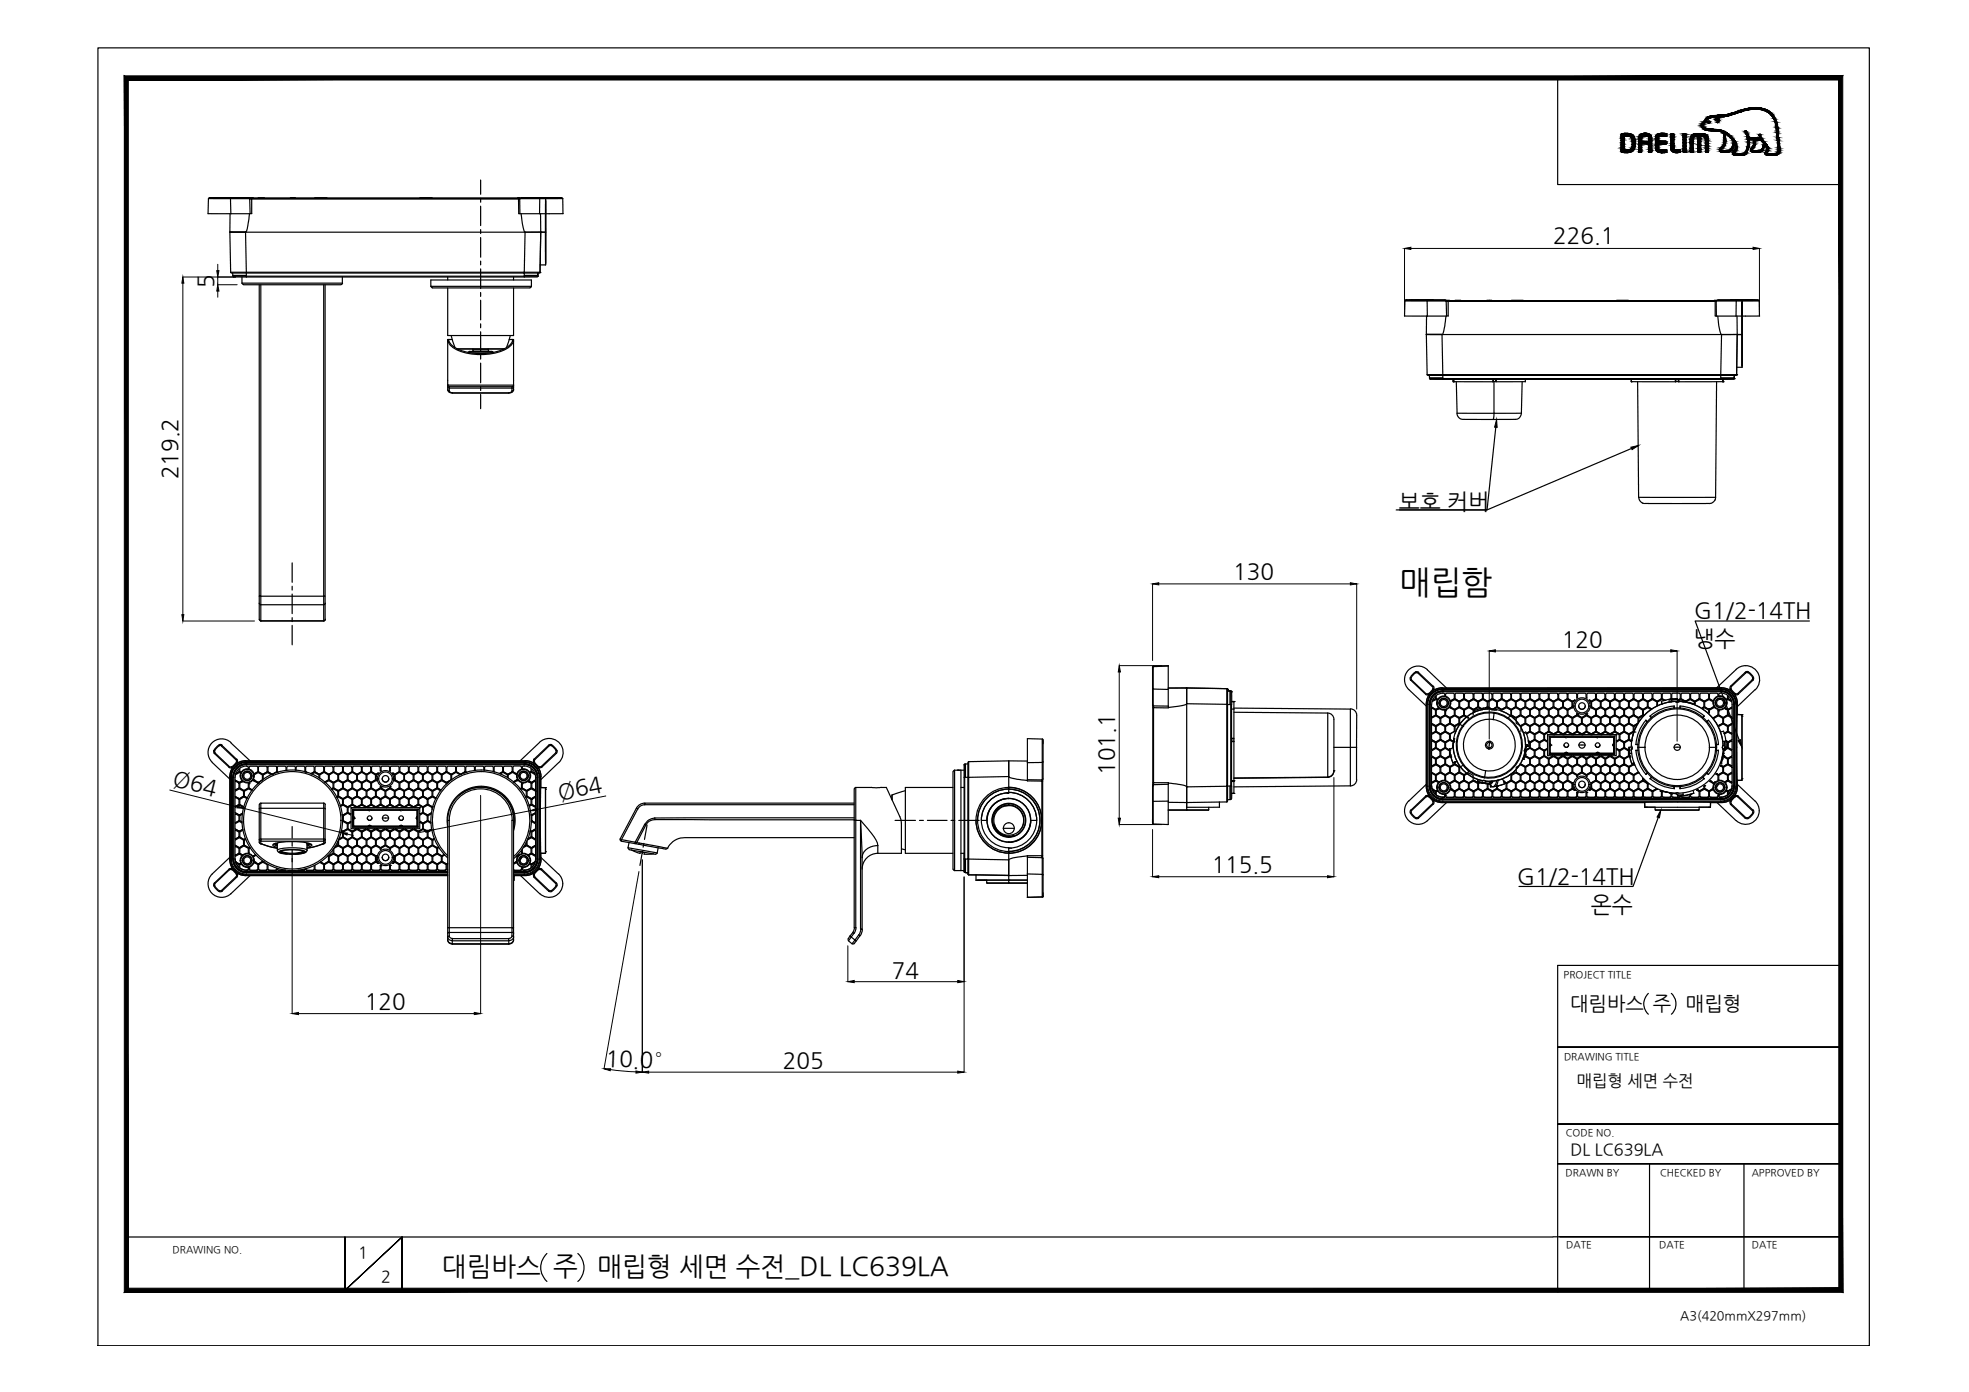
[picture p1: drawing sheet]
<svg xmlns="http://www.w3.org/2000/svg" width="420mm" height="297mm" viewBox="0 0 420 297" stroke-linecap="round" stroke-linejoin="round" font-family="sans-serif">
<defs><g id="words">
<text font-size="7" x="298.7" y="126.5">매립함</text>
<g font-size="5.6">
<text x="94.3" y="272.2">대림바스 주</text>
<text x="127.5" y="272.2">매립형 세면 수전_DL LC639LA</text>
</g>
<g font-size="4.8">
<text x="331.5" y="51.9">226.1</text>
<text x="45.5" y="61.4" transform="rotate(-90 45.5 61.4)">5</text>
<text x="37.9" y="102.2" transform="rotate(-90 37.9 102.2)">219.2</text>
<text x="298.5" y="108.5">보호 커버</text>
<text x="263.1" y="123.6">130</text>
<text x="361.5" y="131.9">G1/2-14TH</text>
<text x="333.3" y="138">120</text>
<text x="361.3" y="137.9">냉수</text>
<text x="36.6" y="167.5" transform="rotate(14 36.6 167.5)">Ø64</text>
<text x="237.7" y="165.3" transform="rotate(-90 237.7 165.3)">101.1</text>
<text x="119.4" y="170.6" transform="rotate(-11 119.4 170.6)">Ø64</text>
<text x="258.6" y="186">115.5</text>
<text x="323.8" y="188.6">G1/2-14TH</text>
<text x="339.5" y="194.5">온수</text>
<text x="190.3" y="208.6">74</text>
<text x="77.9" y="215.4">120</text>
<text x="129.2" y="227.4" transform="rotate(2 129.2 227.4)">10.0°</text>
<text x="167.1" y="227.9">205</text>
</g>
<g font-size="4.2">
<text x="335.1" y="215.4">대림바스 주</text>
<text x="359.8" y="215.4">매립형</text>
</g>
<g font-size="3.5">
<text x="336.5" y="231.7">매립형 세면 수전</text>
<text x="335.1" y="246.4">DL LC639LA</text>
<text x="76.4" y="268.5">1</text>
<text x="81.3" y="273.6">2</text>
</g>
<text font-size="2.7" x="358.5" y="281.6">A3(420mmX297mm)</text>
<g font-size="2.1">
<text x="333.7" y="208.6">PROJECT TITLE</text>
<text x="333.7" y="226.2">DRAWING TITLE</text>
<text x="334.1" y="242.4">CODE NO.</text>
<text x="334.1" y="251">DRAWN BY</text>
<text x="354.2" y="251">CHECKED BY</text>
<text x="373.8" y="251">APPROVED BY</text>
<text x="36.8" y="267.4">DRAWING NO.</text>
<text x="334.2" y="266.4">DATE</text>
<text x="354.1" y="266.4">DATE</text>
<text x="373.8" y="266.4">DATE</text>
</g>
</g></defs>
<!-- layer: 1 -->
<g fill="none" stroke="#000" stroke-width=".25">
<path d="M102.6 38.4v3.1M44.5 42.4h4.7M44.7 42.3l-.2 .1-.1 3.2h4.9M44.7 42.2l8.3 .1zM44.7 42.2h.1M45.5 42.2h7.5M45.5 42.2h.1M45.8 42.2h.1M45.8 42.3h1.5M45.8 42.3h.1M45.8 42.2h7.2M45.8 42.3h4.6"/>
<path d="M45.9 42.2l-.1 .1M46.8 42.2h.1M47.2 42.2h.1M47.3 42.2h-1.5M49 42.3h.1M49 42.2h.4M49.1 49.5h.1M49.1 49.5l.1 8.6M49.1 42.2h-4.4h.8M49.1 45.6v3.9M49.1 42.3l.1 .1M49.2 42.4l.1 3.2h4.1l-.1-3.1"/>
<path d="M49.2 42.4l4.1 .1M49.2 58.1l.1 .1M49.2 58.1h3.4v.2h-3.2M49.4 42.3h.1M49.4 42.2h-.4M49.4 42.2l1 .1M49.6 58.3l.1 .5M49.7 58.8v.1h2.9M49.7 58.8h2.9v.1M49.7 58.9l.3 .2h2.6M50.4 42.2h.1M50.4 42.2h-1"/>
<path d="M51.6 59.1v1.3h21.5v-1.3M52.4 49.5l.2 8.6h59.3l.1-8.6M52.4 49.5h59.6M52.4 49.5h-3.3h3.3M52.6 58.8v-.5h59.3v.5M52.6 58.9v.2h59.3M52.6 58.9h59.3M53.1 42.2l.2 .2M53.1 42.2l.9 .1M53.2 42.3h.5M53.2 42.3h.5v.2h56.9l.1 3.1M53.2 45.6l-.1 1.2a5.3 5.3 0 0 1-.7 2.7"/>
<path d="M53.3 42.3h.7M53.3 42.5h.4v3.1M53.7 45.6h-.3M54 42.3h-.7M55.1 42.3h1.3zM61.9 42.3h1.2zM62.5 42.3h.1M67.2 42.3h2.6zM89.6 42.3h2.6zM91.9 59.7h21.5v1.4h-21.5zM95.5 59.1v.6M102.6 42.3v.9"/>
<path d="M102.6 44v4.1M102.6 49v.8M102.6 50.7v4.2M102.6 55.7v.8M102.6 57.4v4.2M109.6 59.1v.6M110.6 42.3h-56.9h57M110.6 42.3h.3M110.7 42.3l-.1 .1 .3 .1M110.7 45.6h.2M110.9 42.5v3.1h4.2M110.9 42.3v.1"/>
<path d="M111 42.3h-.6h.6M111.2 42.3l8.7-.1zM111.2 42.2l-.3 .1M111.2 45.6l.5 3.1 .3 .8M111.4 42.2l3.9 .1M111.4 42.2h.1M111.9 58.9v.2M112.1 49.5h3.3zM114 42.3h.1M114 42.2h1.1M114.1 42.2h.1M114.1 42.3h4.5"/>
<path d="M114.6 59.1h-2.7M114.7 58.9h.1M114.7 58.9l-.1 .2M114.7 58.9v.1M114.8 58.8l-.1 .1h-2.8M114.8 58.8h-2.9v.1M114.8 58.8l-.1 .1M114.8 58.3v.5M115 42.3h.1M115.1 42.2h-1.1M115.1 42.2h.4M115.2 42.4l-4.3 .1"/>
<path d="M115.2 42.4l-.1 3.2M115.2 58.2h.1M115.2 58.1l-.1 .1M115.2 58.1h-3.3v.2h3.2M115.2 58.1v.1M115.3 56.5l-.1 1.6M115.3 56.5h1.1M115.3 42.2l-.1 .2M115.3 45.6l.1 3.9M115.4 49.5l-.1 7M115.4 49.5h.1M115.4 49.5h1"/>
<path d="M115.4 49.5l-.2 8.6M115.4 42.2h4.4h-8.4M115.5 42.2h-.4M115.5 42.3h.1M116.4 49.5v7M116.4 49.5h.1M116.4 45.6v3.9M116.4 45.6v-3.1v7M116.4 45.6v-2.7v6.6M116.4 49.5v6.7v-6.7M117.2 42.2h.1M117.6 42.2h1.1"/>
<path d="M117.6 42.2h.1M117.6 42.2h-.3M118.6 42.2l.1 .1M118.6 42.3h.1M118.7 42.2h-.1M118.7 42.3h-1.4M119 42.2h.1M120 42.3l.1 .1v3.2M120.1 42.4h-4.9M120.2 45.6h-5.1M51.7 60.4l.3 .3M52 60.8h20.8"/>
<path d="M55.3 60.8v66.4h.4v-66.4M69.1 60.8v66.4h.3v-66.4M73.1 60.4l-.3 .3M92 61.1l.3 .3M92.3 61.4h20.8M95.5 72.5v9.7h14.1v-9.7M95.5 61.4v10.2h14.1v-10.2M95.6 72.8a4.7 4.7 0 0 0 3.7 2.5 12.9 12.9 0 0 0 9.1-1l.9-1 .3-.5M95.7 72.5v.3h-.1M95.7 72.4v.1M95.8 72.7a4.8 4.8 0 0 0 3.6 2.4 11.6 11.6 0 0 0 9.3-1.4l.7-1M96.3 71.6l.8 2.6"/>
<path d="M96.5 72.4h-1l.1 .4M97.4 74.4h10.3M97.5 74.5h10.1M99.9 75.2l.3-.2h4.7l.4 .2M100.1 75.3h4.9M100.9 75h.1M100.9 74.5v.1M102.6 62.4v.9M102.6 64.1v4.2M102.6 69.1v.8M102.6 70.8v4.2M102.6 75.8v.8"/>
<path d="M102.6 77.5v4.2M104.2 74.5v.1h-3.3v.4M104.2 74.6v.4M104.3 75h.1M108.7 72.4h.8v.4h-.2l.1-.4M108.9 71.6l-.8 2.6M113.4 61.1l-.3 .3M299.8 64.2l-.1 3.2h4.9M299.8 64.2h4.7M300 64l8.4 .1h-7.6M300 64.1h.1M300 64.1l-.2 .1"/>
<path d="M300 64l.8 .1M300.8 64.1h7.6M300.8 64h-.8M300.8 64.1h.1M301.1 64.1h.1M301.1 64.1h1.1M301.1 64.1h7.3M301.2 64l-.1 .1M302.2 64.1h.1M302.2 64l-1 .1M302.2 64h.4M302.5 64.1h.1"/>
<path d="M302.6 64.1h-.4M304.3 64.1h.1M304.3 64.1h.4M304.3 64l1.4 .1M304.4 71.4h.1M304.4 71.4l.1 8.5M304.4 71.4h3.3M304.4 64h-4.4M304.4 67.5v3.9M304.4 64.1l.1 .1M304.4 64.1h.1M304.5 79.9l.1 .2"/>
<path d="M304.5 79.9h3.4v.2h-3.2M304.5 64.2l.1 3.3h4.1l-.1-3.2M304.5 64.2l4.1 .1M304.7 64.1h.1M305.7 64.1h.1M305.7 64l-1 .1M307.7 71.4l.2 8.5h59.3l.2-8.5M307.7 71.4h59.7M307.7 71.3l-3.3 .1M308.4 64.1l.2 .1M308.4 64.1h.2M308.5 64.1h.5"/>
<path d="M308.5 64.1h.5v.2h57v3.2l.2-.1M308.6 67.5l-.2 1.1a5.3 5.3 0 0 1-.7 2.8M308.6 64.3h.4v3.1h-.3M309.4 64.1h-.8M310.4 64.1h1.3M310.5 64.1h1.3M317.2 64.1h.6zM317.8 64.1h.1M317.8 64.1h.6zM322.5 64.1h2.6M344.9 64.1h2.6M365.7 64.1h.6"/>
<path d="M366 64.1h-57h57.1M366 64.1h.2M366 64.3h.2M366 64.1v.2M366.2 64.3l.1 3.2h4.1M366.5 64.1l-.2 .1M366.6 67.5l.2 2 .3 1.5 .3 .4M367.4 71.4h3.3zM369.3 64.1h.1M369.4 64.1h1M369.4 64.1h.1M369.4 64v.1"/>
<path d="M370.4 64h.4M370.4 64.1h.1M370.4 64l-1 .1M370.5 64.2l-4.3 .1M370.5 64.2l-.1 3.3M370.6 79.9h.1M370.6 79.9l-.2 .2M370.6 79.9h-3.4v.2h3.2M370.6 79.9l-.1 .1M370.6 64.1l-.1 .1M370.7 64.1h.1M370.7 67.5v3.9"/>
<path d="M370.7 71.4l-.1 7M370.7 71.4h.1M370.7 71.4l-.1 8.5M370.7 71.4h1M370.7 64h4.4l-8.4 .1M370.8 64.1h-.4M370.8 64.1h.1M371.7 71.4h.1M371.7 78.4h-1.1v1.5M371.7 71.4v7M371.7 67.4v-3l.1 7M371.7 67.4v-2.7l.1 6.7"/>
<path d="M371.7 67.4v4M371.8 71.4l-.1 6.6v-6.6M371.8 71.4l-.1 7M372.5 64.1h.1M372.6 64.1h.3M372.6 64h1.4h-.1M372.9 64.1h.1M373.9 64.1h.1M374 64.1h-1M374.3 64.1h.1M374.4 64h.8l-8.7 .1h7.9M375.3 64.1l.1 .1"/>
<path d="M375.4 64.2h-4.9M375.4 64.2v3.3M375.5 67.4h-5.1M95.5 82.2v1a.81 .81 0 0 0 1 .7M95.6 82.2l.3 .3M95.6 83.1l.3 .3M95.6 82.5l.3 .3M95.9 82.8v-.3h13.3l.1 .9 .3-.3M95.9 83.4l.3 .3 .3 .1M96.5 83.8v.1M96.5 83.8l12.1 .1M96.5 83.9h12.1"/>
<path d="M102.6 82.5v.8M102.6 84.2v3M109.2 83.4l-.3 .3-.3 .1M109.6 82.5l-.4 .3h-13.3v.6M109.6 82.2l-.3 .3M109.6 82.2v1a.82 .82 0 0 1-1 .7M305 80.1v.5M305 80.8l.2 .2M305 80.6v.2h2.9M305 80.6h2.9v.2M305.2 80.9l2.7 .1M307.9 80.6v-.5h59.3v.5"/>
<path d="M307.9 80.8v.2h59.3M307.9 80.8h59.3M310 81l.1 .5M310.1 81.4h.1M310.1 81v.5l.1-.5M310.2 81.4h.1M310.2 81.5h.1M310.2 80.9v.6M310.2 81.4l8.4 .1M310.8 81.5l.1 6.7M310.9 88.2h7.9M310.9 88.2a1.3 1.3 0 0 0 1.3 1.3"/>
<path d="M312.3 89.5h6.3M318.5 81v.5h.2v-.5M318.7 89.5h-.1M318.8 88.2l-.2 1.3M318.8 81.5v6.7M319.1 81v.5h.2v-.5M319.1 81.4h-.4M323.3 89.5h-4.6M324.7 88.2h-5.9M324.8 81.5l-.2 6.7a1.3 1.3 0 0 1-1.3 1.3M325.5 81v.5M325.5 81.4l-6.2 .1"/>
<path d="M348.1 81.5h.1M348.1 81v.5M349.4 81.5l.3 24.6M357.5 81v.5M357.6 81v.5l-9.5-.1M358.1 81v.5M358.1 81.4h-.5M358.2 81.5h.1M358.3 81v.5M366.3 81.5l-.3 25.1a1.41 1.41 0 0 1-1.2 .9M367.2 80.8v.2M367.7 81.5h.1"/>
<path d="M367.7 81v.5M367.7 81.4l-9.4 .1M369.9 80.9l-2.7 .1M370 80.8h.1M370 80.8l-.1 .1M370.1 80.6l-.1 .2h-2.8M370.1 80.6h-2.9v.2M370.1 80.6l-.1 .2M370.1 80.1v.5M370.5 80h.1M349.7 106.1a1.33 1.33 0 0 0 .8 1.3M350.5 107.4l.4 .1"/>
<path d="M364.8 107.4h-13.8M366.1 106.1h-16.4M55.3 127.2v5M55.4 132.2l.3 .3M55.4 128.7l.3 .3M55.7 129h13.4v-1.8h-13.4v5.3h13.4l.3-.3M62.3 120.1v4.2M62.3 125.1v.8M62.3 126.8v4.2M62.3 131.8v.8M62.3 133.4v4.2M69.4 127.2v5"/>
<path d="M69.4 128.7l-.3 .3v3.5h-13.4M46.8 158.9l.6 .1M46.8 159.1v-.2l-.4 .3-.7 .9M47.2 159.2l.2-.1 3.1 2.9-.1 .2zM47.3 159.1a1.35 1.35 0 0 0-1.4 1.5M49.3 158.5l4.1 3.9M49.3 158.5a2.9 2.9 0 0 0-4.1 .1 2.9 2.9 0 0 0 .1 4.1M115.1 158.4a2.98 2.98 0 0 1 4.3 .1 2.98 2.98 0 0 1-.2 4.2M115.1 158.4l-4.1 4M117.3 159.1a1.47 1.47 0 0 1 1.4 1.1M117.6 159.1l.1-.2 .7 .6 .4 .6-.2 .1M117.7 158.9l-.6 .1"/>
<path d="M222.4 157.7l.2 .2v8.3M222.6 158v.7M245.9 142.3v8.3M246 150.5v.5h.2v16h-.2v.6M246 151v16M246 150.4l.1 .2M246 146.9l.1 .1M246.1 147l.1 3.6M246.1 142.3l-.1 .1M246.1 142.1l-.1 .2M246.2 150.6v.4l3.1 .1M249.3 142.1v5l-3.2-.1v-4.7"/>
<path d="M249.3 146.8h3.9M249.3 142.1h-3.2v.2M249.3 142.1l-3.2 .2M249.3 147.1v3.6l-3.1-.1M249.3 150.7v.3M253.2 150.2v21.1l8.6-.2M253.2 146.8h-.1M253.2 150.2l-.9 .4-3 .4M253.2 146.8v3.4M253.2 146.8l8.6 .2M261.8 147h.1M261.8 150.3v17.5l-8.6 .1"/>
<path d="M261.8 147l-8.6-.2v3.4l8.6 .1M261.8 147l.1 .1M261.8 147l.1 .1v3.2h-.1M261.8 147v3.3M261.9 147.1h.1M261.9 147.4l.6 .1M261.9 150.3h.6M261.9 150.3v17.5M262.5 147.5l.3 .1M262.5 147.5h.1v2.8M262.5 147.5v2.8h.1M262.6 147.5h.1"/>
<path d="M262.6 150.3h.2v17.4h-.2M262.6 147.5l.2 .1M262.6 150.3v17.4M262.8 147.6h.1M262.8 157.5h.5v.2h-.5M262.8 158.1h.5v.2M262.8 151.3h.5M262.8 158.3h.5M262.8 147.6v2.7M263.3 157.7v.4M263.3 149.7h.1M263.3 149.7h-.5h.5v1.6"/>
<path d="M263.3 152l20 .2M263.3 151.1l24.8 .2v8.2M263.3 151.3v6.2M263.3 158.3v8.5M283.3 152.2v13.7M283.3 152.2a1.33 1.33 0 0 1 1.3 1.3M284.6 159.5h3.5v8.2l-24.8 .2M284.6 153.5v11.1M288.2 151.3a1.33 1.33 0 0 1 1.3 1.3v13.8M289.5 159.5h-1.3M301.1 144.7l-.2-.1v.2l.2 .4M301.1 144.7l.1 .3"/>
<path d="M301.1 145l3.2 3-.1 .1-3.1-2.9zM302.1 143.4l.1 .2M302.1 143.4l.6 .1M302.1 143.4l-.7 .5-.4 .7M302.2 143.5l-.6 .5-.5 .6M302.2 143.6h.4M302.5 143.6l.2-.1 3.1 2.9-.1 .2zM304.2 148.2h.6M304.4 150.2v17.7M304.4 150.2l.1 .1v17.5l-.1 .1M304.4 150.7h.1M304.6 142.9l4.1 3.9"/>
<path d="M304.6 142.9a2.9 2.9 0 0 0-4.1 .1 2.9 2.9 0 0 0 .1 4.1l3.8 3.6M304.7 150.3v17.5M304.7 148.1l.1 .1M305 150.3v17.4M305 150.3h.1M305.2 150.3v17.4M305.3 147.9l-.5 .3M305.5 154.4l.9 .5 .9-.5M305.5 153.3l.9-.5 .9 .5v1.1l-.9 .5-.9-.5zM305.5 156.7l.9-.5 .9 .6v1l-.9 .5-.9-.5zM305.5 150.3v.6l.9 .5 .4-.3M305.5 151.1l.8 .4v1.1l-.8 .5z"/>
<path d="M305.5 154.6l.8 .4v1.1l-.8 .5zM305.5 158l.8 .5v1.1l-.8 .4zM305.5 157.8l.9 .5M305.5 150.9l.9 .5M305.5 147.9a2.93 2.93 0 0 1 2.4-.9v.1a3.2 3.2 0 0 0-3.2 3.2h-.2v-.4a3.5 3.5 0 0 1 1-2zM305.7 146.6l.2 .4M305.8 146.9l-.5 .7a.79 .79 0 0 1-1 .4M305.8 146.4l.2 .6M305.9 147l-.4 .6M306.3 148.5v.6l-.7 .4zM306.3 159.6l-.8 .4M306.3 156.1l-.8 .5"/>
<path d="M306.3 152.6l-.8 .5M306.3 149.1l-.7 .4M306.4 158.3h.1M306.4 154.9h.1M306.4 151.4h.1M306.5 159.6l.9 .5 .9-.5M306.5 156.1l.9 .5 .9-.5M306.5 152.6l.9 .5 .9-.5M306.5 158.5l.9-.5 .9 .5v1.1l-.9 .5-.9-.5zM306.5 155l.9-.5 .9 .5v1.1l-.9 .5-.9-.5zM306.5 149.1l.1 .1M306.6 150h.1"/>
<path d="M306.6 149.2h.1M306.6 149.2l-1.1 .5v.6M306.8 151.1h.1M306.8 151.1l-.4 .3M306.8 151.1l.1 .2M306.9 151.3h.1M306.9 151.3l-.4 .2v1.1l.9 .5 .9-.5v-.9M307 150h.1M307.3 157.8l-.9 .5M307.4 156.6h.1M307.4 153.1h.1M307.5 157.8l.9 .5 .9-.5"/>
<path d="M307.5 154.4l.9 .5 .9-.5M307.5 153.3l.9-.5 .9 .5v1.1l-.9 .5-.9-.5zM307.5 156.8l.9-.6 .9 .6v1l-.9 .5-.9-.5zM307.7 146.8h59.7l-.2 .2h-59.3zM307.7 146.8a3.4 3.4 0 0 0-3.3 3.3M307.9 147.5h59.3M307.9 147.9l.4 .2v.3M307.9 147.5a2.82 2.82 0 0 0-2.9 2.8M307.9 147.5h.1M307.9 147.1h59.3M307.9 147.9l-.7 .1-.7 .4v.7l.1 .1M307.9 147.4a2.9 2.9 0 0 0-2.9 2.9"/>
<path d="M307.9 147.6a2.69 2.69 0 0 0-2.7 2.7M308.3 151.7h.1M308.3 148.4h.2M308.4 158.3h.1M308.4 154.9h.1M308.5 156.1l.9 .5 .9-.5M308.5 152.6l.9 .5 .9-.5M308.5 151.7h.1M308.5 155l.9-.5 .9 .5v1.1l-.9 .5-.9-.5zM308.5 148.4v-.3l.2-.2 1.6 .2v1l-.6 .4M308.5 159.6l.9 .5M308.5 151.6l-.2 .1"/>
<path d="M309 150h.1M309.3 159.8h.4M309.4 159.7l.2 1.6 .4 1.5-.4-1.5zM309.4 156.6h.1M309.4 153.1h.1M309.4 151h.1M309.4 151l.9 .5v1.1l-.9 .5-.9-.5v-.9M309.4 150h.1M309.5 154.4l.9 .5 .9-.5M309.5 150.9h.1M309.5 156.8v1l.7 .5M309.5 153.3l.9-.5 .9 .5v1.1l-.9 .5-.9-.5z"/>
<path d="M309.5 157.8l.7 .5M309.5 150.9l.9 .5M309.5 150.9l-.1 .1M309.7 149.5h.1M309.7 149.5v.2M309.7 149.7l.7-.4 .9 .5v1l-.9 .6-.9-.5M310 159.4l-.3 .3M310 159.2h.1M310.1 158.7l-.1 .7M310.1 159.2a7.7 7.7 0 0 0 4.3 6.7M310.1 158.7v.4M310.1 158.2a7.7 7.7 0 0 0 6.2 8.4"/>
<path d="M310.1 158.6v.1M310.2 158.1h.1M310.2 158.1v.1M310.2 158.1l-.1 .2M310.2 158.1v.2M310.2 157.5v.2M310.2 158.3h.1M310.2 158.5l-.8-.5-.9 .5v1.1l.9 .5M310.2 158.3l-.1 .3M310.2 157.7v.4M310.2 157.7h.1M310.3 157.6l-.1 .5"/>
<path d="M310.3 149.1l-.6 .4M310.4 154.9h.1M310.4 151.4h.1M310.5 152.6l.9 .5 .9-.5M310.5 149.1l.9 .6 .9-.6M310.5 151.5l.9-.5 .9 .5v1.1l-.9 .5-.9-.5zM310.5 148.1l.2-.2 1.6 .2v1l-.9 .6-.9-.6zM311.3 150.8l-.9 .6M311.4 153.1h.1M311.4 149.7h.1M311.5 150.8l.9 .6 .9-.6M311.5 149.8l.9-.5 .9 .5v1l-.9 .6-.9-.6z"/>
<path d="M312.3 155l-.9-.5-.9 .5v1.1h.1M312.4 151.4h.1M312.5 149.1l.9 .6 1-.6M312.5 148.1l.2-.2 1.7 .2v1l-1 .6-.9-.6zM312.5 152.6l.5 .3M313.3 153.3l-.9-.5-.9 .5v1.1h.1M313.4 149.7h.1M313.5 150.8l.9 .6 .9-.6M313.5 149.8l.9-.5 .9 .5v1l-.9 .6-.9-.6zM314.4 152.6v-1.1l-1-.5-.9 .5v1.1l.9 .5M314.4 152.1a7.7 7.7 0 0 0-3.9 4.4M314.4 151.4h.1"/>
<path d="M314.5 151.7l.1 .3zM314.5 151.8h.1M314.5 149.1l.9 .6 .9-.6M314.5 148.1l.2-.2 1.6 .2v1l-.9 .6-.9-.6zM315.4 149.7h.1M315.5 150.8l.6 .4M315.9 151.3l-.5-.3-.9 .5v.2M316.1 151.2h.1M316.5 149.1l.9 .6 1-.6M316.5 148.1l.3-.2 1.6 .2v1l-1 .6-.9-.6zM316.5 151.1l-.2 .3M316.7 151.1l-.4 .3"/>
<path d="M316.9 151.1h.1M316.9 151.1l.5-.3v-1l-1-.5-.9 .5v1l.6 .4M317.3 151.1l1.1 .4M317.4 150.8l-.5 .3M317.4 149.7h.1M317.5 151.1v.2M317.5 150.8l1 .6 .8-.6M317.5 149.8l1-.5 .8 .5v1l-.8 .6-1-.6zM317.5 151l-1.5 .2-1.5 .5M317.6 151.3l-1.6 .2-1.5 .5M317.7 159.6v.2M317.9 158.4l-.2 1.2"/>
<path d="M317.9 158.2a.83 .83 0 0 1 .7 .9 .83 .83 0 0 1-.9 .7M317.9 158.2a.83 .83 0 0 0-.9 .7 .83 .83 0 0 0 .7 .9M318 158.2l-.1 .2M318.5 151.4h.1M318.5 149.1l.9 .6 1-.6M318.5 151.5l.9-.5 1 .5M318.5 148.1l.3-.2 1.6 .2v1l-1 .6-.9-.6zM318.5 151.4l.6 .1M318.6 151.3a7.7 7.7 0 0 0-8.4 6.2M318.6 153.5h.1M318.8 152.1l-.2 1.5M319.1 151.5h.1"/>
<path d="M319.3 151.4a7.7 7.7 0 0 1 6.2 8.4M319.3 151.4l-.2 .1M319.4 149.7h.1M319.5 150.8l.9 .6 1-.6M319.5 149.8l.9-.5 1 .5v1l-1 .6-.9-.6zM320.3 151.7h.1M320.4 151.4h.1M320.5 149.1l1 .6 .9-.6M320.5 151.5l1-.5 .9 .5v1.1l-.2 .1M320.5 148.1l.3-.2 1.6 .2v1l-.9 .6-1-.6zM320.6 151.8l1.5 .8 1.3 1.1M321.5 149.7h.1"/>
<path d="M321.5 150.8l1 .6 .9-.6M321.5 153.3l1-.5 .9 .5M321.5 149.8l1-.5 .9 .5v1l-.9 .6-1-.6zM322.5 151.4h.1M322.5 152.6l1 .5 .9-.5M322.5 149.1l1 .6 .9-.6M322.5 151.5l1-.5 .9 .5v1.1l-.9 .5-1-.5zM322.5 148.1l.3-.2 1.6 .2v1l-.9 .6-1-.6zM323.5 153.1h.1M323.5 149.7h.1M323.5 150.8l1 .6 .9-.6M323.5 149.8l1-.5 .9 .5v1l-.9 .6-1-.6z"/>
<path d="M323.5 153.3l1-.5 .9 .5v1.1l-.9 .5-1-.5zM323.6 153.9l.8 1.1M324.5 154.9h.1M324.5 151.4h.1M324.6 152.6l.9 .5 .9-.5M324.6 149.1l.9 .6 .9-.6M324.6 151.5l.9-.5 .9 .5v1.1l-.9 .5-.9-.5zM324.6 148.1l.2-.2 1.6 .2v1l-.9 .6-.9-.6zM324.6 156.1v-1.1l.9-.5 .9 .5v1.1l-.7 .4M324.6 155.3l.7 1.7 .2 1.8M325 156.4h.1M325.1 156.4h.1"/>
<path d="M325.4 159.9l-.1 .5M325.4 154.4l-.9 .5-.3-.2M325.5 153.1h.1M325.5 149.7h.1M325.5 159.8l-.1 .1M325.5 158.8v.1M325.5 158.9v.9M325.5 159.6h.1M325.5 156.2l-.4 .2M325.5 158.9l.4 .1M325.6 159.5l-.1 .7zM325.6 150.8l.9 .6 .9-.6"/>
<path d="M325.6 149.8l.9-.5 .9 .5v1l-.9 .6-.9-.6zM325.6 153.3l.9-.5 .9 .5v1.1l-.9 .5-.9-.5zM325.6 154.4l.9 .5M325.6 156.2l.2 .4M325.7 156.5h.1M325.7 156.6l.8-.4 .9 .6v1l-.9 .5-.4-.2M325.8 156.6l.4 2.6M325.9 159h.1M325.9 159.2h.1M325.9 159.2h.3M325.9 159.2l-.3 .3M325.9 159v.2"/>
<path d="M326.1 158.1h.1M326.1 158.3l.3 .2v1.1l-.9 .5M326.1 158.1l.4 .2M326.4 159.6l-.9 .5M326.4 156.1l-.7 .4M326.5 158.3h.1M326.5 154.9h.1M326.5 151.4h.1M326.5 159.6l1 .5 .9-.5M326.5 149.1l1 .6 .9-.6M326.5 158.5l1-.5 .9 .5v1.1l-.9 .5-1-.5zM326.5 151.5l1-.5 .9 .5v1.1l-.9 .5-1-.5z"/>
<path d="M326.5 155l1-.5 .9 .5v1.1l-.9 .5-1-.5zM326.5 148.1l.3-.2 1.6 .2v1l-.9 .6-1-.6zM326.5 156.1l1 .5M326.5 152.6l1 .5M327.4 157.8l-.9 .5M327.4 154.4l-.9 .5M327.5 156.6h.1M327.5 153.1h.1M327.5 149.7h.1M327.6 157.8l.9 .5 .9-.5M327.6 154.4l.9 .5 .9-.5M327.6 150.8l.9 .6 .9-.6"/>
<path d="M327.6 149.8l.9-.5 .9 .5v1l-.9 .6-.9-.6zM327.6 153.3l.9-.5 .9 .5v1.1l-.9 .5-.9-.5zM327.6 156.8l.9-.6 .9 .6v1l-.9 .5-.9-.5zM328.4 156.1l-.9 .5M328.4 152.6l-.9 .5M328.5 158.3h.1M328.5 154.9h.1M328.5 151.4h.1M328.6 156.1l.9 .5 .9-.5M328.6 149.1l.9 .6 .9-.6M328.6 151.5l.9-.5 .9 .5v1.1l-.9 .5-.9-.5zM328.6 155l.9-.5 .9 .5v1.1l-.9 .5-.9-.5z"/>
<path d="M328.6 148.1l1.6-.2 .2 .2v1l-.9 .6-.9-.6zM328.6 158.5l.9-.5 .7 .4v1.3l-.7 .4-.9-.5zM328.6 159.6l.9 .5M328.6 152.6l.9 .5M329.5 156.6h.1M329.5 153.1h.1M329.5 149.7h.1M329.6 154.4l.9 .5 .9-.5M329.6 150.8l.9 .6 .9-.6M329.6 149.8l.9-.5 .9 .5v1l-.9 .6-.9-.6zM329.6 153.3l.9-.5 .9 .5v1.1l-.9 .5-.9-.5zM329.6 156.8l.9-.6 .9 .6h-1.2v1.4l-.6-.4z"/>
<path d="M329.6 157.8l.6 .4M330.2 156.8h.1M330.2 159.7l-.7 .4M330.2 156.8h1.2M330.4 152.6l-.9 .5M330.5 154.9h.1M330.5 151.4h.1M330.6 156.1l.9 .5 .9-.5M330.6 152.6l.9 .5 .9-.5M330.6 149.1l.9 .6 .9-.6M330.6 151.5l.9-.5 .9 .5v1.1l-.9 .5-.9-.5zM330.6 155l.9-.5 .9 .5v1.1l-.9 .5-.9-.5z"/>
<path d="M330.6 148.1l.2-.2 1.6 .2v1l-.9 .6-.9-.6zM330.6 157.1h13.9v3.9h-13.9zM330.6 157.1l.2 .2M330.7 158.7l.2 .3zM330.8 158.7l-.1 .6 .2-.3M330.8 159.3v1.4h3.7a.34 .34 0 0 0-.3-.2 .34 .34 0 0 0-.3 .2l.3-.2 .3 .2M330.8 157.3v1.5M330.8 157.3h3.1M330.9 159h.1M331.4 156.8h.1M331.5 156.6h.1M331.5 153.1h.1"/>
<path d="M331.5 149.7h.1M331.6 154.4l.9 .5 .9-.5M331.6 150.8l.9 .6 .9-.6M331.6 149.8l.9-.5 .9 .5v1l-.9 .6-.9-.6zM331.6 153.3l.9-.5 .9 .5v1.1l-.9 .5-.9-.5zM331.6 156.8h.1M331.6 156.8h1.8M331.6 156.8l.9-.6 .9 .6M332.5 154.9h.1M332.5 151.4h.1M332.6 156.1l.9 .5 .9-.5M332.6 152.6l.9 .5 .9-.5"/>
<path d="M332.6 149.1l.9 .6 .9-.6M332.6 151.5l.9-.5 .9 .5v1.1l-.9 .5-.9-.5zM332.6 155l.9-.5 .9 .5v1.1l-.9 .5-.9-.5zM332.6 148.1l1.6-.2 .2 .2v1l-.9 .6-.9-.6zM333.4 156.8h.1M333.5 156.6h.1M333.5 153.1h.1M333.5 149.7h.1M333.6 154.4l.9 .5 .9-.5M333.6 150.8l.9 .6 .9-.6M333.6 149.8l.9-.5 .9 .5v1l-.9 .6-.9-.6zM333.6 153.3l.9-.5 .9 .5v1.1l-.9 .5-.9-.5z"/>
<path d="M333.6 156.8h.1M333.6 156.8h1.8M333.6 156.8l.9-.6 .9 .6M333.9 157.3l.3 .2M334.5 157.3h6.1M334.5 154.9h.1M334.5 151.4h.1M334.5 157.3h-.6M334.6 156.1l.9 .5 1-.5M334.6 152.6l.9 .5 1-.5M334.6 155l.9-.5 1 .5v1.1l-1 .5-.9-.5zM334.6 149.1l.9 .6"/>
<path d="M335.4 156.8h.1M335.5 156.6h.1M335.5 153.1h.1M335.5 149.7h.1M335.6 151h.1M335.6 151l-1 .5v1.1l.9 .5 1-.5v-.3M335.6 154.4l.9 .5 1-.5M335.6 153.3l.9-.5 1 .5v1.1l-1 .5-.9-.5zM335.6 156.8h.1M335.6 156.8h1.9M335.6 156.8l.9-.6 1 .6M335.6 150.1v.9"/>
<path d="M335.8 149.7l-.2 .1v.3M335.8 150.7h.3M336 149.4h.1M336 149.4l-.5 .3M336 149.4l-.2 .3M336.5 152.3h.1M336.5 149v-.9l-.3-.2-1.6 .2v1l.9 .6 .5-.3M336.5 152.3l.2 .1M336.5 154.9h.1M336.6 152.5h.1M336.6 155l1-.5 .8 .5v1.1l-.8 .5-1-.5zM336.6 152.5l1 .6 .8-.6"/>
<path d="M336.6 148.9v-.8l.3-.2h1.3l.2 .2v.8M336.6 156.1l1 .5M336.6 152.6l1 .5M336.7 148.9l-.2 .1M337.5 156.8h.1M337.6 156.6h.1M337.6 153.1h.1M337.6 154.4l.9 .5 1-.5M337.6 153.3l.9-.5 1 .5v1.1l-1 .5-.9-.5zM337.6 156.8h.1M337.6 156.8h1.9M337.6 156.8l.9-.6 1 .6"/>
<path d="M338.2 159a.66 .66 0 0 1-.6 .7 .66 .66 0 0 1-.7-.7M338.2 159a.66 .66 0 0 0-.6-.7 .66 .66 0 0 0-.7 .7M338.2 159h-1.3M338.4 152.5h.1M338.4 156.1l-.8 .5M338.4 152.6l-.8 .5M338.5 148.9l.2 .1M338.5 154.9h.1M338.6 156.1l.9 .5 1-.5M338.6 152.6l.9 .5 1-.5M338.6 152.3h.1M338.6 155l.9-.5 1 .5v1.1l-1 .5-.9-.5z"/>
<path d="M338.6 149v-.9l1.6-.2 .3 .2v1M338.7 152.3l-.2 .1M339 150.7h.3M339.1 149.4h.1M339.1 149.4l.4 .3M339.1 149.4l.4 .4v.3M339.5 156.8h.1M339.5 151h.1M339.5 151l1 .5v1.1l-1 .5-.9-.5v-.3M339.5 150.1v.9M339.5 156.6h.1M339.5 153.1h.1"/>
<path d="M339.5 149.7h.1M339.6 154.4l1 .5 .9-.5M339.6 150.8l1 .6 .9-.6M339.6 149.8l1-.5 .9 .5v1l-.9 .6-1-.6zM339.6 153.3l1-.5 .9 .5v1.1l-.9 .5-1-.5zM339.6 156.8h.1M339.6 156.8h1.9M339.6 156.8l1-.6 .9 .6M340.5 149.1l-1 .6-.4-.3M340.5 149.1l-1 .6M340.6 154.9h.1M340.6 151.4h.1"/>
<path d="M340.6 156.1l1 .5 .9-.5M340.6 152.6l1 .5 .9-.5M340.6 149.1l1 .6 .9-.6M340.6 151.5l1-.5 .9 .5v1.1l-.9 .5-1-.5zM340.6 155l1-.5 .9 .5v1.1l-.9 .5-1-.5zM340.6 148.1l.3-.2 1.6 .2v1l-.9 .6-1-.6zM341.2 157.3h-.6l.3 .2M341.5 156.8h.1M341.6 156.6h.1M341.6 153.1h.1M341.6 149.7h.1M341.7 154.4l.8 .5 1-.5"/>
<path d="M341.7 150.8l.8 .6 1-.6M341.7 149.8l.8-.5 1 .5v1l-1 .6-.8-.6zM341.7 153.3l.8-.5 1 .5v1.1l-1 .5-.8-.5zM341.7 156.8h.1M341.7 156.8h1.8M341.7 156.8l.8-.6 1 .6M342.5 154.9h.1M342.5 151.4h.1M342.6 156.1l1 .5 .9-.5M342.6 152.6l1 .5 .9-.5M342.6 149.1l1 .6 .9-.6M342.6 151.5l1-.5 .9 .5v1.1l-.9 .5-1-.5z"/>
<path d="M342.6 155l1-.5 .9 .5v1.1l-.9 .5-1-.5zM342.6 148.1l.3-.2 1.6 .2v1l-.9 .6-1-.6zM343.5 156.8h.1M343.6 156.6h.1M343.6 153.1h.1M343.6 149.7h.1M343.6 154.4l1 .5 .9-.5M343.6 150.8l1 .6 .9-.6M343.6 149.8l1-.5 .9 .5v1l-.9 .6-1-.6zM343.6 153.3l1-.5 .9 .5v1.1l-.9 .5-1-.5zM343.6 156.8l1-.6 .9 .6v1l-.6 .4v-1.4zM343.6 156.8h.1"/>
<path d="M343.6 156.8h1.3M344.2 159h.1M344.2 159l.2 .3M344.3 158.7l-.1 .3M344.3 159.3l.1 1.5M344.3 157.3v1.4M344.4 157.3h-3.2M344.4 158.7v.6M344.6 157.1l-.2 .2M344.6 154.9h.1M344.6 151.4h.1M344.7 156.1l.9 .5 .9-.5"/>
<path d="M344.7 149.1l.9 .6 .9-.6M344.7 151.5l.9-.5 .9 .5v1.1l-.9 .5-.9-.5zM344.7 155l.9-.5 .9 .5v1.1l-.9 .5-.9-.5zM344.7 148.1l.2-.2 1.6 .2v1l-.9 .6-.9-.6zM344.7 152.6l.9 .5M344.9 156.8h.1M344.9 158.4l.7-.4 .9 .5v1.1l-.9 .5-.7-.4zM344.9 159.9l.6 .3v1.1l-.9 .6-1-.6h1.3zM344.9 159.7l.7 .4M345.5 157.8l-.6 .4M345.6 156.6h.1M345.6 153.1h.1"/>
<path d="M345.6 149.7h.1M345.7 157.8l.9 .5 .9-.5M345.7 150.8l.9 .6 .9-.6M345.7 149.8l.9-.5 .9 .5v1l-.9 .6-.9-.6zM345.7 156.8l.9-.6 .9 .6v1l-.9 .5-.9-.5zM345.7 153.3l.9-.5 .9 .5v1.1l-.9 .5-.9-.5zM345.7 154.4l.9 .5M346.5 159.6l-.9 .5M346.5 152.6l-.9 .5M346.6 158.3h.1M346.6 154.9h.1M346.6 151.4h.1"/>
<path d="M346.7 149.1l.9 .6 .9-.6M346.7 148.1l.2-.2 1.6 .2v1l-.9 .6-.9-.6zM346.7 155l.9-.5 .9 .5v1.1l-.9 .5-.9-.5zM346.7 151.5l.9-.5 .9 .5v1.1l-.9 .5-.9-.5zM346.7 159.6l.9 .5M346.7 156.1l.9 .5M346.7 152.6l.9 .5M347.5 154.4l-.9 .5M347.6 156.6h.1M347.6 153.1h.1M347.6 149.7h.1M347.6 159.5l.1 1.7 .5 1.7-.5-1.8z"/>
<path d="M347.7 150.8l.9 .6 .9-.6M347.7 149.8l.9-.5 .9 .5v1l-.9 .6-.9-.6zM347.7 157.8l.4 .2M347.7 154.4l.9 .5M347.7 159.5l.1 1.3M348.1 158.3l-.5-.3-.9 .5v1.1l.9 .5M348.1 158l-.1 .2M348.1 159.2l-.2 .2-.3 .1M348.1 159.9h.1M348.1 158h.1M348.1 159.8a9.7 9.7 0 0 0 9.5 9.4M348.1 159.8h.1"/>
<path d="M348.1 159.1l.1 .1M348.2 159.2l.1 .3-.1 .2M348.2 159.7l-.1 .1M348.5 156.1l-.9 .5M348.5 152.6l-.9 .5M348.6 154.9h.1M348.6 151.4h.1M348.7 155.8l-.2 .5-.8 .5v1l.4 .2M348.7 156.1l-.3 .9M348.7 149.1l.9 .6 .9-.6M348.7 148.1l.2-.2 1.6 .2v1l-.9 .6-.9-.6zM348.7 151.5l.9-.5 .9 .5v1.1l-.9 .5-.9-.5z"/>
<path d="M348.7 156.1l.4 .1M348.7 152.6l.9 .5M349.1 158.8h.4M349.2 154.7l-.5 .3v.8M349.3 154.4l-.1 .3M349.4 154.4h.1M349.4 154.4l-.8 .5M349.4 159.5h.3M349.5 158.8v.1M349.5 158.9v1.2M349.5 154.1v-.8l-.9-.5-.9 .5v1.1l.9 .5 .8-.5M349.6 153.1h.1"/>
<path d="M349.6 149.7h.1M349.7 153.9l-.2 .2M349.7 150.8l.9 .6 .9-.6M349.7 149.8l.9-.5 .9 .5v1l-.9 .6-.9-.6zM349.7 159.5h1.3M350.5 152.6l-.9 .5M350.6 151.4h.1M350.7 149.1l.9 .6 .9-.6M350.7 148.1l.2-.2 1.6 .2v1l-.9 .6-.9-.6zM350.7 152.6h.1M350.7 152.6l-1 .7v.6M351.2 153.7l.3 .3"/>
<path d="M351.5 154l-.3-.3a8.8 8.8 0 0 0-2.1 5.2M351.5 154l-.9 1.2-.6 1.4-.5 2.2M351.6 149.7h.1M351.7 150.8l.6 .4M352.1 152.8l.3 .3M352.2 151.4l-.6-.4-.9 .5v1.1M352.3 151.2h.1M352.3 151.2l-.1 .1M352.4 153.1l-.9 .9M352.7 149.1l.9 .6 .9-.6M352.7 148.1l.3-.2 1.5 .2v1l-.9 .6-.9-.6zM353.6 150.6v-.8l-1-.5-.9 .5v1l.6 .4"/>
<path d="M353.6 149.7h.1M353.7 150.4l-.2 .1M354.5 149.7l.2 .6M354.7 149.1l.6 .4M355.1 149.5l-.5-.2-.9 .5v.7M355.3 149.5h.1M356.2 149.3v.5M356.3 149.2h.1M356.3 149.2l.3-.1v-1l-1.6-.2-.3 .2v1l.6 .4M356.6 149.8a9.8 9.8 0 0 0-8.4 8.3M356.6 149.1l-.3 .1M356.6 149.4h.1"/>
<path d="M356.6 149.4l-.1 .4M356.7 149.1l.1 .1M356.8 149.2h.1M356.8 149.2l-.1-1.1 1.6-.2 .2 .2v1l-.5 .4M357 149.1v.2M357.2 150.7v.4M357.2 151.1h.1M357.2 151.1l-1.5 .2-1.4 .6-1.9 1.2M357.3 150.7v.4M357.3 150.7a8.8 8.8 0 0 0-5.2 2.1l.3 .3M357.5 149.7h.1M357.5 149.7h-.9"/>
<path d="M357.5 149.7a9.8 9.8 0 0 0-9.4 9.4M357.6 149.7h.1M357.9 149.3h.1M357.9 149.3l-1.3 .1M357.9 149.3l.2 .2M358 149.1v.2M358 149.1l-1.7 .1-1.8 .5M358 149.5h.1M358.1 149.5l.5-.2 .6 .3M358.1 149.5l.2 .1M358.1 149.7h.1M358.3 149.7h.1"/>
<path d="M358.3 149.7h.9M358.3 149.7a9.8 9.8 0 0 1 9.4 9.4M358.3 149.7l-.4 .1-.3-.1M358.3 149.6l1.4 .1M358.5 150.7v.4M358.5 151.1h.1M358.5 151.1h-1.2M358.5 150.7a8.8 8.8 0 0 1 5.2 2.1M358.5 149.1l-.5 .4M358.6 159.4h-1.4M358.6 151.1l2.2 .5 1.3 .6 1.2 .9M358.7 149.1l.9 .5"/>
<path d="M359.1 149.7l.1 .1M359.2 149.5l.4 .1M359.2 149.8a9.8 9.8 0 0 1 8.4 8.3M359.6 149.7v.1M359.6 149.6h.1M359.6 149.6l-.9-.5v-1l.3-.2 1.6 .2v1l-1 .6M359.6 149.7h.1M359.7 149.6h.2M359.7 149.7l.2 .2M359.9 149.7l.8-.4 .9 .5v.4M360.3 149.9h-.1M360.3 149.9l1 .3"/>
<path d="M360.6 149.1l-1 .6M360.8 149.1l.8 .6 1-.6M360.8 148.1l.2-.2 1.6 .2v1l-1 .6-.8-.6zM361.3 150.2v.1M361.6 150.1l.2 .1M361.6 149.7h.1M361.7 150.3v-.5l1-.5 .9 .5v1l-.3 .2M362.7 149.1l1 .6 .9-.6M362.7 148.1l.3-.2 1.6 .2v1l-.9 .6-1-.6zM363.3 151h.1M363.3 151l.2 .1M363.4 153.1l.8 .9"/>
<path d="M363.5 151.1l.2-.1 .9 .5v.5M363.6 150.8l-.3 .2M363.6 152.8l-.2 .3 .3-.3M363.7 149.7h.1M363.8 150.8l.7 .5M364.3 154l1.2 1.9 .5 1.4 .3 1.5M364.5 151.3h.1M364.5 153.7l-.3 .3 .4-.3M364.5 151.3h.3M364.5 153.7a8.8 8.8 0 0 1 2.2 5.2M364.6 152l.2 .1M364.8 149.1l.6 .4"/>
<path d="M364.8 151.3h.1M365.4 149.7l-.7-.4-.9 .5v1l.7 .5M365.4 149.5h.1M365.4 149.5v.1M365.5 150h.1M365.6 150.9h.1M365.6 150.9l-.8 .4M365.6 150.8l.1 .2M365.7 151h.1M365.7 151l-.9 .5v.7M365.7 153.1l.1 .1M365.7 153.1h.1"/>
<path d="M365.8 153.3l.9-.5 .9 .5v1.1l-.8 .4M366 150h.1M366.1 159.5h-1.3M366.1 159.5h.2M366.1 159.5a8.2 8.2 0 0 1-8.2 8.2 8.2 8.2 0 0 1-8.2-8.2M366.1 159.5a8.2 8.2 0 0 0-8.2-8.2 8.2 8.2 0 0 0-8.2 8.2M366.3 158.8h.4M366.3 158.8v.1M366.3 158.9v1.2M366.6 151.7h.1M366.6 148.4v-.3l-.3-.2-1.5 .2v1l.6 .4M366.6 151.7v.9l-.9 .5"/>
<path d="M366.6 152.6l-.9 .5M366.6 151.6h.2M366.8 152.6l.9 .5 .9-.5M366.8 151.7h.1M366.8 148.3l-.2 .1M366.8 154.8h.1M366.8 154.8l.1 .1M366.9 155l.8-.5 .9 .5v1.1l-.7 .4M367.2 147.9l-.4 .2v.3M367.2 147a3.3 3.3 0 0 1 3.3 3.3 3.4 3.4 0 0 0-3.3-3.2zM367.2 147.5a2.82 2.82 0 0 1 2.8 2.8v17.4M367.2 147.5h.1"/>
<path d="M367.2 147.6v-.1a2.62 2.62 0 0 1 2.8 2.8h-.1v17.4h.1M367.2 147.6l-59.3-.1a2.68 2.68 0 0 0-2.8 2.8h.1M367.2 147.4a2.9 2.9 0 0 1 2.9 2.9M367.2 147.6a2.69 2.69 0 0 1 2.7 2.7M367.2 147.9l.7 .1 .7 .3M367.4 146.8a3.4 3.4 0 0 1 3.3 3.3M367.6 158.2l.3 .1M367.6 158.2l.1 .9M367.6 159.8h.1M367.6 154.4l-.8 .4M367.7 159.1l-.1 .2a9.5 9.5 0 0 1-9.4 9.9M367.7 159.1h.1"/>
<path d="M367.7 159.9h.1M367.7 153.1h.1M367.8 154.4l.9 .5 .9-.5M367.8 156.1l-.7 .1M367.8 156l.5 2.3M367.9 159.8h.1M367.9 156.5h.1M367.9 159.9h.1M367.9 156.6l.8-.4 .9 .5v1.1l-.9 .5-.4-.2M368 159.9v.2M368 150h.1M368 158.2l.1 1.3"/>
<path d="M368 159.5h.1M368.2 151.3h.1M368.2 151.3l.4 .2v1.1l-.9 .5-.9-.5v-.9M368.2 159.5h.1M368.2 159.5h.2M368.2 159.5l-.3 .3-.2 1.3M368.2 151.1h.1M368.2 151.1l.5 .3M368.3 151.1l-.1 .1M368.3 158.1h.1M368.3 158.3l.3 .2v1.1l-.7 .3M368.3 158.1l.4 .2"/>
<path d="M368.3 158.3l.1 1.2M368.4 150h.1M368.5 149.2l.1 .1M368.5 149.2h.1M368.5 149.4l.2-.1 .8 .4M368.6 148.4v.7l-.1 .1M368.6 159.6l-.7 .3M368.6 156.1l-.7 .4M368.6 149.1l-.1 .1M368.7 158.3h.1M368.7 154.9h.1M368.7 151.4h.1"/>
<path d="M368.8 148.5l.7 1M368.8 158.5l.8-.5v2l-.8-.4zM368.8 155l.8-.5v2.1l-.8-.5zM368.8 151.5l.8-.4v2l-.8-.5zM368.8 148.5v.6l.7 .4M368.8 159.6l.8 .4M368.8 156.1l.8 .5M368.8 152.6l.8 .5M368.8 149.1l.7 .4M369.3 146.4l3.1-2.9 .1 .1-3.1 3zM369.3 146.4a.92 .92 0 0 0 .3 1.2M369.3 147h-.1"/>
<path d="M369.4 146.9l.4 .7 .6 .5M369.4 146.6v.3M369.5 149.7l.1 1.2-.9 .5-.5-.3M369.6 153.3l-.9-.5-.9 .5v1.1M369.6 153.3h.1M369.6 153.3v1.1l-.9 .5-.9-.5M369.6 157.8l-.9 .5M369.6 150.9l-.9 .5M369.9 147.9l.4 .3 .1-.1 .4-.1M370.1 150.3v17.4M370.4 150.3v17.5M370.4 142.9a2.98 2.98 0 0 1 4.3 .1 2.98 2.98 0 0 1-.1 4.2"/>
<path d="M370.4 142.9l-4.1 3.9M370.7 150.2v2.3h1v14h-1M370.7 150.2v2.3h.9M370.7 150.2l-.1 .1v17.5M370.7 152.5v14M370.9 148.2h-.6M371.7 152.8h.1M371.7 152.5h.1M371.7 152.5v14l-1 .1M372.6 143.6a1.47 1.47 0 0 1 1.4 1M372.9 143.6l.2-.2 .3 .2 .8 1M373.1 143.3l-.7 .1"/>
<path d="M374 144.6l-.1 .4M374 145.2l-.1-.2-3.1 3 .1 .1M374 145.2l-3.1 2.9M374.1 144.6l-.1 .1M374.2 144.5l-.2 .7M374.5 147.2l-3.8 3.6M45.3 162.7l3.8 3.6M45.6 160.2h.2M45.6 160.1l.1 .6M45.7 160.8l.1-.2 3.2 3-.1 .1M45.7 160.8l3.2 2.9M48.9 163.7l.6 .1"/>
<path d="M49 163.6h.4M49.1 165.7l.1 .2v17.4l-.1 .2zM49.1 166.2h.1M49.4 163.6l.1 .2M49.4 165.9v17.4M49.9 165.9v17.4M49.9 163.5l-.4 .3M50.2 168.8l.9-.5 .9 .5v1.1l-.9 .5-.9-.5zM50.2 179.3l.9-.6 .9 .6v1.1l-.9 .5-.9-.5zM50.2 165.9v.6l.9 .5 .4-.3M50.2 166.6l.8 .5v1.1l-.8 .4zM50.2 170.1l.8 .5v1.1l-.8 .4z"/>
<path d="M50.2 173.6l.8 .5v1l-.8 .5zM50.2 177.1l.8 .5v1l-.8 .5zM50.2 173.4l.9 .5M50.2 166.5l.9 .5M50.2 163.5a2.93 2.93 0 0 1 2.4-.9v.1a3.2 3.2 0 0 0-3.2 3.2h-.2v-.4a3.5 3.5 0 0 1 1-2zM50.3 165.3l-.1 .6M50.4 162.2l.2 .4M50.5 162.5l-.5 .7-.6 .4M50.5 162a.85 .85 0 0 1-.3 1.2M51 164.1v.6l-.7 .4M51 178.6l-.8 .5M51 175.1l-.8 .5"/>
<path d="M51 171.7l-.8 .4M51 168.2l-.8 .4M51 164.7l-.7 .4M51 164.1l-.7 1M51.1 177.4h.1M51.1 173.9h.1M51.1 170.4h.1M51.1 167h.1M51.2 168.2l.9 .5 .9-.5M51.2 164v.7l.1 .1M51.2 164.7l.1 .1M51.3 165.6h.1"/>
<path d="M51.3 164.8h.1M51.3 164.7l-1.1 .6M51.5 166.7h.1M51.5 166.7l-.4 .3M51.5 166.7l.1 .1M51.6 175.6l-.5-.3-.9 .5v1.1l.9 .5 .7-.4-.7 .4-.9-.5M51.6 166.8h.1M51.6 166.8l-.4 .3v1.1l.9 .5 .9-.5v-1M51.7 173.8l-.5 .3v1l.4 .3-.4-.3M51.7 165.6h.1M51.8 177.1l-.6 .5v1l.9 .6 .3-.2M52 169.9l-.9 .5-.9-.5"/>
<path d="M52 172.4h.1M52 172.4l-.9-.6-.9 .5v1.1l.9 .5 .7-.4-.7 .4M52.1 179.2h.1M52.1 168.7h.1M52.4 162.4h59.6l-.1 .1h-59.3zM52.4 162.3a3.4 3.4 0 0 0-3.3 3.4M52.4 162.4a3.4 3.4 0 0 0-3.3 3.3M52.4 179.1l-.3 .2v1.1l1 .5 .2-.1-.2 .1-1-.5M52.6 163h59.3M52.6 163.5l.4 .1v.3M52.6 163a2.82 2.82 0 0 0-2.9 2.9v17.4M52.6 163h.1"/>
<path d="M52.6 162.7h59.3M52.6 163a2.97 2.97 0 0 0-3 2.9l.1 17.4M52.6 163.5l-.8 .1-.6 .3M52.6 163.2a2.69 2.69 0 0 0-2.7 2.7M52.7 170.4l-.6-.3-.9 .5v1.1l.8 .5-.8-.5M53 167.2h.1M53 163.9h.2M53.2 167.2h.1M53.2 164v-.4l.2-.1 1.6 .1v1.1l-.7 .4M53.2 167.2v1l.6 .4-.6-.4M53.2 167.2h-.2M53.7 165.6h.1"/>
<path d="M53.7 168.7l-.6-.4-1 .5v1.1l.7 .4-.7-.4M54.1 166.6h.1M54.1 166.6l.9 .5v.2M54.1 165.6h.1M54.2 166.4h.1M54.2 166.4l.9 .6 .9-.5-.9 .5M54.2 166.4l.9 .6M54.2 166.4l-.1 .1M54.3 165.1h.1M54.3 165l.1 .2M54.4 165.2l.7-.3 .9 .5v1M55 164.7l-.7 .4"/>
<path d="M55.1 167h.1M55.1 164.7l1 .5 .9-.5M55.1 167.1h.1M55.1 163.6l.3-.1 1.6 .1v1.1l-.9 .5-1-.5zM55.3 179.8a6 6 0 0 0 3.4 1.1l.5 .1-1.9-.4-1.6-.6M55.3 171.7v8M55.4 179.7l.2 .3M55.7 172.5h13.4v6.5M55.7 179h13.4v.5h-13.4zM55.7 172.5v6.5M55.7 179.5v.5M55.7 179l-.3 .1 .3 .4"/>
<path d="M55.7 171.4l-.3 .3M55.7 172.4l-.3 .2M56.1 165.2h.1M57.2 164.7l.9 .5 .9-.5M57.2 163.6l.2-.1 1.6 .1v1.1l-.9 .5-.9-.5zM57.9 165.3l-.8-.4-.9 .5v.9M58.1 165.2h.1M59 164.9h.1M59.2 179.9v.1h-.4M59.2 180v.1M61 164.4v-.8l-1.6-.1-.2 .1v1.1l.1 .1-.1-.1M62.3 176.4v2.5"/>
<path d="M62.3 179.7v.9M63 164.4v-.8l-.2-.1h-1.3l-.3 .1v.8M63.2 164.4v-.8l1.6-.1 .3 .1v1.1M65.1 164.7h.1M65.2 164.7l.2 .1-.2-.1v-1.1l1.6-.1 .2 .1v1.1l-.7 .4M65.5 179.9v.1M65.5 180v1.5M65.9 180h-.4M66.5 165.2l.6-.3 1 .5v.6M67.2 164.7l.9 .5 1-.5M67.2 163.6l.3-.1 1.6 .1v1.1l-1 .5-.9-.5zM68.1 165.2h.1"/>
<path d="M68.2 166.1v-.7l1-.6 .9 .6v1l-.8 .5 .8-.5M69.1 171.4h-13.4v1.1M69.1 171.4v1.1M69.1 179.5v.5M69.1 171.4l.3 .3M69.1 172.4l.3 .2M69.1 179l.3 .1-.3 .4M69.2 164.7l1 .5 .9-.5M69.2 163.6l1.7-.1 .2 .1v1.1l-.9 .5-1-.5zM69.4 179.8l-.6 .3M69.4 171.7v8M69.4 167l.8-.4 .9 .5v1.1l-.4 .2"/>
<path d="M69.4 179.7l-.3 .3M70.2 165.2h.1M70.3 166.4l.8 .6 1-.6M70.3 165.4l.8-.6 1 .6v1l-1 .6-.8-.6zM70.9 168.5l.2-.2 1 .5v1.1l-.3 .2 .3-.2M71.1 167h.1M71.2 164.7l1 .5 .9-.5M71.2 167.1l1-.5 .9 .5v1.1l-.9 .5-1-.5zM71.2 163.6l.3-.1 1.6 .1v1.1l-.9 .5-1-.5zM71.2 168.2l1 .5M71.9 170.2l.3-.1 .9 .5v1.1l-.5 .2M72.1 179.5v.9l-.6 .3 .6-.3"/>
<path d="M72.2 168.7h.1M72.2 165.2h.1M72.2 169.9l1 .5 .9-.5M72.2 166.4l1 .6 .9-.6M72.2 179.3l1-.6 .9 .6v1.1l-.9 .5-1-.5zM72.2 165.4l1-.6 .9 .6v1l-.9 .6-1-.6zM72.2 168.8l1-.5 .9 .5v1.1l-.9 .5-1-.5zM72.7 172.1l.5-.3 .9 .6v1l-.9 .5-.2-.1 .2 .1 .9-.5M72.8 177.4l.3 .2v1l-.8 .5 .8-.5M73 174l.1 1.1M73.1 175.4l.1-.1 .9 .5v1.1l-.9 .5M73.1 168.2l-.9 .5"/>
<path d="M73.2 177.4h.1M73.2 173.9h.1M73.2 170.4h.1M73.2 167h.1M73.3 178.6l.9 .6 .9-.6M73.3 171.7l.9 .5 .9-.5M73.3 168.2l.9 .5 .9-.5M73.3 164.7l.9 .5 .9-.5M73.3 177.6l.9-.6 .9 .6v1l-.9 .6-.9-.6zM73.3 167.1l.9-.5 .9 .5v1.1l-.9 .5-.9-.5zM73.3 170.6l.9-.5 .9 .5v1.1l-.9 .5-.9-.5zM73.3 163.6l.2-.1 1.6 .1v1.1l-.9 .5-.9-.5z"/>
<path d="M73.3 174.1l.9-.6 .7 .5v1.3l-.7 .4-.9-.6zM73.3 175.1l.9 .6M74.1 176.9l-.9 .5-.4-.2 .4 .2M74.2 179.2h.1M74.2 175.7h.1M74.2 172.2h.1M74.2 168.7h.1M74.2 165.2h.1M74.3 176.9l.9 .5 .9-.5M74.3 169.9l.9 .5 .9-.5M74.3 166.4l.9 .6 .9-.6M74.3 179.3l.9-.6 .9 .6v1.1l-.9 .5-.9-.5z"/>
<path d="M74.3 165.4l.9-.6 .9 .6v1l-.9 .6-.9-.6zM74.3 168.8l.9-.5 .9 .5v1.1l-.9 .5-.9-.5zM74.3 175.8l.6-.4v1.4l1.2 .1-.9 .5-.9-.5zM74.3 172.4l.9-.6 .9 .5-1.2 .1v1.4l-.6-.4zM74.3 173.4l.6 .4M74.9 172.4h.1M74.9 175.3l-.7 .4M74.9 172.4h1.2M75.2 177.4h.1M75.2 170.4h.1M75.2 167h.1M75.2 172.7h14v3.8h-14z"/>
<path d="M75.2 176.5h14M75.2 172.7l.3 .2M75.3 178.6l.9 .6 .9-.6M75.3 171.7l.9 .5 .9-.5M75.3 168.2l.9 .5 .9-.5M75.3 164.7l.9 .5 .9-.5M75.3 177.6l.9-.6 .9 .6v1l-.9 .6-.9-.6zM75.3 167.1l.9-.5 .9 .5v1.1l-.9 .5-.9-.5zM75.3 170.6l.9-.5 .9 .5v1.1l-.9 .5-.9-.5zM75.3 163.6l.2-.1 1.6 .1v1.1l-.9 .5-.9-.5zM75.4 172.9h13.7v3.4h-13.7zM75.4 174.3h.1"/>
<path d="M75.4 174.3l.2 .3M75.4 174.3v.6l.2-.3M75.5 174.9v1.4h3.1M75.5 176.3l-.3 .2M75.5 172.9v1.4M75.5 172.9h3.1M75.5 174.3l.1 .3M75.6 174.6h.1M76.2 179.2h.1M76.2 172.2h.1M76.2 168.7h.1M76.2 165.2h.1"/>
<path d="M76.3 176.9l.9 .5 .9-.5M76.3 169.9l.9 .5 .9-.5M76.3 166.4l.9 .6 .9-.6M76.3 179.3l.9-.6 .9 .6v1.1l-.9 .5-.9-.5zM76.3 165.4l.9-.6 .9 .6v1l-.9 .6-.9-.6zM76.3 168.8l.9-.5 .9 .5v1.1l-.9 .5-.9-.5zM76.3 176.8l1.8 .1-.9 .5zM76.3 172.3l.9-.5 .9 .6zM76.3 172.4h1.8M77.2 177.4h.1M77.2 170.4h.1M77.2 167h.1"/>
<path d="M77.3 178.6l.9 .6 .9-.6M77.3 171.7l.9 .5 .9-.5M77.3 168.2l.9 .5 .9-.5M77.3 164.7l.9 .5 .9-.5M77.3 177.6l.9-.6 .9 .6v1l-.9 .6-.9-.6zM77.3 167.1l.9-.5 .9 .5v1.1l-.9 .5-.9-.5zM77.3 170.6l.9-.5 .9 .5v1.1l-.9 .5-.9-.5zM77.3 163.6l.2-.1 1.6 .1v1.1l-.9 .5-.9-.5zM78.2 179.2h.1M78.2 172.2h.1M78.2 168.7h.1M78.2 165.2h.1"/>
<path d="M78.3 176.9l.9 .5 .9-.5M78.3 169.9l.9 .5 .9-.5M78.3 166.4l.9 .6 .9-.6M78.3 179.3l.9-.6 .9 .6v1.1l-.9 .5-.9-.5zM78.3 165.4l.9-.6 .9 .6v1l-.9 .6-.9-.6zM78.3 168.8l.9-.5 .9 .5v1.1l-.9 .5-.9-.5zM78.3 176.8l1.8 .1-.9 .5zM78.3 172.3l.9-.5 .9 .6zM78.3 172.4h1.8M79.1 176.3l-.2-.2-.3 .2M79.1 176.3h6.2M79.1 172.9h6.2"/>
<path d="M79.1 176.3h.1M79.2 176.3a.32 .32 0 0 0-.3-.2 .32 .32 0 0 0-.3 .2M79.2 176.3h-.6M79.2 177.4h.1M79.2 170.4h.1M79.2 167h.1M79.2 172.8h-.6l.3 .2M79.3 178.6l.9 .6 .9-.6M79.3 168.2l.9 .5 .9-.5M79.3 177.6l.9-.6 .9 .6v1l-.9 .6-.9-.6zM79.3 170.6l.9-.5 .9 .5v1l-.9 .6-.9-.5zM79.3 164.7l.9 .5"/>
<path d="M80.2 179.2h.1M80.2 172.2h.1M80.2 168.7h.1M80.2 165.2h.1M80.2 166.6h.1M80.2 166.6l-.9 .5v1.1l.9 .5 .9-.5v-.3M80.3 169.9l.9 .5 1-.5M80.3 176.8l1.9 .1-1 .5zM80.3 179.3l.9-.6 1 .6v1.1l-1 .5-.9-.5zM80.3 168.8l.9-.5 1 .5v1.1l-1 .5-.9-.5zM80.3 172.3l.9-.5 1 .6zM80.3 176.9l.9 .5"/>
<path d="M80.3 172.4h1.9M80.3 165.6v1M80.5 165.3l-.2 .1v.3M80.5 166.2h.3M80.7 165h.1M80.7 165l-.5 .2M80.7 164.9l-.2 .3M81.1 171.6l-.9 .6-.9-.5M81.1 167.9h.1M81.1 164.5v-.9l-.2-.1-1.6 .1v1.1l.9 .5 .5-.2M81.2 167.9l.1 .1M81.2 177.4h.1"/>
<path d="M81.2 170.4h.1M81.3 178.6l.9 .6 .9-.6M81.3 168h.1M81.3 177.6l.9-.6 .9 .6v1l-.9 .6-.9-.6zM81.3 170.6l.9-.5 .9 .5v1.1l-.9 .5-.9-.6zM81.3 168l.9 .7 .9-.7M81.3 164.4v-.8l.3-.1 1.5 .1v.8M81.3 171.6l.9 .6M81.3 168.2l.9 .5M81.3 164.4l-.1 .1M82.2 176.9l-1 .5M82.2 179.2h.1"/>
<path d="M82.2 172.2h.1M82.2 168.7h.1M82.3 176.9l.9 .5 .9-.5M82.3 169.9l.9 .5 .9-.5M82.3 179.3l.9-.6 .9 .6v1.1l-.9 .5-.9-.5zM82.3 168.8l.9-.5 .9 .5v1.1l-.9 .5-.9-.5zM82.3 172.4l.9-.6 .9 .5zM82.3 172.4h.1M82.3 176.8l1.8 .1-.9 .5zM82.3 172.4h1.8M82.9 174.6a.66 .66 0 0 1-.6 .6 .66 .66 0 0 1-.7-.6M82.9 174.6a.66 .66 0 0 0-.6-.7 .66 .66 0 0 0-.7 .7"/>
<path d="M82.9 174.6h-1.3M83.1 168h.1M83.1 171.7l-.9 .5M83.1 168.2l-.9 .5M83.2 164.4l.1 .1M83.2 177.4h.1M83.2 170.4h.1M83.3 178.6l.9 .6 1-.6M83.3 171.6l.9 .6 1-.6M83.3 168.2l.9 .5 1-.5M83.3 167.9h.1M83.3 177.6l.9-.6 1 .6v1l-1 .6-.9-.6z"/>
<path d="M83.3 170.6l.9-.5 1 .5v1l-1 .6-.9-.6zM83.3 164.5v-.9l1.6-.1 .3 .1v1.1M83.3 167.9l-.1 .1M83.7 166.2h.3M83.8 165h.1M83.8 165l.4 .2M83.8 164.9l.2 .3M84 165.3l.1 .1v.3M84.2 166.6h.1M84.2 166.6l1 .5v1.1l-1 .5-.9-.5v-.3M84.2 165.6v1M84.2 179.2h.1"/>
<path d="M84.2 172.2h.1M84.2 168.7h.1M84.2 165.2h.1M84.3 176.9l.9 .5 1-.5M84.3 169.9l.9 .5 1-.5M84.3 166.4l.9 .6 1-.6M84.3 179.3l.9-.6 1 .6v1.1l-1 .5-.9-.5zM84.3 165.4l.9-.6 1 .6v1l-1 .6-.9-.6zM84.3 168.8l.9-.5 1 .5v1.1l-1 .5-.9-.5zM84.3 172.3l.9-.5 1 .6zM84.3 176.8l1.9 .1-1 .5zM84.3 172.4h1.9"/>
<path d="M85.2 164.7l-1 .5-.4-.2M85.2 164.7l-1 .5M85.2 177.4h.1M85.2 170.4h.1M85.2 167h.1M85.3 178.6l1 .6 .9-.6M85.3 171.6l1 .6 .9-.6M85.3 168.2l1 .5 .9-.5M85.3 164.7l1 .5 .9-.5M85.3 177.6l1-.6 .9 .6v1l-.9 .6-1-.6zM85.3 167.1l1-.5 .9 .5v1.1l-.9 .5-1-.5zM85.3 170.6l1-.5 .9 .5v1l-.9 .6-1-.6z"/>
<path d="M85.3 163.6l.3-.1 1.6 .1v1.1l-.9 .5-1-.5zM85.9 176.3l-.3-.2-.3 .2M85.9 176.3h3.1M85.9 176.3h.1M85.9 176.3a.32 .32 0 0 0-.3-.2 .32 .32 0 0 0-.3 .2M85.9 176.3h-.6M85.9 172.8h-.6l.3 .2M86.3 179.2h.1M86.3 172.2h.1M86.3 168.7h.1M86.3 165.2h.1M86.3 169.9l.9 .5 1-.5"/>
<path d="M86.3 166.4l.9 .6 1-.6M86.3 165.4l.9-.6 1 .6v1l-1 .6-.9-.6zM86.3 168.8l.9-.5 1 .5v1.1l-1 .5-.9-.5zM86.3 172.3l.9-.5 1 .6zM86.3 172.4h1.9M86.3 176.9l.9 .5 1-.5M86.3 179.3l.9-.6 1 .6v1.1l-1 .5-.9-.5zM86.3 176.8l1.9 .1-1 .5zM87.2 177.4h.1M87.2 170.4h.1M87.2 167h.1M87.3 178.6l1 .6 .9-.6"/>
<path d="M87.3 171.6l1 .6 .9-.6M87.3 168.2l1 .5 .9-.5M87.3 164.7l1 .5 .9-.5M87.3 177.6l1-.6 .9 .6v1l-.9 .6-1-.6zM87.3 167.1l1-.5 .9 .5v1.1l-.9 .5-1-.5zM87.3 170.6l1-.5 .9 .5v1l-.9 .6-1-.6zM87.3 163.6l.3-.1 1.6 .1v1.1l-.9 .5-1-.5zM88.3 179.2h.1M88.3 172.2h.1M88.3 168.7h.1M88.3 165.2h.1M88.3 176.9l1 .5 .9-.5"/>
<path d="M88.3 169.9l1 .5 .9-.5M88.3 166.4l1 .6 .9-.6M88.3 179.3l1-.6 .9 .6v1.1l-.9 .5-1-.5zM88.3 165.4l1-.6 .9 .6v1l-.9 .6-1-.6zM88.3 168.8l1-.5 .9 .5v1.1l-.9 .5-1-.5zM88.3 172.3l1-.5 .9 .5v1.1l-.6 .4v-1.4zM88.3 172.4h1.3M88.8 174.6h.1M89 174.9l.1 1.4M89 172.9v1.4M89 174.3h.1M89 174.3l-.2 .3"/>
<path d="M89 174.3v.6l-.2-.3M89.1 172.9h-3.2M89.1 176.3l.1 .2M89.3 172.7l-.2 .1M89.3 177.4h.1M89.3 170.4h.1M89.3 167h.1M89.4 178.6l.8 .6 1-.6M89.4 171.6l.8 .6 1-.6M89.4 164.7l.8 .5 1-.5M89.4 177.6l.8-.6 1 .6v1l-1 .6-.8-.6zM89.4 167.1l.8-.5 1 .5v1.1l-1 .5-.8-.5z"/>
<path d="M89.4 170.6l.8-.5 1 .5v1l-1 .6-.8-.6zM89.4 163.6l.2-.1 1.6 .1v1.1l-1 .5-.8-.5zM89.4 168.2l.8 .5M89.6 172.4h.1M89.6 174l.6-.5 1 .6v1l-1 .6-.6-.5zM89.6 175.4l.6 .4v1.1l-.9 .5-1-.6h1.3zM89.6 175.2l.6 .5M90.2 173.4l-.6 .4M90.2 179.2h.1M90.2 175.7h.1M90.2 172.2h.1M90.2 168.7h.1"/>
<path d="M90.2 165.2h.1M90.3 169.9l1 .5 .9-.5M90.3 166.4l1 .6 .9-.6M90.3 179.3l1-.6 .9 .6v1.1l-.9 .5-1-.5zM90.3 165.4l1-.6 .9 .6v1l-.9 .6-1-.6zM90.3 168.8l1-.5 .9 .5v1.1l-.9 .5-1-.5zM91.2 175.1l-1 .6M91.2 168.2l-1 .5M91.3 177.4h.1M91.3 173.9h.1M91.3 170.4h.1M91.3 167h.1"/>
<path d="M91.3 164.7l1 .5 .9-.5M91.3 163.6l.3-.1 1.6 .1v1.1l-.9 .5-1-.5zM91.3 167.1l1-.5 .9 .5v1.1l-.9 .5-1-.5zM91.3 168.2l1 .5M91.9 175.7l-.6-.4-1 .5v1.1l1 .5 .8-.5-.8 .5-1-.5M92 173.7l-.7 .4v1l.6 .4-.6-.4M92.1 177.1l-.8 .5v1l1 .6 .4-.3-.4 .3-1-.6M92.2 172.8v-.5l-.9-.5-1 .5v1.1l1 .5 .8-.4M92.3 179.2h.1M92.3 172.2h.1M92.3 168.7h.1M92.3 165.2h.1"/>
<path d="M92.4 166.4l.9 .6 .9-.6M92.4 165.4l.9-.6 .9 .6v1l-.9 .6-.9-.6zM92.7 179.1l-.3 .2v1.1l.9 .5 .2-.2-.2 .2M93 170.4l-.7-.3-1 .5v1l1.1 .5M93.2 168.2l-.9 .5M93.3 167h.1M93.4 164.7l.9 .5 .9-.5M93.4 163.6l.2-.1 1.6 .1v1.1l-.9 .5-.9-.5zM94 168.8l-.7-.5-.9 .5v1.1l.6 .4-.6-.4M94.3 165.2h.1M94.3 166.4l1 .6 .9-.6M94.3 165.4l1-.6 .9 .6v1l-.9 .6-1-.6z"/>
<path d="M95.2 167.4v-.3l-.9-.5-.9 .5v1.1l.7 .4-.7-.4M95.3 167h.1M95.4 164.7l.9 .5 .9-.5M95.4 163.6l.2-.1 1.6 .1v1.1l-.9 .5-.9-.5zM95.5 175a7 7 0 0 1 7.1-7 7 7 0 0 1 7 7M95.5 176.4a7.3 7.3 0 0 1 7.6-8.6 7.3 7.3 0 0 1 6.5 9.4M95.7 166.9l-.3 .3M95.9 175a6.7 6.7 0 0 1 6.7-6.7 6.7 6.7 0 0 1 6.7 6.7M96.3 165.2h.1M97.4 164.7l.9 .5 .9-.5M97.4 163.6l.2-.1 1.6 .1v1.1l-.9 .5-.9-.5zM98 169.7a7.1 7.1 0 0 1 8.3-.8 7.1 7.1 0 0 1 3.3 7.7"/>
<path d="M98.2 165.3l-.9-.5-.9 .6v1M98.3 165.2h.1M99.3 164.9h-.2M101.2 164.4v-.8l-1.6-.1-.2 .1v1.1l.2 .1-.2-.1M103.2 164.4v-.8l-1.6-.1-.2 .1v.8M103.4 164.4v-.8l1.6-.1 .3 .1v1.1M105.4 164.7v-1.1l.2-.1h1.4l.3 .1v1.1l-.7 .4M106.8 165.2l.5-.4 1 .6v.5M107.4 164.7l1 .5 .9-.5M107.4 163.6l.3-.1 1.6 .1v1.1l-.9 .5-1-.5zM108.4 165.2h.1M109.5 164.7l.6 .4"/>
<path d="M110.1 165.2l-.7-.4-1 .6v.6M110.1 165.1h.1M110.1 165v.2M110.2 165.6h.1M110.3 166.4h.1M110.3 166.4l-.8 .4M110.3 166.4l.1 .1M110.3 166.6h.1M110.3 166.6l-.6 .4M110.7 165.6h.1M111.1 168.5l.3-.2 .9 .5v1.1l-.2 .1 .2-.1M111.3 167.2h.1"/>
<path d="M111.3 164v-.4l-.3-.1h-1.3l-.2 .1v1.1l.6 .4M111.3 167.2v1l-.3 .1 .3-.1M111.3 167.2h.2M111.4 168.2l1 .5 .9-.5M111.4 167.2h.1M111.4 163.9v-.3a1.76 1.76 0 0 1 1.9 .3v.8l-.2 .1M111.5 163.9h-.2M111.9 162.5a3.3 3.3 0 0 1 3.3 3.4 3.4 3.4 0 0 0-3.3-3.2zM111.9 163a2.75 2.75 0 0 1 2.8 2.9v17.4M111.9 163h.1M111.9 163.2v-.1a2.68 2.68 0 0 1 2.8 2.8h-.2v17.4h.2M111.9 163.2h-59.3v-.1a2.75 2.75 0 0 0-2.8 2.8h.1"/>
<path d="M111.9 163a2.9 2.9 0 0 1 2.9 2.9M111.9 163.2a2.69 2.69 0 0 1 2.7 2.7M112.1 162.3a3.4 3.4 0 0 1 3.3 3.4M112.2 170.2l.2-.1 .9 .5v1l-.4 .3 .4-.3M112.3 179.8v.6l-.5 .2 .5-.2M112.4 168.7h.1M112.5 169.9l.9 .5 .9-.5M112.5 179.4v1l.9 .5 .9-.5M112.6 179.3l.8-.6 .9 .6v1.1M112.7 165.6h.1M112.8 166.8h.1M112.8 166.8l.5 .3v1.1l-.9 .5-1-.5v-1"/>
<path d="M112.9 166.7h.1M112.9 172.1l.5-.3 .9 .5v1.1l-.9 .5M112.9 166.7l.5 .3M113 166.7l-.2 .1M113.1 177.4l.2 .2v1l-.7 .4 .7-.4M113.1 165.6h.1M113.1 164.8h.1M113.2 164.7l.1 .2M113.2 164.9l.2-.1 .8 .5M113.3 164.7l-.2 .1M113.4 175.3l.9 .5v1.1l-.9 .5-.3-.1 .3 .1M113.4 177.4h.1"/>
<path d="M113.4 173.9h.1M113.4 170.4h.1M113.4 167h.1M113.5 164.1l.6 1M113.5 174.1l.8-.5v2l-.8-.5zM113.5 170.6l.8-.5v2l-.8-.5zM113.5 167.1l.8-.5v2l-.8-.4zM113.5 164.1v.6l.7 .4M113.5 177.6l.8-.5v2l-.8-.5zM113.5 178.6l.8 .5M113.5 175.1l.8 .5M113.5 171.6l.8 .5"/>
<path d="M113.5 168.2l.8 .4M113.5 164.7l.7 .4M113.9 162l3.2-3 .1 .1-3.1 3.1zM114 162l-.1 .6M114 162.5l-.1 .1 .4 .6M114 162.5l.4 .7 .7 .4M114.1 162.1v.4M114.2 165.3l.1 1.1-.9 .6-.5-.3M114.3 168.8l-.9-.5-.9 .5v1.1M114.3 168.8h.1M114.3 168.8v1.1l-.9 .5-.9-.5M114.3 176.9l-.9 .5"/>
<path d="M114.3 173.4l-.9 .5M114.3 166.4l-.9 .6M114.5 163.5l.7 .3 .4-.1M114.8 165.9v17.4M115 163.6v.2M115.1 165.9v17.4M115.4 165.7v2.3l.9 .1M115.4 165.7v2.4h1v14h-1M115.4 165.7l-.2 .2 .1 17.4M115.4 168v14M115.5 163.5l-.4 .1M116.4 168.4h.1"/>
<path d="M116.4 168.1h.1M116.4 168.1v14h-1M118.7 160.2l-.1 .4M118.7 160.8l-.1-.2-3.1 3 .1 .1M118.7 160.8l-3.1 2.9M118.8 160.1l-.1 .6M119.2 162.7l-3.8 3.7M132.4 179v.3l.2 .2M134.2 179.8l-.2 1.1 6.2 1.1M136.1 172.6l-.3-.1-3.5 6.5 3.2 .7v.3M136.1 172.6l-3.5 6.6v.3l2.9 .5M136.4 179.9l-.2 .2"/>
<path d="M137.4 180l-.2 .8M137.6 171.7h44.7M137.6 175.9l.2 .1M137.6 171.4a2.01 2.01 0 0 0-1.8 1.1M137.6 171.7l-.7 .2-.8 .7M138.1 176l-.6 3.1M139.7 174.6a2.63 2.63 0 0 0-2.1 1.3l-2.1 3.8 .4 .1 1.9-3.8M139.7 174.6l.1 .3M139.8 174.9a2.1 2.1 0 0 0-2 1.1M139.8 174.9h42.5M182.3 168.4v6.7h.3v22.9h-.3v-22.9M182.3 171.4h-44.7v.3"/>
<path d="M182.3 178.7h-35.3a4.2 4.2 0 0 0-4.5 2.3M182.3 174.5l-42.6 .1M182.6 168h6.5l3.2 6.9v7.2h-5a4.5 4.5 0 0 0-1.2-4.1l-2.5-2.9h-1zM182.6 168l-.3 .4M183.6 175.1l.4 7.1v16.1h-.4zM190.4 169.6v1.1M191 175.1h4.4M193.2 168.7l-2.8 .9M196.2 175.1h.8M197.9 175.1h4.2M202.9 175.1h.8M203.4 168h-10.2v14.1h10.2"/>
<path d="M203.4 164.7v20.8M203.7 164.4l-.3 .3M204.4 164.4h.1M204.6 175.1h4.3M205 168h.7M205 164.4v21.4M205.7 163.2h.1M205.7 165.9h.2M205.7 164.4h-2v21.4h2v-19.9M205.7 163.2v2.7M205.9 163l-.2 .2M205.9 165.9v17.4"/>
<path d="M206 165.9h.5v17.4h-.5M206 163h-.1v2.9M206 163v2.9h-.1M206.5 163h-.5M206.6 162.6l.1 3.3h-.2zM206.7 162.5l8.6-.1v3.3M208.3 175.1h.1M209.4 175a5.9 5.9 0 0 1 5.9-5.8 5.9 5.9 0 0 0-5.9 5.8 5.9 5.9 0 0 0 5.9 5.9M212.2 175.9v.1M212.2 176a3.2 3.2 0 0 0 5 1.6M214.1 176.8h2.3M214.9 169.2h.4z"/>
<path d="M215.3 169.2h.1M215.3 168h.1M215.3 165.7l-8.6 .2v17.4M215.3 168.1h.1M215.3 171.8a3.4 3.4 0 0 0-3.4 3.9 3.4 3.4 0 0 0 4.5 2.7 3.3 3.3 0 0 1-4.4-3.3 3.3 3.3 0 0 1 4.6-2.9 3.2 3.2 0 0 1 .9 5.1M215.3 171.8a3.2 3.2 0 0 1 3 2.2 3.2 3.2 0 0 1-1.1 3.6M215.3 165.7a9.7 9.7 0 0 0 3.9 .9M215.3 170.4a4.7 4.7 0 0 0-4.7 4.7h-1.2M215.3 170.4h.1M215.3 171.5v.3M215.3 178.5v.2M215.3 168a7 7 0 0 1 7 7 7 7 0 0 1-7 7.1"/>
<path d="M215.3 168a7 7 0 0 1 7 7 7 7 0 0 1-7 7M215.3 168a7 7 0 0 0-7 7 7 7 0 0 0 7 7M215.3 168.4a6.6 6.6 0 0 1 6.6 6.6 6.6 6.6 0 0 1-6.6 6.7M215.3 170.4a4.6 4.6 0 0 0-4.7 4.6 4.6 4.6 0 0 0 4.7 4.7M215.3 170.4a4.6 4.6 0 0 1 4.6 4.6 4.6 4.6 0 0 1-4.6 4.7M215.4 171.9l-.9 .1M219.2 162.7h3.2v-5l-3.2-.1v9l3.1 .1v15.9h.2v.5M219.2 162.4h-3.9v6.8M219.2 166.4h3.1M221.2 175.1h-1.3a4.5 4.5 0 0 1-4.6 4.6M221.2 175a5.9 5.9 0 0 0-5.9-5.9 5.9 5.9 0 0 1 5.9 5.9 5.9 5.9 0 0 1-5.9 6M222.3 166.4h.1"/>
<path d="M222.3 166.4v.3M222.3 166.6l.2 .1M222.4 162.7v3.7M222.5 166.4v16.2M222.6 166.2l-.2 .2M222.6 162.6l-.2 .1M245.9 167.7h.1M245.9 175.6l.2 .2M245.9 167.7v8M246.1 167.4l-.1 .3 .1-.2M246.2 167.4h3.1v8.6l-3.2-.2v-4.8h3.2M246.2 167.4l-.1 3.6-.2 .1"/>
<path d="M246.2 167.4l-.1 .1M249.3 172.8l8.5 .1M249.3 167.1l1.1 .1a5 5 0 0 1 2.8 .7M249.3 167h-3.1v.4M249.3 172.9h3.9M249.3 171.2l3.9 .1M249.3 167v.4M253.2 172.3v.5h4.7v-.5M253.2 167.9h.1M253.2 167.9v4.4M257.9 172.8v.1M260.2 171.1l.1 1.1-7.1 .1"/>
<path d="M261.8 167.8h.1v3.2l-.1 .1zM261.9 167.7h.6M262.5 170.6l-.6 .1M262.6 167.7v2.9h-.1M262.6 167.7h-.1v2.9M262.8 170.4l-.2 .2M262.8 166.6h.5l-.5 .1M262.8 166.8h.5M262.8 166.6h.5M262.8 167.7v2.7M263.3 166.6h.1M263.3 169.3h.1"/>
<path d="M263.3 166.8v2.5h-.5h.5M283.3 165.8h.1M283.3 165.9l-20 .2M283.3 165.8l-20 .2M284.6 164.5h.1M284.6 164.5a1.33 1.33 0 0 1-1.3 1.4M284.6 164.5a1.33 1.33 0 0 1-1.3 1.3M289.5 166.4a1.33 1.33 0 0 1-1.3 1.3M300.6 170.9a2.9 2.9 0 0 0-.1 4.1 2.9 2.9 0 0 0 4.1 .1M301 173.5l.4 .7 .7 .5M301.1 172.8l-.2 .7M301.1 172.9l3.1-3 .1 .1-3.2 3z"/>
<path d="M301.1 173.4l-.2 .1M301.2 173a1.44 1.44 0 0 0 1 1.5l-.1 .2M302.5 174.5l3.2-3 .1 .1-3.1 3zM302.6 174.4l-.4 .1M302.7 174.6l-.6 .1M304.4 167.4l-3.8 3.6M304.4 167.9a3.4 3.4 0 0 0 3.3 3.4M304.4 167.3v.1M304.7 167.8h-.1a3.2 3.2 0 0 0 3.3 3.3v-.1M304.7 167.8a3.2 3.2 0 0 0 3.2 3.2M304.7 170h-.4M304.7 170l.6 .5a.77 .77 0 0 1 .4 1"/>
<path d="M304.8 169.9l-.1 .1M304.8 169.8l.5 .3M304.8 169.8l-.6 .1M305 167.7a2.9 2.9 0 0 0 2.9 2.9M305 167.7a2.82 2.82 0 0 0 2.9 2.9M305 167.7h.1M305 167.7a2.75 2.75 0 0 0 2.9 2.8l59.3-.1M305 167.7h.2M305.2 167.7a2.69 2.69 0 0 0 2.7 2.7M305.5 161.3l.9 .6 .9-.6M305.5 163.7l.9-.5 .9 .5v1.1l-.9 .5-.9-.5zM305.5 160.2l.9-.5 .9 .5v1.1l-.9 .6-.9-.6z"/>
<path d="M305.5 161.5l.8 .5v1l-.8 .5zM305.5 165l.8 .5v1l-.8 .5zM305.5 164.8l.9 .5M305.5 167.7l.1 .6M305.5 170.4l.4 .6-.1 .1M305.5 168.3h.1M305.5 168.3l.9 .5 .1-.1M305.5 168.3l.9 .5M305.6 168.5l.7 .5v.6zM306 171l-.2 .6M306.3 166.5l-.8 .5M306.3 163l-.8 .5"/>
<path d="M306.4 168.8h.1M306.4 165.3h.1M306.4 161.9h.1M306.5 163l.9 .6 .9-.6M306.5 162l.9-.5 .9 .5v1l-.9 .6-.9-.6zM306.5 166.5l.4 .3M306.5 169.6l.7 .4 .7 .1M306.5 168.7h.1M306.5 168.7l-.1 .1M306.5 168.7l.1 .1M306.6 168h.1M306.6 168.9h.1"/>
<path d="M306.6 168.9l-.1 .1v.7M306.8 166.9l-.4-.2-.9 .5v.5M306.9 166.8h.1M306.9 166.8l-.1 .1M307 168h.1M307.3 164.8l-.9 .5M307.4 163.6h.1M307.4 160.1h.1M307.5 164.8l.9 .5 .9-.5M307.5 161.3l.9 .6 .9-.6M307.5 163.7l.9-.5 .9 .5v1.1l-.9 .5-.9-.5zM307.5 160.2l.9-.5 .9 .5v1.1l-.9 .6-.9-.6z"/>
<path d="M307.7 171.3h43.2l.1 .9M307.7 171.3h43.3M307.7 171.3l.2-.2h59.3l.2 .2M307.9 170.6h.1M307.9 170.2h.1M307.9 171h59.3M308 170.2h.1M308.3 169.7h.1M308.3 166.4v-.9l-.9-.6-.9 .6v1l.4 .3M308.3 169.7v.3l-.4 .2M308.3 170l-.3 .2M308.3 166.4h.2"/>
<path d="M308.4 165.3h.1M308.4 161.9h.1M308.5 169.7h.1M308.5 163l.9 .6 .9-.6M308.5 166.4v-.9l.9-.6 .9 .6v1l-.9 .6M308.5 170l.2 .2M308.5 169.6l-.2 .1M308.7 171.3l-4.1 3.8M308.7 170.2h.1M308.7 170.2h1.4M309 168h.1M309.4 160.1h.1"/>
<path d="M309.4 167.1h.1M309.4 163.6h.1M309.4 167l.1 .2M309.4 168h.1M309.5 164.8l.9 .5 .9-.5M309.5 161.1h.1M309.5 161.1v.2M309.5 163.7l.9-.5 .9 .5v1.1l-.9 .5-.9-.5zM309.5 167.2l.9-.5 .9 .5v1.1l-.9 .5-.7-.4M309.5 161.3h.1M309.6 161.6h.1M309.6 161.6l-.2-.1-.9 .5v1l.9 .6 .9-.6v-.3l.2-.1v.4l.9 .6"/>
<path d="M309.7 168.5h.1M309.7 168.5l.6 .5v1l-1.6 .2-.2-.2v-.3M309.7 168.4h.1M309.7 168.4l.7 .4M309.7 168.4v.1M310 162.8h.1M310.1 170.2h.1M310.3 162.7h.1M310.3 170l-.2 .2M310.3 166.5l-.9 .6M310.3 162.7l-.3 .1M310.4 168.8h.1"/>
<path d="M310.4 165.3h.1M310.5 166.5l.9 .6 .9-.6M310.5 162.6h.1M310.5 162.6l.3-.2-.8 .4M310.5 165.5l.9-.6 .9 .6v1l-.9 .6-.9-.6zM310.5 169l.9-.6 .9 .6v1l-.2 .2-1.6-.2zM310.5 170l.3 .2M310.5 163l.9 .6M310.8 170.2h.1M310.8 170.2h1.3M311.3 168.3l-.9 .5M311.4 167.1h.1"/>
<path d="M311.4 163.6h.1M311.5 168.3l.9 .5 .9-.5M311.5 164.8l.9 .5 .5-.3M311.5 167.2l.9-.5 .9 .5v1.1l-.9 .5-.9-.5zM311.5 163.5l-.1 .1M312.1 170.2h.1M312.2 163.3l-.7 .4v1.1l.9 .5M312.3 163.3l1.1 1.2M312.3 170l-.2 .2M312.4 168.8h.1M312.4 165.3h.1M312.5 166.5l.9 .6 1-.6"/>
<path d="M312.5 165.5l.9-.6 1 .6v1l-1 .6-.9-.6zM312.5 169l.9-.6 1 .6v1l-.3 .2-1.6-.2zM312.5 170l.2 .2M312.7 170.2h.1M312.7 170.2h1.4M313.3 164.5v.3l-.9 .5M313.4 167.1h.1M313.5 168.3l.9 .5 .9-.5M313.5 167.2l.9-.5 .9 .5v1.1l-.9 .5-.9-.5zM314.1 170.2h.1M314.4 170l-.3 .2M314.4 168.8h.1"/>
<path d="M314.5 169l.9-.6 .9 .6v1l-1.6 .2-.2-.2zM314.5 170l.2 .2M314.5 166l.9 .4M314.7 170.2h.1M314.7 170.2h1.4M315.3 166.8l1 .3zM315.3 166.8l.1-.3-.2 .3M315.3 166.7l1.2 .3M315.4 166.3l.9 .3M315.4 167.1h.1M315.5 168.3l.9 .5 1-.5M315.6 167h.1"/>
<path d="M315.6 167l-.2 .1-.9-.6 .9 .6M315.6 167l-.2 .1M315.8 167h.1M315.8 167l-.3 .2v1.1l.9 .5 1-.5v-1M316 166.9v.1M316.1 167v.1M316.1 170.2h.1M316.3 167.1h.1M316.3 166.6h.1M316.3 170l-.2 .2M316.4 167.1h.1M316.4 166.6h.1"/>
<path d="M316.4 167.1h-.1M316.4 167.1l.5 .1M316.4 166.6h.5M316.4 168.8h.1M316.5 169l.9-.6 1 .6v1l-.3 .2-1.6-.2zM316.5 170l.3 .2M316.7 165.8h.1M316.8 170.2h.1M316.8 170.2h1.3M316.8 165.8l-.1 .2M316.9 167.1h.1M316.9 166.6l.1 .1"/>
<path d="M316.9 167.1l.1 .1M317 167.1l.1 .1M317 167.2h.1M317 164.5l-.2 1.3M317 167.2h.7zM317 166.7h.9M317.4 167.3h.1M317.5 168.3l1 .5 .8-.5M317.5 167.3h.1M317.5 167.3v1l1 .5 .8-.5v-.5M317.7 167.3h.1M317.7 167.3l.3 .3"/>
<path d="M318 166.8l-.1 .3M318 167.6h.1M318 167.6v.4M318.1 167.9l1.5-.2 1.5-.5-1.5 .5zM318.1 170.2h.1M318.3 166.7l-.4 .4-1.1-.1M318.4 170l-.3 .2M318.5 168.8h.1M318.5 169l.9-.6 1 .6v1l-1.6 .2-.3-.2zM318.5 170l.3 .2M318.6 166.7l-.1 .3-.5 .4M318.8 170.2h.1"/>
<path d="M318.8 170.2h1.3M319.3 166.6a1.67 1.67 0 0 1-.7 1.3M319.3 167.8h.1M319.5 168.3l.9 .5 1-.5M319.5 167.8h.1M319.6 166.6h.1M319.6 166.5v.6l-.5 .7M320.1 170.2h.1M320.4 170l-.3 .2M320.4 168.8h.1M320.5 169l1-.6 .9 .6v1l-.3 .2-1.6-.2zM320.5 170l.3 .2"/>
<path d="M320.6 166.2v.1M320.7 166.3l.1 .4M320.8 170.2h.1M320.8 170.2h1.3M320.8 166.7h.1M320.8 166.7l.7 .4M320.9 166.9l.2 .4M321.5 167.1h.1M321.5 168.3l1 .5 .9-.5M321.5 167.2l1-.5 .9 .5v1.1l-.9 .5-1-.5zM322.1 170.2h.1M322.4 165.5v1l-.9 .6-.7-.4 .1 .2 .5 .3v1.1l-1 .5-.9-.5v-.5"/>
<path d="M322.4 170l-.3 .2M322.4 166.5l-.9 .6M322.5 168.8h.1M322.6 166.5l.9 .6 .9-.6M322.6 165.5l.9-.6 .9 .6v1l-.9 .6-.9-.6zM322.6 169l.9-.6 .9 .6v1l-1.6 .2-.2-.2zM322.6 170l.2 .2M322.8 170.2h.1M322.8 170.2h1.3M323.4 164.8l-.9 .5-.1-.1M323.4 164.3a7.7 7.7 0 0 1-5.4 2.4M323.5 167.1h.1"/>
<path d="M323.5 168.3l1 .5 .9-.5M323.5 164.8l1 .5 .9-.5M323.5 167.2l1-.5 .9 .5v1.1l-.9 .5-1-.5zM323.5 163.7l1-.5 .9 .5v1.1l-.9 .5-1-.5zM324.1 170.2h.1M324.4 170l-.3 .2M324.4 163l-.1 .1M324.4 163l-.8 1.1M324.5 168.8h.1M324.5 165.3h.1M324.6 166.5l.9 .6 .9-.6M324.6 165.5l.9-.6 .9 .6v1l-.9 .6-.9-.6z"/>
<path d="M324.6 169l.9-.6 .9 .6v1l-.2 .2-1.6-.2zM324.6 170l.2 .2M324.8 170.2h.1M324.8 170.2h1.4M324.9 162h.2M325.1 162h.1M325.1 161.4l-.5 1.3M325.1 161.4l.2 .1M325.1 161.4v.1M325.3 161.6l.2-.1 .9 .5v1l-.9 .6-.9-.6 .9 .6 .9-.6M325.3 161.6h.1M325.3 160.2v.2"/>
<path d="M325.3 161.3h.1M325.3 160.6l.1 .2M325.3 160.4h.1M325.3 160.4v.1zM325.3 160.8l-.2 .6M325.4 160.9v.1M325.4 160.5a7.7 7.7 0 0 1-8.4 6.2M325.4 161h.1M325.4 160.4h.1M325.4 161l-.1 .3M325.4 161.3h-.1M325.4 160.4v.6"/>
<path d="M325.4 161l-.3 1zM325.5 160.4h-.1M325.5 160.2l-.1 .1M325.5 167.1h.1M325.5 163.6h.1M325.5 160.3h.1M325.5 160.1h.1M325.6 168.3l.9 .5 .9-.5M325.6 164.8l.9 .5 .9-.5M325.6 161.3l.9 .6 .9-.6M325.6 167.2l.9-.5 .9 .5v1.1l-.9 .5-.9-.5zM325.6 163.7l.9-.5 .9 .5v1.1l-.9 .5-.9-.5z"/>
<path d="M325.6 160.2l.9-.5 .9 .5v1.1l-.9 .6-.9-.6zM326.2 170.2h.1M326.4 170l-.2 .2M326.5 168.8h.1M326.5 165.3h.1M326.5 161.9h.1M326.5 166.5l1 .6 .9-.6M326.5 163l1 .6 .9-.6M326.5 165.5l1-.6 .9 .6v1l-.9 .6-1-.6zM326.5 162l1-.5 .9 .5v1l-.9 .6-1-.6zM326.5 169l1-.6 .9 .6v1l-.2 .2-1.7-.2zM326.5 170l.3 .2"/>
<path d="M326.8 170.2h.1M326.8 170.2h1.4M327.5 167.1h.1M327.5 163.6h.1M327.5 160.1h.1M327.6 168.3l.9 .5 .9-.5M327.6 164.8l.9 .5 .9-.5M327.6 161.3l.9 .6 .9-.6M327.6 167.2l.9-.5 .9 .5v1.1l-.9 .5-.9-.5zM327.6 163.7l.9-.5 .9 .5v1.1l-.9 .5-.9-.5zM327.6 160.2l.9-.5 .9 .5v1.1l-.9 .6-.9-.6zM328.2 170.2h.1"/>
<path d="M328.4 170l-.2 .2M328.5 168.8h.1M328.5 165.3h.1M328.5 161.9h.1M328.6 166.5l.9 .6 .9-.6M328.6 163l.9 .6 .9-.6M328.6 165.5l.9-.6 .9 .6v1l-.9 .6-.9-.6zM328.6 162l.9-.6 .9 .6v1l-.9 .6-.9-.6zM328.6 169l.9-.6 .9 .6v1l-.2 .2-1.6-.2zM328.6 170l.2 .2M328.8 170.2h.1M328.8 170.2h1.4"/>
<path d="M329.5 167.1h.1M329.5 163.6h.1M329.5 160.1h.1M329.6 168.3l.9 .5 .9-.5M329.6 164.8l.9 .5 .9-.5M329.6 161.3l.9 .6 .9-.6M329.6 167.2l.9-.5 .9 .5v1.1l-.9 .5-.9-.5zM329.6 163.7l.9-.5 .9 .5v1.1l-.9 .5-.9-.5zM329.6 160.2l.6-.3v1.4h1.2l-.9 .6-.9-.6zM330.2 170.2h.1M330.4 170l-.2 .2M330.5 168.8h.1"/>
<path d="M330.5 165.3h.1M330.5 161.9h.1M330.6 166.5l.9 .6 .9-.6M330.6 163l.9 .6 .9-.6M330.6 165.5l.9-.6 .9 .6v1l-.9 .6-.9-.6zM330.6 162l.9-.6 .9 .6v1l-.9 .6-.9-.6zM330.6 169l.9-.6 .9 .6v1l-.2 .2-1.6-.2zM330.6 170l.2 .2M330.7 160.8v-3.5h13.7v3.5M330.7 160.8h13.7M330.8 160.8l-.2 .2h13.9M330.8 160.7l-.1 .1"/>
<path d="M330.8 170.2h.1M330.8 170.2h1.4M331.5 167.1h.1M331.5 163.6h.1M331.6 168.3l.9 .5 .9-.5M331.6 164.8l.9 .5 .9-.5M331.6 161.3l.9 .6 .9-.6M331.6 167.2l.9-.5 .9 .5v1.1l-.9 .5-.9-.5zM331.6 163.7l.9-.5 .9 .5v1.1l-.9 .5-.9-.5zM331.6 161.3h1.8l-.9 .6zM332.2 170.2h.1M332.4 170l-.2 .2"/>
<path d="M332.5 168.8h.1M332.5 165.3h.1M332.5 161.9h.1M332.6 166.5l.9 .6 .9-.6M332.6 163l.9 .6 .9-.6M332.6 165.5l.9-.6 .9 .6v1l-.9 .6-.9-.6zM332.6 162l.9-.6 .9 .6v1l-.9 .6-.9-.6zM332.6 169l.9-.6 .9 .5v1.1l-.2 .2-1.6-.2zM332.6 170l.3 .2M332.9 170.2h.1M332.9 170.2h1.3M333.5 167.1h.1"/>
<path d="M333.5 163.6h.1M333.6 168.3l.9 .5 .9-.5M333.6 164.8l.9 .5 .9-.5M333.6 161.3l.9 .6 .9-.6M333.6 167.2l.9-.5 .9 .5v1.1l-.9 .5-.9-.5zM333.6 163.7l.9-.5 .9 .5v1.1l-.9 .5-.9-.5zM333.6 161.3h1.8l-.9 .6zM334.2 170.2h.1M334.4 170l-.2 .2M334.5 160.7h6.1M334.5 160.7v.1M334.5 168.8h.1"/>
<path d="M334.5 165.3h.1M334.5 161.9h.1M334.6 163l.9 .6 1-.6M334.6 162l.9-.6 1 .6v1l-1 .6-.9-.6zM334.6 170l.2 .2M334.6 166.5l.9 .6M334.8 170.2h.1M334.8 170.2h1.4M335.5 167.1h.1M335.5 163.6h.1M335.6 167h.1M335.6 167l-.1 .1"/>
<path d="M335.6 167v1M335.6 168h.1M335.6 161.3h1.9l-1 .6zM335.6 163.7l.9-.5 1 .5v1.1l-1 .5-.9-.5zM335.6 168v.3l.2 .1M335.6 168.3l.2 .1M335.6 164.8l.9 .5M335.6 161.3l.9 .6M335.8 168.4h.1M335.8 167.4h.3M335.8 168.3l.2 .3M336 168.7h.1"/>
<path d="M336 168.7l-.5-.3-.9 .5v1.1l1.6 .2 .3-.2v-.9M336.2 170.2h.1M336.5 169.1h.1M336.5 170l-.3 .2M336.5 169.1l.2 .1M336.5 165.3h.1M336.5 161.9h.1M336.6 169.2h.1M336.6 163l1 .6 .8-.6M336.6 162l1-.6 .8 .6v1l-.8 .6-1-.6zM336.6 165.6v-.1l1-.6 .8 .6v.1M336.6 169.2v.8l.3 .2h1.3l.2-.2v-.8"/>
<path d="M336.6 170l.3 .2M336.7 165.6l-.2 .1v-.2l-1-.6-.9 .6v1l1 .5M336.9 170.2h.1M336.9 170.2h1.3M337.5 164.8l-1 .5M337.5 161.3l-1 .6M337.6 163.6h.1M337.6 164.8l.9 .5 1-.5M337.6 161.3l.9 .6 1-.6M337.6 163.7l.9-.5 1 .5v1.1l-1 .5-.9-.5zM337.6 161.3h1.9l-1 .6zM338.2 170.2h.1"/>
<path d="M338.4 169.2h.1M338.4 170l-.2 .2M338.5 165.6l.2 .1M338.5 165.3h.1M338.5 161.9h.1M338.6 169.1h.1M338.6 163l.9 .6 1-.6M338.6 162l.9-.6 1 .6v1l-1 .6-.9-.6zM338.6 165.7v-.2l.9-.6 1 .6v1l-1 .5M338.6 170l.3 .2M338.7 169.1l-.2 .1M338.9 170.2h.1"/>
<path d="M338.9 170.2h1.3M339 167.4h.3M339.1 168.7h.1M339.1 168.7l.4-.3 1 .5v1.1l-1.6 .2-.3-.2v-.9M339.3 168.4h.1M339.3 168.3l-.2 .3M339.5 168h.1M339.5 168l-.2 .4M339.5 168.2l-.2 .2M339.5 167h.1M339.5 167v.1M339.5 167.1h.1"/>
<path d="M339.5 163.6h.1M339.5 167v1M339.6 168.2l1 .6 .9-.6M339.6 164.8l1 .5 .9-.5M339.6 161.3l1 .6 .9-.6M339.6 163.7l1-.5 .9 .5v1.1l-.9 .5-1-.5zM339.6 167.2l1-.5 .9 .5v1l-.9 .6-1-.6zM339.6 161.3h1.9l-.9 .6zM340.2 170.2h.1M340.5 170l-.3 .2M340.5 166.5l-1 .6M340.6 168.8h.1"/>
<path d="M340.6 165.3h.1M340.6 161.9h.1M340.6 166.5l1 .6 .9-.6M340.6 163l1 .6 .9-.6M340.6 162l1-.6 .9 .6v1l-.9 .6-1-.6zM340.6 165.5l1-.6 .9 .6v1l-.9 .6-1-.6zM340.6 168.9l1-.5 .9 .5v1.1l-.2 .2-1.7-.2zM340.6 170l.3 .2M340.9 170.2h.1M340.9 170.2h1.4M341.2 160.7l-.3-.2-.3 .2M341.2 160.7h3.1"/>
<path d="M341.2 160.7v.1M341.2 160.7a.32 .32 0 0 0-.3-.2 .32 .32 0 0 0-.3 .2M341.2 160.7h-.6M341.6 167.1h.1M341.6 163.6h.1M341.7 168.2l.8 .6 1-.6M341.7 164.8l.8 .5 1-.5M341.7 161.3l.8 .6 1-.6M341.7 163.7l.8-.5 1 .5v1.1l-1 .5-.8-.5zM341.7 167.2l.8-.5 1 .5v1l-1 .6-.8-.6zM341.7 161.3h1.8l-1 .6zM342.3 170.2h.1"/>
<path d="M342.5 170l-.2 .2M342.5 168.8h.1M342.5 165.3h.1M342.5 161.9h.1M342.6 166.5l1 .6 .9-.6M342.6 163l1 .6 .9-.6M342.6 162l1-.6 .9 .6v1l-.9 .6-1-.6zM342.6 165.5l1-.6 .9 .6v1l-.9 .6-1-.6zM342.6 168.9l1-.5 .9 .5v1.1l-.3 .2-1.6-.2zM342.6 170l.3 .2M342.9 170.2h.1M342.9 170.2h1.3"/>
<path d="M343.6 167.1h.1M343.6 163.6h.1M343.6 168.2l1 .6 .9-.6M343.6 164.8l1 .5 .9-.5M343.6 161.3l1 .6 .9-.6M343.6 163.7l1-.5 .9 .5v1.1l-.9 .5-1-.5zM343.6 167.2l1-.5 .9 .5v1l-.9 .6-1-.6zM344.2 170.2h.1M344.4 160.8l.1 .2M344.5 170l-.3 .2M344.6 168.8h.1M344.6 165.3h.1"/>
<path d="M344.6 161.9h.1M344.7 166.5l.9 .6 .9-.6M344.7 163l.9 .6 .9-.6M344.7 162l.9-.6 .9 .6v1l-.9 .6-.9-.6zM344.7 165.5l.9-.6 .9 .6v1l-.9 .6-.9-.6zM344.7 168.9l.9-.5 .9 .5v1.1l-.3 .2-1.5-.2zM344.7 170l.2 .2M344.9 170.2h.1M344.9 170.2h1.3M345.6 167.1h.1M345.6 163.6h.1M345.6 160.1h.1"/>
<path d="M345.7 168.2l.9 .6 .9-.6M345.7 164.8l.9 .5 .9-.5M345.7 161.3l.9 .6 .9-.6M345.7 160.2l.9-.5 .9 .5v1.1l-.9 .6-.9-.6zM345.7 163.7l.9-.5 .9 .5v1.1l-.9 .5-.9-.5zM345.7 167.2l.9-.5 .9 .5v1l-.9 .6-.9-.6zM346.2 170.2h.1M346.5 170l-.3 .2M346.6 168.8h.1M346.6 165.3h.1M346.6 161.9h.1M346.7 166.5l.9 .6 .9-.6"/>
<path d="M346.7 163l.9 .6 .9-.6M346.7 165.5l.9-.6 .9 .6v1l-.9 .6-.9-.6zM346.7 168.9l.9-.5 .9 .5v1.1l-.2 .2-1.6-.2zM346.7 170l.2 .2M346.9 170.2h.1M346.9 170.2h1.4M347.6 167.1h.1M347.6 163.6h.1M347.6 160.1h.1M347.7 168.2l.9 .6 .9-.6M347.7 167.2l.9-.5 .9 .5v1l-.9 .6-.9-.6zM347.7 160.8l.1 .5"/>
<path d="M347.7 164.8l.9 .5M347.7 161.3h.1M347.8 161.3h.1M347.8 161.6h.1M347.8 161.6l-.2-.2-.9 .6v1l.9 .6 .9-.6 .1-.1M347.8 160.8h.4M348.2 163h.1M348.3 170.2h.1M348.5 162.9l-.3 .1 .4-.1M348.5 162.9h.1M348.5 170l-.2 .2M348.6 162.8l.1 .4"/>
<path d="M348.6 162.9h.1M348.6 168.8h.1M348.6 165.3h.1M348.7 163.3h.1M348.7 168.9l.9-.5 .9 .5v1.1l-.2 .2-1.6-.2zM348.7 163.3l-1 .4v1.1l.9 .5 .9-.5M348.7 170l.2 .2M348.7 166.5l.9 .6M348.9 170.2h.1M348.9 170.2h1.4M349.1 160.1h.4l-.4 .1M349.1 160.1a8.8 8.8 0 0 0 2.1 5.2l.3-.4-.3 .3"/>
<path d="M349.5 164.8l.1 .1M349.5 164.8h.1M349.5 164.8l-.9 .5M349.5 160.1l.3 1.5 .5 1.4 1.2 1.9M349.6 164.9h.1M349.6 164.9l-.9 .6v1l.9 .6 .9-.6v-.3M349.6 167.1h.1M349.7 168.2l.9 .6 .9-.6M349.7 167.2l.9-.5 .9 .5v1l-.9 .6-.9-.6zM350.3 170.2h.1M350.5 166.2h.1M350.5 170l-.2 .2"/>
<path d="M350.5 166.5l-.9 .6M350.5 166.1l.2 .2M350.6 168.8h.1M350.7 166.3h.1M350.7 168.9l.9-.5 .9 .5v1.1l-.2 .2-1.6-.2zM350.7 166.3v.2l.4 .3M350.7 170l.2 .2M350.7 166.5l.4 .3M350.9 170.2h.1M350.9 170.2h1.4M351 172.3h.1M351 171.3v1"/>
<path d="M351 172.3h.3M351.1 166.7l.6 .6M351.1 166.8h.1M351.3 172.3h.1M351.5 165l.9 .8M351.7 167.3h.1M351.7 167.3v.9l.9 .6 .7-.4M351.7 168.2l.9 .6M352.1 166.2l.3-.3-.3 .3M352.1 166.1a8.8 8.8 0 0 0 5.2 2.2M352.3 170.2h.1M352.4 165.9l1.3 .8 1.3 .7 2.2 .4"/>
<path d="M352.5 170l-.2 .2M352.6 168.8h.1M352.7 170l.3 .2M353 170.2h.1M353 170.2h1.3M353.2 172.3v.5h9.4v-.5M353.2 172.2h-1.9M353.2 172.8l.1 .1M353.3 172.9h9.2M353.3 168.4h.1M353.3 168.4l-.7 .4M353.4 168.3l.1 .1"/>
<path d="M353.6 168.5h.1M353.6 168.5l-.9 .4v1.1l.3 .2 1.5-.2v-1.1l-.2-.1M354.3 170.2h.1M354.3 168.8h.1M354.3 168.8l.4 .1M354.5 170l-.2 .2M354.6 168.8l1 .2M354.7 168.8h-.1M354.7 169h.1M354.7 169v1l.3 .2h1.3l.3-.2v-.6M354.7 170l.3 .2M355 170.2h.1"/>
<path d="M355 170.2h1.3M355.5 169.1h.1M355.6 169h.1zM355.7 169.1h.1M356.2 169.2h.1M356.2 169.1l.1 .1M356.3 169.2l1.4 .1M356.3 169.2h.1M356.3 170.2h.1M356.6 169.4h.1M356.6 170l-.3 .2M356.7 169.4h.1"/>
<path d="M356.7 169.4v.6l.3 .2h1.3l.2-.2v-.1M356.7 170l.3 .2M357 170.2h.1M357 170.2h1.3M357.2 168.3l.1-.4v.4M357.6 169.2l.3-.1 .2 .1M357.7 169.4h.1M357.7 169.4l.3 .3M358 169.7h.1M358 169.7v.2l2-.2M358.3 170.2h.1M358.5 167.8h-1.2"/>
<path d="M358.5 169.9h.1M358.5 170l-.2 .2M358.5 168.3v-.4v.4M358.6 169.8l-.6 .1M358.7 169.9h.1M358.7 170l.3 .2M359 170.2h.1M359 170.2h1.3M359.1 169.2v.4M359.2 169.6h-1.2M360.3 170.2h.1M360.6 169.5l-2 .3"/>
<path d="M360.6 169.5l.8-.2-1.4 .3M360.6 169.6h.1M360.6 169.6v.4l-.3 .2h-1.3l-.3-.2v-.1M360.6 170l-.3 .2M360.8 169.5h.1M360.8 170l.2 .2M361 170.2h.1M361 170.2h1.3M361.3 168.7l.1 .6M362.1 168.6h.1M362.1 168.6l.5 .3v1.1l-1.6 .2-.2-.2v-.5M362.2 168.5h.1"/>
<path d="M362.2 168.5l.5 .3M362.2 168.5l-.1 .1M362.3 170.2h.1M362.6 172.2h2M362.6 172.8l-.1 .1M362.6 170l-.3 .2M362.7 168.8h.1M362.7 168.9l1-.5 .9 .5v1.1l-.3 .2-1.6-.2zM362.7 170l.3 .2M363 170.2h.1M363 170.2h1.3M363.3 165.9l-1.8 1.2-1.5 .5-1.4 .2"/>
<path d="M363.6 167.8h.1M363.6 167.8v.4l-.9 .6-.5-.3M363.6 168.2l-.9 .6M363.7 166.2l-.3-.3 .2 .3M363.7 166.1a8.8 8.8 0 0 1-5.2 2.2M363.8 167.7h.1M363.8 167.7v.5l.9 .6 .7-.4M363.8 168.2l.9 .6M363.8 167.6l-.2 .1M364.2 165l-.8 .8M364.3 164.9l.3 .3M364.3 164.9l.2 .4"/>
<path d="M364.3 170.2h.1M364.6 170l-.3 .2M364.6 172.3h.1M364.7 168.8h.1M364.8 170l.2 .2M364.9 166.8h.1M364.9 166.8l.7 .5M365 166.6l-.1 .1M365 166.6h.1M365 166.6l.7 .5 .2-.2M365 171.3v.9h-14M365 171.3h2.4"/>
<path d="M365 166.6l.7 .5M365 171.2h-14M365 170.2h.1M365 170.2h1.3M365.4 168.4h.1M365.4 168.4l-.7 .4M365.4 168.4v.1M365.4 168.5h.1M365.4 168.5l-.6 .4v1.1l1.5 .2 .3-.2v-.3M365.5 168h.1M365.7 167.1h.1M365.9 166.9h.1"/>
<path d="M365.9 166.9l-.2 .2M366 166.9l-.4 .4M366 168h.1M366.2 165.2h.1M366.2 165.2l.4 .3v.9M366.3 165.1h.1M366.3 165.1l.4 .2M366.3 160.2h.4M366.3 160.1h.4M366.3 160.1v.1M366.3 160.1l-.5 2.2-.6 1.4-.9 1.2M366.3 165l-.1 .2"/>
<path d="M366.3 170.2h.1M366.6 169.7h.1M366.6 170l-.3 .2M366.6 169.6l.2 .1M366.7 167.4l-.4 .5M366.7 165.3h.1M366.7 160.1a8.8 8.8 0 0 1-2.2 5.2M366.8 169.7h.1M366.8 166.4v-.9l.9-.6 .9 .6v1l-.4 .3M366.8 169.7v.3l.4 .2M366.8 170l.2 .2M366.8 166.4h-.2"/>
<path d="M367 170.2h.1M367 170.2h.2M367.1 162.8h.2M367.1 163.5h.1M367.1 163.5l.5 .2v1.1l-.9 .5-.4-.2M367.2 170.2h.1M367.2 163.3h.1M367.2 163.3l.5 .3M367.2 163.3v.1M367.3 162.8h.1M367.4 171.3h-2.4v1h-.4M367.5 161.6h.1"/>
<path d="M367.5 161.8l.1 .1M367.6 161.9l-.3 .9M367.6 161.9h.1M367.6 160.8h.3M367.6 164.8l-.9 .5M367.7 161.3h.1M367.7 161.3l-.2 .3M367.7 161.3l-.1 .5M367.7 161.2h.1M367.7 163.6h.1M367.7 161.2v.1M367.8 161.5h.1"/>
<path d="M367.8 161.5l.8 .5v1l-.9 .6-.5-.3M367.8 163.7l.9-.5 .9 .5v1.1l-.9 .5-.9-.5zM367.8 164.8l.9 .5M367.8 161.3h.1M367.8 161.3l.9 .6M367.8 161.3v.2M367.9 160.1h.1M367.9 160.1l.8-.4 .9 .5v1.1l-.9 .6-.9-.6M368 168h.1M368.2 166.8l.1 .1M368.2 166.8h.1M368.2 166.9l.5-.2 .9 .5-.1 1.1"/>
<path d="M368.4 168h.1M368.5 168.9h.1M368.5 168.9h.1v.8M368.5 168.7h.1M368.5 168.7l.2 .1M368.6 168.7l-.1 .1M368.6 169.6l-.7 .4-.7 .1M368.6 166.5l-.4 .3M368.6 163l-.9 .6M368.7 168.8h.1M368.7 165.3h.1M368.7 161.9h.1"/>
<path d="M368.8 168.9l.7-.4-.7 1.1zM368.8 165.5l.8-.5v2l-.8-.5zM368.8 162l.8-.5v2l-.8-.5zM368.8 166.5l.8 .5M368.8 163l.8 .5M369.2 171l.1 .1M369.2 171l.1 .6M369.3 171.6l.1-.1 3.1 3-.1 .1zM369.5 168.3h.1M369.5 168.3l-.8 .5-.2-.1M369.5 168.3l-.8 .5M369.6 164.8l-.9 .5"/>
<path d="M369.6 161.3l-.9 .6M369.6 170.4l-.4 .6M369.9 167.7a2.69 2.69 0 0 1-2.7 2.7M370 167.7a2.69 2.69 0 0 1-2.8 2.8v-.1M370 167.7h.1M370.1 167.7a2.82 2.82 0 0 1-2.9 2.9h-59.3M370.1 167.7a2.97 2.97 0 0 1-2.9 3l-59.3-.1M370.3 169.8l.6 .1M370.4 167.8h.2M370.4 167.8a3.2 3.2 0 0 1-3.2 3.2M370.4 170l-.6 .5a.77 .77 0 0 0-.4 1M370.6 167.8a3.3 3.3 0 0 1-3.4 3.2"/>
<path d="M370.7 166.5v1.4l-.1-.1M370.7 167.4l3.8 3.5M370.7 167.3v.1M370.7 167.9a3.4 3.4 0 0 1-3.3 3.4M370.8 170l-.5-.1-.4 .3M370.8 170l3.1 3 .1-.1M370.8 170l.1-.1 3.1 3M371.7 166.2h.1M372.4 174.6l.7 .1M372.6 174.4l.3 .1M372.9 174.5l.1 .2M373.9 173a1.44 1.44 0 0 1-.9 1.5"/>
<path d="M374 173.4l.1 .1M374.1 172.8l.1 .7M374.2 173.5l-.5 .7-.6 .5M374.5 170.9a2.9 2.9 0 0 1 .1 4.1 2.9 2.9 0 0 1-4.1 .1l-4.1-3.8M45.7 189.1l.4 .6 .7 .5M45.7 188.4l-.1 .4v.2h.2M45.7 188.4l3.2-2.9 .1 .1-3.2 3zM45.9 188.6a1.29 1.29 0 0 0 1.4 1.4M46.8 190.1v.2M47.2 190l3.2-2.9 .1 .1-3.1 3zM47.4 190.2h-.6M49.1 182.9l-3.8 3.6a2.9 2.9 0 0 0-.1 4.1 2.9 2.9 0 0 0 4.1 .1"/>
<path d="M49.1 183.5a3.4 3.4 0 0 0 3.3 3.3M49.1 182.9h.1M49.4 183.3h-.1a3.2 3.2 0 0 0 3.3 3.3v-.1M49.4 183.3a3.2 3.2 0 0 0 3.2 3.2M49.4 185.6h-.4M49.4 185.6l.6 .4 .5 .7M49.5 185.4l-.1 .2M49.5 185.4l.4 .3M49.5 185.4l-.6 .1M49.7 183.3a2.9 2.9 0 0 0 2.9 2.9M49.7 183.3a2.75 2.75 0 0 0 2.9 2.9M49.7 183.3h.1"/>
<path d="M49.7 183.3a2.75 2.75 0 0 0 2.9 2.8v-.1h42.9M49.7 183.3h.2M49.9 183.3a2.69 2.69 0 0 0 2.7 2.7M50.2 180.6l.8 .4v1.1l-.8 .5zM50.2 180.4l.9 .5M50.2 183.3l.1 .6M50.2 186l.4 .6M50.2 183.9h.1M50.2 183.9l.9 .5 .1-.1M50.2 183.9l.9 .5M50.3 184.1l.7 .4v.6zM50.5 186.7l-.1 .3"/>
<path d="M50.6 186.6l-.2 .1M50.6 186.6l-.1 .6M51 182.1l-.8 .5M51.1 184.4h.1M51.1 180.9h.1M51.2 182.1l.4 .3M51.2 185.2l.6 .4 .8 .1M51.2 184.3h.1M51.2 184.3l-.1 .1M51.2 184.3l.1 .1M51.3 183.6h.1M51.3 184.5h.1"/>
<path d="M51.3 184.5h-.1v.8M51.5 182.5l-.4-.2-.9 .5v.5M51.6 182.4h.1M51.6 182.3l-.1 .2M51.7 183.6h.1M52 180.4l-.9 .5M52.6 185.7h.1M52.6 186.5h42.9M52.6 186.2h42.9M52.7 185.7h.1M53 185.3h.1M53 182v-1l-.9-.5-.9 .5v1.1l.4 .3"/>
<path d="M53 185.3v.3l-.4 .1M53 185.6l-.3 .1M53 181.9l.2 .1M53.1 180.9h.1M53.2 185.2h.1M53.2 185.6l.2 .1M53.2 185.2h-.2M53.4 180.9l-.2 .1v1M53.4 186.8l-4.1 3.9M53.4 185.7h.1M53.4 185.7h1.4M53.7 183.6h.1"/>
<path d="M54.1 182.6h.1M54.1 182.6l.1 .1M54.1 183.6h.1M54.3 184.1h.1M54.3 184.1l.7 .4v1.1l-.2 .1h-1.4l-.2-.1v-.4M54.4 184h.1M54.4 184l.7 .4M54.4 183.9l-.1 .2M54.5 182.4l-.4 .2M54.6 182.5l-.4 .3M54.8 185.7h.1M55 185.6l-.2 .1"/>
<path d="M55.1 184.4h.1M55.2 184.5l.9-.5 .9 .5v1.1l-.2 .1h-1.4l-.2-.1zM55.2 185.6l.2 .1M55.4 185.7h.1M55.4 185.7h1.4M55.9 180.1h.1M56 183.7l-.9 .7-.7-.4M56 183.8l-.9 .6M56.2 183.8h.1M56.2 183.8v.1M56.8 185.7h.1M57 185.6l-.2 .1"/>
<path d="M57.2 185.6l.2 .1M57.2 184.5v1.1l.2 .1h1.4l.2-.1v-.3M57.4 185.7h.1M57.4 185.7h1.4M58.4 180.1l.8 .4M58.7 180.1h.1M58.7 180.1h.3M58.8 180v.1M58.8 180.2l.4 .2M58.8 185.7h.1M58.8 180.2h.4M59 180.1h.1"/>
<path d="M59 180l-.3 .1M59 185.6l-.2 .1M59.2 185.3v.3l.2 .1h1.4M59.2 180.1v1.4M59.2 185.6l.2 .1M59.2 180.8l-1-.4a3.6 3.6 0 0 1 2.6-.8 13.4 13.4 0 0 1 5.6 .6l.1 .3-1 .3M59.4 185.7h.1M59.4 185.7h1.4M59.7 181.7l.2 .2M60.1 181.8v.1l.2-.1M60.1 181.9l1.3 .3 1.3 .1 2-.4M60.1 181.7l1.3 .3 1.3 .1 2-.4"/>
<path d="M60.8 185.7h.1M61.3 182.2l-1.5-.2-.3-.2a9 9 0 0 1 5-.3l.7 .3-.7 .3-1.1 .1M62.3 181.4v2.5M64.4 181.8l.3 .1M64.6 181.8v.1M64.8 185.7h.1M65 181.7a6.6 6.6 0 0 1-5.1 .2M65.1 185.4l-.3 .3h-1.2h1.2M65.1 181.8a8.1 8.1 0 0 0-4.6-.4l-.8 .3a1.44 1.44 0 0 0 1.3 .5M65.1 181.8l-.4 .2-1 .2M65.1 185.6l-.3 .1M65.2 185.6l.3 .1"/>
<path d="M65.5 185.7h.1M65.5 185.7h1.3M65.5 181.4a9 9 0 0 0-5.4-.3l-.8 .2-.1 .3 .9 .5 1.2 .2M65.5 181.5l-.1 .3-.4 .2-2 .3M65.5 180.2h.4M65.7 180.1h.2M65.7 180v.1M66 180.2l-.5 .2M66 180v.1M66.4 180.1l-.9 .4M66.8 185.7h.1M67 184.7v.9l-.2 .1h-1.3l-.3-.3"/>
<path d="M67 185.6l-.2 .1M67.2 185.6l.3 .1M67.5 185.7h.1M67.5 185.7h1.3M68.2 184l.9 .5v1.1l-.3 .1h-1.3l-.3-.1v-1M68.8 180.1h-.1M68.8 185.7h.1M69.1 180l-1.8 .6-1.8 .4 3.3-.9M69.1 185.6l-.3 .1M69.1 180h-.1M69.2 184.4h.1M69.2 184.5l1-.5 .9 .5v1.1l-.2 .1h-1.4l-.3-.1z"/>
<path d="M69.2 185.6l.3 .1M69.5 185.7h.1M69.5 185.7h1.4M69.9 182.7l.2 .1v1l-.9 .6M70.1 183.8l-.9 .6-.8-.5 .8 .5M70.2 182.6h.1M70.3 183.8l.8 .6 1-.6M70.3 182.8l.8-.5 1 .5v1l-1 .6-.8-.6zM70.9 185.7h.1M71.1 181.3v.8l-.9 .5h-.2h.2l.9-.5M71.1 185.6l-.2 .1M71.1 184.4h.1"/>
<path d="M71.2 182.1l1 .5 .9-.5M71.2 184.5l1-.5 .9 .5v1.1l-.3 .1h-1.3l-.3-.1zM71.2 185.6l.3 .1M71.2 181.1v1M71.3 181l.9-.5 .9 .5v1.1l-.9 .5-1-.5M71.5 185.7h.1M71.5 185.7h1.3M72.2 182.6h.1M72.2 183.8l1 .6 .9-.6M72.2 180.4l1 .5 .9-.5M72.2 182.8l1-.5 .9 .5v1l-.9 .6-1-.6zM72.8 185.7h.1"/>
<path d="M73.1 185.6l-.3 .1M73.2 184.4h.1M73.2 180.9h.1M73.3 182.1l.9 .5 .9-.5M73.3 181l.9-.5 .9 .5v1.1l-.9 .5-.9-.5zM73.3 184.5l.9-.5 .9 .5v1.1l-.2 .1h-1.4l-.2-.1zM73.3 185.6l.2 .1M73.5 185.7h.1M73.5 185.7h1.4M74.2 182.6h.1M74.3 183.8l.9 .6 .9-.6M74.3 180.4l.9 .5 .9-.5"/>
<path d="M74.3 182.8l.9-.5 .9 .5v1l-.9 .6-.9-.6zM74.9 185.7h.1M75.1 185.6l-.2 .1M75.2 184.4h.1M75.2 180.9h.1M75.3 182.1l.9 .5 .9-.5M75.3 181l.9-.5 .9 .5v1.1l-.9 .5-.9-.5zM75.3 184.5l.9-.5 .9 .5v1.1l-.2 .1h-1.4l-.2-.1zM75.3 185.6l.2 .1M75.5 185.7h.1M75.5 185.7h1.4M76.2 182.6h.1"/>
<path d="M76.3 183.8l.9 .6 .9-.6M76.3 180.4l.9 .5 .9-.5M76.3 182.8l.9-.5 .9 .5v1l-.9 .6-.9-.6zM76.9 185.7h.1M77.1 185.6l-.2 .1M77.2 184.4h.1M77.2 180.9h.1M77.3 182.1l.9 .5 .9-.5M77.3 181l.9-.5 .9 .5v1.1l-.9 .5-.9-.5zM77.3 184.5l.9-.5 .9 .5v1.1l-.2 .1h-1.4l-.2-.1zM77.3 185.6l.2 .1M77.5 185.7h.1"/>
<path d="M77.5 185.7h1.4M78.2 182.6h.1M78.3 183.8l.9 .6 .9-.6M78.3 180.4l.9 .5 .9-.5M78.3 182.8l.9-.5 .9 .5v1l-.9 .6-.9-.6zM78.9 185.7h.1M79.1 185.6l-.2 .1M79.2 184.4h.1M79.2 180.9h.1M79.3 185.6l.2 .1M79.3 182.1l.9 .5M79.5 185.7h.1"/>
<path d="M79.5 185.7h1.4M80.2 182.6h.1M80.3 182.6v.9M80.3 183.6h.1M80.3 183.6v.2l.2 .1M80.3 183.8l.2 .1M80.3 180.4l.9 .5M80.5 183.9h.1M80.5 183h.3M80.5 183.9l.2 .3M80.7 184.2h.1M80.7 184.2l-.5-.2-.9 .5v1.1l.2 .1h1.4l.2-.1v-.9"/>
<path d="M80.9 185.7h.1M81.1 184.7h.1M81.1 181.3v-.3l-.9-.5-.9 .5v1.1l.9 .5M81.1 185.6l-.2 .1M81.2 184.6l.1 .1M81.2 180.9h.1M81.3 184.8h.1M81.3 181.2v-.2l.9-.5 .9 .5v.2M81.3 184.8v.8l.3 .1h1.3l.2-.1v-.8M81.3 185.6l.3 .1M81.3 181.2l-.1 .1M81.6 185.7h.1"/>
<path d="M81.6 185.7h1.3M82.2 180.4l-1 .5M82.3 180.4l.9 .5 .9-.5M82.9 185.7h.1M83.1 184.8h.1M83.1 185.6l-.2 .1M83.2 181.2l.1 .1M83.2 180.9h.1M83.3 184.7h.1M83.3 181.3v-.3l.9-.5 1 .5v1.1l-1 .5M83.3 185.6l.3 .1M83.3 184.6l-.1 .1"/>
<path d="M83.6 185.7h.1M83.6 185.7h1.3M83.7 183h.3M83.8 184.2h.1M83.8 184.2l.4-.2 1 .5v1.1l-.3 .1h-1.3l-.3-.1v-.9M84 183.9h.1M84 183.9l-.2 .3M84.1 183.6h.1M84.1 183.6v.2l-.1 .1M84.1 183.8l-.1 .1M84.2 182.6h.1M84.2 182.6v.9"/>
<path d="M84.3 183.8l.9 .6 1-.6M84.3 180.4l.9 .5 1-.5M84.3 182.8l.9-.5 1 .5v1l-1 .6-.9-.6zM84.9 185.7h.1M85.2 185.6l-.3 .1M85.2 182.1l-1 .5M85.2 184.4h.1M85.2 180.9h.1M85.3 182.1l1 .5 .9-.5M85.3 181l1-.5 .9 .5v1.1l-.9 .5-1-.5zM85.3 184.5l1-.5 .9 .5v1.1l-.3 .1h-1.3l-.3-.1zM85.3 185.6l.3 .1"/>
<path d="M85.6 185.7h.1M85.6 185.7h1.3M86.3 182.6h.1M86.3 183.8l.9 .6 1-.6M86.3 180.4l.9 .5 1-.5M86.3 182.8l.9-.5 1 .5v1l-1 .6-.9-.6zM86.9 185.7h.1M87.2 185.6l-.3 .1M87.2 184.4h.1M87.2 180.9h.1M87.3 182.1l1 .5 .9-.5M87.3 181l1-.5 .9 .5v1.1l-.9 .5-1-.5z"/>
<path d="M87.3 184.5l1-.5 .9 .5v1.1l-.3 .1h-1.3l-.3-.1zM87.3 185.6l.3 .1M87.6 185.7h.1M87.6 185.7h1.3M88.3 182.6h.1M88.3 183.8l1 .6 .9-.6M88.3 180.4l1 .5 .9-.5M88.3 182.8l1-.5 .9 .5v1l-.9 .6-1-.6zM88.9 185.7h.1M89.2 185.6l-.3 .1M89.3 184.4h.1M89.3 180.9h.1"/>
<path d="M89.4 182.1l.9 .5 .9-.5M89.4 181l.8-.5 1 .5v1.1l-.9 .5-.9-.5zM89.4 184.5l.9-.5 .9 .5v1.1l-.3 .1h-1.3l-.2-.1zM89.4 185.6l.2 .1M89.6 185.7h.1M89.6 185.7h1.3M90.3 182.6h.1M90.3 183.8l1 .6 .9-.6M90.3 180.4l1 .5 .9-.5M90.3 182.8l1-.5 .9 .5v1l-.9 .6-1-.6zM90.9 185.7h.1M91.2 185.6l-.3 .1"/>
<path d="M91.3 184.4h.1M91.3 180.9h.1M91.3 182.1l1 .5 .9-.5M91.3 181l1-.5 .9 .5v1.1l-.9 .5-1-.5zM91.3 184.5l1-.5 .9 .5v1.1l-.3 .1h-1.3l-.3-.1zM91.3 185.6l.3 .1M91.6 185.7h.1M91.6 185.7h1.3M92.3 182.6h.1M92.4 183.8l.9 .6 .9-.6M92.4 182.8l.9-.5 .9 .5v1l-.9 .6-.9-.6zM92.4 180.4l.9 .5"/>
<path d="M92.9 185.7h.1M93.2 185.6l-.3 .1M93.3 184.4h.1M93.3 180.9h.1M93.4 184.5l.9-.5 .9 .5v1.1l-.3 .1h-1.3l-.2-.1zM93.4 185.6l.2 .1M93.4 182.1l.9 .5M93.6 185.7h.1M93.6 180.9l-.2 .1v1.1l.9 .5 .5-.3-.5 .3M93.6 185.7h1.3M94.3 182.6h.1M94.9 182.5l-.6 .3v1l1 .6 .2-.2-.2 .2-1-.6"/>
<path d="M94.9 185.7h.1M95.2 185.6l-.3 .1M95.3 184.4h.1M95.5 183a10.7 10.7 0 0 1-.5-15.5 10.7 10.7 0 0 1 15.5 .2 10.7 10.7 0 0 1-.9 15.5M95.5 182.6a10.4 10.4 0 0 1-.2-14.9 10.4 10.4 0 0 1 14.9 .2 10.4 10.4 0 0 1-.6 14.9M95.5 198h.4v1M95.5 184.4l-.1 .1v1.1h.1h-.1M95.5 199.9a.91 .91 0 0 0 1 .8M95.5 186.7h-42.9l-.2 .1h43.1M95.9 198.9l-.3 .2M95.9 199.7l-.3 .2M109.2 199v-1h.4v1.2"/>
<path d="M109.2 199.7v-.7h-13.3v.7a.61 .61 0 0 0 .6 .6M109.2 199.7a.6 .6 0 0 1-.6 .6M109.3 198.9l.3 .2M109.3 199.7l.2 .1a.77 .77 0 0 1-.9 .9M109.6 198v-22.9h-.4v22.9h-13.3v-22.9h-.4v25.5M109.6 199.2v1.4M109.6 186.7h2.3l.1 .1M109.6 186.5h2.3M109.6 186.2h2.3M109.6 186h2.3M109.6 186.8h.1M109.7 185.7h.1"/>
<path d="M109.7 186.8l-.1 1M109.7 186.8h2.3M109.7 185.7h1.3M110.1 184h.1M110.1 184l-.5 .2M110.1 183.9v.2M110.1 184.1h.1M110.1 184.1l-.5 .3M110.2 182.7l.1 .2M110.2 183.6h.1M110.3 182.6h.1M110.6 182.5h.1"/>
<path d="M110.6 182.5l-.3 .1M110.7 182.5l-.4 .4M110.7 183.6h.1M111 185.7h.1M111.3 185.2h.1M111.3 185.2v.4l-.3 .1-1.4-.1 .1 .1M111.3 185.6l-.3 .1M111.3 181.5v.5M111.3 185.2h.2M111.4 183l-.4 .5M111.4 185.3h.1M111.4 185.3v.3l.5 .1"/>
<path d="M111.4 185.6l.3 .1M111.4 181.2v.8M111.5 181.9l-.2 .1M111.6 180.9l.8-.4 .9 .5v1.1l-.5 .3M111.7 185.7h.1M111.7 185.7h.2M111.9 185.7h.1M111.9 186.2h-2.3M112 186.8h-2.3l-.1 1M112.5 180.4l.9 .5M112.7 183.6h.1M112.8 182.4h.1"/>
<path d="M112.8 182.3l.2 .2M112.9 182.5l.5-.2 .9 .5-.1 1.1M113.1 183.6h.1M113.1 184.4h.1M113.1 184.4l.2 .1v.8M113.2 184.3h.1M113.2 184.3l.2 .1M113.3 184.3l-.1 .1M113.3 185.2l-.7 .4-.7 .1M113.3 182.1l-.5 .3M113.4 184.4h.1M113.4 180.9h.1"/>
<path d="M113.5 184.5l.7-.4-.7 1zM113.5 181l.8-.4v2l-.8-.5zM113.5 182.1l.8 .5M113.9 186.6l.1 .6M113.9 187.2l.2-.1 3.1 2.9-.1 .2zM114.1 186.7v.3M114.2 183.9h.1M114.2 183.9l-.8 .5-.2-.1M114.2 183.9l-.8 .5M114.3 180.4l-.9 .5M114.6 183.3a2.69 2.69 0 0 1-2.7 2.7M114.7 183.3a2.69 2.69 0 0 1-2.8 2.8v-.1"/>
<path d="M114.7 183.3h.1M114.8 183.3a2.82 2.82 0 0 1-2.9 2.9M114.8 183.3a2.9 2.9 0 0 1-2.9 2.9M115 185.4v.2M115 185.4l.6 .1M115 185.4l-.5 .3M115.1 185.5l-.7 .5-.4 .6h-.1l.4-.7M115.1 185.6h.4M115.1 183.3h.2M115.1 183.3a3.2 3.2 0 0 1-3.2 3.2M115.3 183.3a3.3 3.3 0 0 1-3.4 3.3v-.1M115.4 182.9l3.8 3.6a2.9 2.9 0 0 1 .1 4.1 2.9 2.9 0 0 1-4.1 .1l-4.1-3.9"/>
<path d="M115.4 182.1v1.4l-.1-.2M115.4 182.9h.1M115.4 183.5a3.4 3.4 0 0 1-3.3 3.3M115.5 185.6l.1-.1 3.1 2.9-.1 .2zM116.4 181.8h.1M117.3 190l.3 .1M117.6 190.1l.6-.5 .5-.7 .1 .1-.4 .7-.7 .5M117.6 190.1l.1 .1-.2 .1-.4-.1M118.6 188.6l.1 .3M118.7 188.4l.1 .6M134.1 180.9l.2 .4M134.3 181.3l5.6 1"/>
<path d="M134.7 181.3l1.9 .8v-.3l.9 .1-.1 .4M135.5 180l6.6 1.2M135.7 180l.2-.2 6.5 1.2-.3 .2M137.1 181.6l-.5 3.1M139.5 182.2l-2.1 .1M140.2 182l-.3 .3M140.4 180.9l-.2 1.1M181.4 199.7l.2 .3-.6 .8 .8 .6 .6-.8 .3 .2M181.4 199.7l.6-.7 .2 .2-.6 .8 .8 .6 .8-1.1 .3 .2-1.2 1.7h-.5M181.4 199.7l-.4 .7 .1 .3M182.3 197.9l-.3 1M182.7 197.9l-.4 1.2"/>
<path d="M183.7 198.3l-.4 1.2M184 198.3l-.1 .7-.4 .7M187.3 182.1a3.4 3.4 0 0 0-3.3 3.4M187.3 180.4a3.1 3.1 0 0 0-3.3 2.6M192.4 181.1l.8 .3M203.4 185.5l.3 .3M205 182.1h.7M205.7 186h.1M205.7 186l.3 .2M205.7 186l.2 .2M205.9 186.2h.1M205.9 183.3h-.2v2.7"/>
<path d="M205.9 183.3v2.9h.1M205.9 183.3h.1v2.9M206 186.2h.5M206.5 186.5l.2 .2M206.7 186.7h1.6M206.7 183.3l8.6 .2v3.3l-8.6-.1M206.7 183.3h-.2v3.2l.2 .2M206.7 183.3v3.4M208.3 187.8h2.3M208.3 186.7v1.1M208.3 186.7l7 .1M210.6 187.8v.6l8.6 .1"/>
<path d="M210.6 188.4h.1M210.6 188.5h4.7M215.3 187.8v.6h3.9M215.3 187.8h.1M215.3 186.8h.1M215.3 181.8h.1M215.3 182.1h.1M215.3 181.7h.1M215.3 187.8h3.9M215.3 187.8h-6.7h2M215.3 187.8h-7M215.8 181l-.5-.1v6.9"/>
<path d="M219.2 191.5h.1M219.2 186.5v5M219.2 186.5l3.2 .1v4.8M219.2 182.6a10.6 10.6 0 0 0-3.8 .7l-.1 .2M219.2 182.6h3.1v.4l-3.1-.1M219.2 186.8h-3.9M219.2 182.9v3.6M219.2 182.6v.3M222.3 183l.1 3.6M222.4 191.4h.1M222.4 191.4l-3.2 .1M222.4 183l.2 .2"/>
<path d="M222.4 186.6l.2 .1M222.6 183.2v8v-.7M222.6 191.2l-.2 .2M95.5 200.6a.91 .91 0 0 0 1 .8M95.5 200.6a.94 .94 0 0 0 1 .9M96.5 200.8v.6h12.1M96.5 200.3h12.1v.5h-12.1zM96.5 201.5h12.1M96.5 201.4v.1M108.6 200.8v.7M109.6 200.6a.91 .91 0 0 1-1 .8M109.6 200.6a.95 .95 0 0 1-1 .9"/>
<circle cx="308.1" cy="150" r="1.04"/>
<circle cx="308.1" cy="150" r=".74"/>
<circle cx="308.1" cy="150" r=".95"/>
<circle cx="308.1" cy="150" r="1.38"/>
<circle cx="308.1" cy="150" r="1.5"/>
<circle cx="317.8" cy="159" r="5.5"/>
<circle cx="317.8" cy="159" r=".57"/>
<circle cx="317.8" cy="159" r="6.9"/>
<circle cx="317.8" cy="159" r="7"/>
<circle cx="334.2" cy="159" r=".49"/>
<circle cx="337.6" cy="150.7" r="1.76"/>
<circle cx="337.6" cy="150.7" r=".7"/>
<circle cx="337.6" cy="150.7" r="1.46"/>
<circle cx="340.9" cy="159" r=".49"/>
<circle cx="357.9" cy="159.5" r=".66"/>
<circle cx="357.9" cy="159.5" r="6.9"/>
<circle cx="367" cy="150" r="1.04"/>
<circle cx="367" cy="150" r=".74"/>
<circle cx="367" cy="150" r=".95"/>
<circle cx="367" cy="150" r="1.5"/>
<circle cx="367" cy="150" r="1.38"/>
<circle cx="52.8" cy="165.6" r="1.04"/>
<circle cx="52.8" cy="165.6" r=".74"/>
<circle cx="52.8" cy="165.6" r=".95"/>
<circle cx="52.8" cy="165.6" r="1.38"/>
<circle cx="52.8" cy="165.6" r="1.5"/>
<circle cx="62.4" cy="175" r="10.7"/>
<circle cx="62.4" cy="175" r="10.4"/>
<circle cx="78.9" cy="174.6" r=".49"/>
<circle cx="82.3" cy="166.2" r="1.76"/>
<circle cx="82.3" cy="166.2" r=".7"/>
<circle cx="82.3" cy="166.2" r="1.46"/>
<circle cx="85.6" cy="174.6" r=".49"/>
<circle cx="111.7" cy="165.6" r="1.04"/>
<circle cx="111.7" cy="165.6" r=".74"/>
<circle cx="111.7" cy="165.6" r=".95"/>
<circle cx="111.7" cy="165.6" r="1.38"/>
<circle cx="111.7" cy="165.6" r="1.5"/>
<circle cx="215.3" cy="175" r="3.6"/>
<circle cx="215.3" cy="175" r="4.7"/>
<circle cx="215.3" cy="176.7" r="1.16"/>
<circle cx="215.3" cy="175" r="3.5"/>
<circle cx="215.3" cy="175" r="6.7"/>
<circle cx="308.1" cy="168" r="1.5"/>
<circle cx="308.1" cy="168" r=".74"/>
<circle cx="308.1" cy="168" r=".95"/>
<circle cx="308.1" cy="168" r="1.04"/>
<circle cx="308.1" cy="168" r="1.38"/>
<circle cx="337.6" cy="167.4" r="1.76"/>
<circle cx="337.6" cy="167.4" r=".7"/>
<circle cx="337.6" cy="167.4" r="1.46"/>
<circle cx="367" cy="168" r="1.5"/>
<circle cx="367" cy="168" r=".74"/>
<circle cx="367" cy="168" r=".95"/>
<circle cx="367" cy="168" r="1.04"/>
<circle cx="367" cy="168" r="1.38"/>
<circle cx="52.8" cy="183.6" r=".74"/>
<circle cx="52.8" cy="183.6" r=".95"/>
<circle cx="52.8" cy="183.6" r="1.04"/>
<circle cx="52.8" cy="183.6" r="1.38"/>
<circle cx="52.8" cy="183.6" r="1.5"/>
<circle cx="82.3" cy="183" r="1.76"/>
<circle cx="82.3" cy="183" r="1.46"/>
<circle cx="82.3" cy="183" r=".7"/>
<circle cx="111.7" cy="183.6" r=".74"/>
<circle cx="111.7" cy="183.6" r=".95"/>
<circle cx="111.7" cy="183.6" r="1.04"/>
<circle cx="111.7" cy="183.6" r="1.38"/>
<circle cx="111.7" cy="183.6" r="1.5"/>
</g>
<!-- layer: 0 -->
<g fill="#000" stroke="#000" stroke-width=".21">
<path d="M46.3 57.8h.4l-.2 1.3zM299.7 53l1.4-.2v.4zM374.1 52.8l1.3 .2-1.3 .2zM39 59.1l.2 1.3h-.4zM46.5 60.8l.2 1.3h-.4zM319.3 89.5l.2 1.7h-.6zM348 95.4l1.7-.3-1.4 .8zM38.8 131.2h.4l-.2 1.3zM245.9 124.6l1.4-.3v.5zM288.1 124.3l1.4 .3-1.4 .2zM317.8 138.9l1.3-.2v.4zM356.5 138.7l1.4 .2-1.4 .2z"/>
<path d="M238.8 142l.3 1.4h-.5zM370.9 158l.5-.2 .3 1.7zM50.7 172l1.2 .5-1.3-.1zM72.8 177.6l1.3 .2-.1 .4zM90.8 177.2l1.3-.1-1.2 .5zM113.2 173l1.3-.5v.5zM238.6 174.6h.5l-.3 1.4zM354.4 172.9l-.3 1.6-.5-.2zM245.9 187.1l1.4-.2v.4zM283.3 186.9l1.3 .2-1.3 .2zM62.3 216.3l1.4-.3v.5zM101.2 216l1.4 .3-1.4 .2z"/>
<path d="M180.9 209.5l1.4-.3v.5zM204.4 209.2l1.3 .3-1.3 .2zM128.9 228.1h1.4l-.1 .4zM135.7 228.5l1.4 .3-1.4 .2zM137.1 228.8l1.3-.2v.4zM204.4 228.6l1.3 .2-1.3 .2z"/>
<path d="M27.4 274.9l-.9 .9 365.9-.9zM26.5 275.8l365.9-.9 .8 .9zM392.4 17.1v257.8l.8 .9zM393.2 16.2v259.6l-.8-258.7zM27.4 17.1h365l.8-.9zM26.5 16.2h366.7l-365.8 .9zM26.5 16.2l.9 258.7v-257.8zM26.5 16.2l.9 258.7-.9 .9z"/>
</g>
<g fill="none" stroke="#000" stroke-width=".25">
<path d="M20.9 10.2h378v277h-378zM332.4 16.6v22.8h60.4M368.6 32.5h.1M319.2 91.2l-1.9 17.6h-18.7M349.7 95.1l-32.4 13.7h-19.4M386.1 132.5h-24.4l9.4 25.4M353.9 174.4l-5.4 14.8h-24.4M137.1 181.8v.3M351.7 212a3 3 0 0 0 0 4.4M356.6 212a3 3 0 0 1 0 4.4M392.8 206h-60.4v69.7M332.4 223.4h60.4h-60.4"/>
<path d="M332.4 239.9h60.4h-60.4M332.4 248.3h60.4h-60.4M352 248.3v27M372.1 248.3v27M27 264h304.4M73.6 264v11.4l12.2-11.4-12.2 11.4zM85.8 275.4v-11.4v11.4M116.7 267.5a4 4 0 0 0 0 5.9M123.3 267.5a4 4 0 0 1 0 5.9M331.4 263.9h61.4h-59.9M341 275.3h51.8"/>
</g>
<g fill="none" stroke="#000" stroke-width=".21">
<path d="M39 59.1h11.3M46.5 59.1v1.7h4.1M46.5 56.4v1.4M299.7 53v13.1M301.1 53h73M375.4 53v13.1M39 60.4v70.8M46.5 62.1v1.3M39 132.5h15.3M245.9 124.6v16.3M247.3 124.6h40.8M289.5 124.6v26.7"/>
<path d="M317.8 138.9v18.8M319.1 138.9h37.4M357.9 138.9v19.3M238.8 142h9.1M238.8 143.4v31.2M36.2 168.6l14.5 3.6M51.9 172.5l20.9 5.1M74.1 178l1.3 .3M90.8 177.4l-1.3 .2M102.6 169.7v46.6M113.2 173l-21.1 4.1M129.3 169.9l-14.8 2.8"/>
<path d="M238.8 176h9.1M245.9 177v10.1M284.6 165.9v21.2M62.3 183.1v33.2M136.3 186l-7.4 42.1M137.1 183.5v45.3M205.7 187.1v41.7M247.3 187.1h36M63.7 216.3h37.5M180.9 201.8v7.7M182.3 209.5h22.1M130.3 228.2l5.4 .5"/>
<path d="M138.4 228.8h66"/>
</g>
<g fill="#000" stroke="#000" stroke-width=".21">
<path d="M346 32.4h2zM346 28.6h2zM346.3 32.5h1.3zM346.4 28.5h1.2zM346.4 32.5h1.2zM346.6 28.5h.9zM347.2 32h1.4zM351.3 29h1.1zM353.8 32.4h1.9zM353.8 28.6h1.9zM354 32.5h1.7zM354.4 32.6h.3z"/>
<path d="M354.4 28.5h.4zM354.7 29.1h1zM357.4 32.6h.7zM359.2 28.5h.5zM362.3 28.5h.7zM362.4 32.5h.5zM363.7 25.8h.4zM364.3 27.8h3.1zM364.5 25.9h.3zM365.9 24.7h3.2zM366 25.6h.2zM366 25.6h.1z"/>
<path d="M366.4 26.1l.1 .1zM366.4 25.2h.2zM366.9 24.6h2.2zM374.3 23h.7zM375.1 29.8h.6zM375.4 29.5h.5zM375.5 28.7l.1-.1zM376.7 32.6h.3z"/>
<path d="M345.9 29h1.3zM345.9 29h1.3z"/>
<path d="M345.9 32h1.3zM345.9 32h1.3z"/>
<path d="M346.4 32.5l1.1 .1zM346.6 32.6h.9z"/>
<path d="M345.9 29.1h.7zM345.9 29.1h.7z"/>
<path d="M345.9 29.1l.7 .2v-.2zM345.9 29.1l.7 .2h-.7z"/>
<path d="M345.9 29.3h.7zM345.9 29.3h.7z"/>
<path d="M345.9 29.3l.7 .3v-.3zM345.9 29.3l.7 .3h-.7z"/>
<path d="M345.9 29.6l.7 .3v-.3zM345.9 29.6l.7 .3h-.7z"/>
<path d="M345.9 29.9l.7 .1v-.1zM345.9 29.9l.7 .1h-.7z"/>
<path d="M345.9 30l.7 .5v-.5zM345.9 30l.7 .5h-.7z"/>
<path d="M345.9 30.5l.7 .3v-.3zM345.9 30.5l.7 .3h-.7z"/>
<path d="M345.9 30.8l.7 .4v-.4zM345.9 30.8l.7 .4h-.7zM345.9 31.2h.7zM345.9 31.2h.7z"/>
<path d="M345.9 31.2l.7 .4v-.4zM345.9 31.2l.7 .4h-.7z"/>
<path d="M345.9 31.6l.7 .2v-.2zM345.9 31.6l.7 .2h-.7z"/>
<path d="M345.9 31.8h.7zM345.9 31.8h.7z"/>
<path d="M345.9 31.8l.7 .2v-.2zM345.9 31.8l.7 .2h-.7zM345.9 32h.7zM345.9 32h.7z"/>
<path d="M345.9 32h.7zM345.9 32h.7z"/>
<path d="M345.9 32h.8zM345.9 32h.8z"/>
<path d="M345.9 29h1zM345.9 29h1.3z"/>
<path d="M345.9 29h1zM345.9 29l.7 .1zM345.9 29.1h.7zM345.9 29.1h.7z"/>
<path d="M345.9 32h1zM345.9 32h1z"/>
<path d="M345.9 32h1.2zM345.9 32h1.2z"/>
<path d="M345.9 29h1.3zM345.9 29h1.3z"/>
<path d="M347.2 29h1.4zM347.2 29h1.4z"/>
<path d="M345.9 32h1.3zM345.9 32h1.3z"/>
<path d="M346.6 28.5h1zM346.4 28.5h1.2zM346.3 28.5h1.3z"/>
<path d="M346.3 28.5h1.4zM346.1 28.5h1.6z"/>
<path d="M346.1 28.5l1.9 .1zM346.1 28.5l1.9 .1h-2zM346 28.6h2z"/>
<path d="M346.1 32.5h1.6zM346.1 32.5h1.5zM346.3 32.5h1.3z"/>
<path d="M346 28.6l2.3 .1-.3-.1zM346 28.6l2.3 .1h-2.4zM345.9 28.7h2.4zM345.9 28.7h2.4z"/>
<path d="M346 32.4h2zM346 32.4l1.7 .1z"/>
<path d="M345.9 28.7l2.4 .1zM345.9 28.7l2.4 .1z"/>
<path d="M345.9 32.3l2.1 .1 .3-.1zM345.9 32.3l2.1 .1h-2zM346 32.4h2z"/>
<path d="M345.9 28.8l2.6 .1-.2-.1zM345.9 28.8l2.6 .1h-2.6zM345.9 28.9h2.6zM345.9 28.9h2.6z"/>
<path d="M345.9 32.3h2.4zM345.9 32.3h2.4zM345.9 32.3h2.4zM345.9 32.3h2.4z"/>
<path d="M345.9 28.9l2.7 .1-.1-.1zM345.9 28.9l2.7 .1h-2.7z"/>
<path d="M345.9 32.1l2.4 .2 .2-.2zM345.9 32.1l2.4 .2h-2.4z"/>
<path d="M347.2 29h1.4zM347.2 29h1.4z"/>
<path d="M347.3 29h1.3zM347.3 29h1.3z"/>
<path d="M347.5 29l1.2 .1-.1-.1zM347.5 29l1.2 .1zM347.8 29.1h.9zM347.8 29.1h.9z"/>
<path d="M347.3 32h1.3zM347.2 32h1.4zM347.2 32h1.4z"/>
<path d="M345.9 32l2.6 .1 .1-.1zM345.9 32l2.6 .1h-2.6zM345.9 32.1h2.6zM345.9 32.1h2.6z"/>
<path d="M347.7 31.9h.9zM347.3 32h1.3z"/>
<path d="M347.8 29.1l1 .2-.1-.2zM347.8 29.1l1 .2h-.7z"/>
<path d="M347.8 31.9h.9zM347.7 31.9h.9z"/>
<path d="M348 31.8h.7zM347.8 31.9h.9z"/>
<path d="M348.1 29.3l.7 .1v-.1zM348.1 29.3l.7 .1h-.7z"/>
<path d="M348.1 29.4l.8 .2-.1-.2zM348.1 29.4l.8 .2h-.7z"/>
<path d="M348.1 31.6h.7zM348.1 31.6h.7z"/>
<path d="M348.1 31.6l.6 .2 .1-.2zM348.1 31.6l.6 .2h-.7z"/>
<path d="M348.2 29.6l.7 .2v-.2zM348.2 29.6l.7 .2h-.6z"/>
<path d="M348.3 29.8l.6 .1v-.1zM348.3 29.8l.6 .1h-.6z"/>
<path d="M348.3 29.9l.6 .2v-.2zM348.3 29.9l.6 .2h-.6z"/>
<path d="M348.3 31.3l.5 .3 .1-.3zM348.3 31.3l.5 .3h-.7z"/>
<path d="M348.3 30.1l.6 .1zM348.3 30.1l.6 .1zM348.3 30.2h.6zM348.3 30.2h.6zM348.3 30.2h.6zM348.3 30.2h.6zM348.3 30.2h.6zM348.3 30.2h.6z"/>
<path d="M348.3 30.2h.6zM348.3 30.2h.6z"/>
<path d="M348.3 30.2l.6 .1zM348.3 30.2l.6 .1z"/>
<path d="M348.3 30.3l.6 .2v-.2zM348.3 30.3l.6 .2h-.6z"/>
<path d="M348.3 30.5l.6 .1v-.1zM348.3 30.5l.6 .1h-.6z"/>
<path d="M348.3 30.6l.6 .1v-.1zM348.3 30.6l.6 .1h-.6z"/>
<path d="M348.3 30.7l.6 .1zM348.3 30.7l.6 .1z"/>
<path d="M348.3 30.8h.6zM348.3 30.8h.6z"/>
<path d="M348.3 30.8l.6 .1zM348.3 30.8l.6 .1z"/>
<path d="M348.3 30.9l.6 .4v-.4zM348.3 30.9l.6 .4h-.6zM348.3 31.3h.6zM348.3 31.3h.6z"/>
<path d="M349.7 29.6h.6zM349.7 29.6h.6zM349.7 29.6h.6zM349.7 29.6h.6z"/>
<path d="M349.8 32.5h.3zM349.8 32.5h.3z"/>
<path d="M349.8 32.5h.4zM349.8 32.5h.3z"/>
<path d="M349.7 32.5h.6zM349.7 32.5h.5z"/>
<path d="M349.7 29.5l.6 .1zM349.7 29.5l.6 .1z"/>
<path d="M349.7 29.6h.6zM349.7 29.6h.6zM349.7 29.6h.6zM349.7 29.6h.6z"/>
<path d="M349.7 29.6h.6zM349.7 29.6h.6zM349.7 29.6h.6zM349.7 29.6h.6z"/>
<path d="M349.7 29.6l.6 .3v-.3zM349.7 29.6l.6 .3h-.6zM349.7 29.9h.6zM349.7 29.9h.6z"/>
<path d="M349.7 29.9l.6 .2v-.2zM349.7 29.9l.6 .2h-.6z"/>
<path d="M349.7 30.1l.6 .1zM349.7 30.1l.6 .1z"/>
<path d="M349.7 30.7l.6 .1zM349.7 30.7l.6 .1z"/>
<path d="M349.7 30.8l.6 .2v-.2zM349.7 30.8l.6 .2h-.6z"/>
<path d="M349.7 31l.6 .4v-.4zM349.7 31l.6 .4h-.6z"/>
<path d="M349.7 31.4l.6 .1zM349.7 31.4l.6 .1z"/>
<path d="M349.7 31.5l.6 .4v-.4zM349.7 31.5l.6 .4h-.6z"/>
<path d="M349.7 31.9h.6zM349.7 31.9h.6z"/>
<path d="M349.7 31.9l.6 .2v-.2zM349.7 31.9l.6 .2h-.6z"/>
<path d="M349.7 32.1l.6 .1zM349.7 32.1l.6 .1z"/>
<path d="M349.7 32.2l.6 .1zM349.7 32.2l.6 .1z"/>
<path d="M349.7 32.3h.6zM349.7 32.3h.6z"/>
<path d="M349.7 32.3l.6 .1zM349.7 32.3l.6 .1zM349.7 32.4h.6zM349.7 32.4h.6zM349.7 32.4h.6zM349.7 32.4h.6z"/>
<path d="M349.7 32.4h.6zM349.7 32.4h.6z"/>
<path d="M349.7 32.4h.6zM349.7 32.4l.6 .1z"/>
<path d="M349.7 29.3l.6 .2v-.2zM349.7 29.3l.6 .2h-.6z"/>
<path d="M349.7 29.2l.6 .1 .1-.1zM349.7 29.2l.6 .1h-.6z"/>
<path d="M349.7 29.1h.8zM349.7 29.1l.7 .1z"/>
<path d="M349.8 29.1h.9zM349.8 29.1h.7zM349.7 29.1h.8zM349.7 29.1h.8z"/>
<path d="M349.8 29h1.1zM349.8 29l.9 .1z"/>
<path d="M350.9 28.5h.3zM350.9 28.5h.3z"/>
<path d="M350.9 28.5h.4zM350.8 28.5h.5z"/>
<path d="M350.8 28.5h.6zM350.7 28.5h.7z"/>
<path d="M350.7 28.5h.8zM350.7 28.5h.8z"/>
<path d="M350.7 28.5h1zM350.5 28.5h1.2z"/>
<path d="M350.5 28.5l1.4 .1zM350.3 28.6h1.6z"/>
<path d="M351.8 29.6h.7zM351.8 29.6h.7z"/>
<path d="M350.3 28.6l1.8 .1zM350.1 28.7h2z"/>
<path d="M350.1 28.7l2.1 .1zM349.9 28.8h2.3z"/>
<path d="M349.9 28.8l2.4 .1-.1-.1zM349.9 28.8l2.4 .1h-2.5z"/>
<path d="M349.8 28.9l2.6 .1zM349.8 28.9l2.6 .1z"/>
<path d="M351.2 29h1.2zM351.2 29h1.2zM351.3 29h1.1z"/>
<path d="M351.4 29l1 .1zM351.4 29l1 .1z"/>
<path d="M351.6 29.1h.8zM351.6 29.1h.8z"/>
<path d="M351.7 29.1l.7 .2v-.2zM351.7 29.1l.7 .2h-.6z"/>
<path d="M351.9 32.5h.5zM351.9 32.5h.4z"/>
<path d="M351.8 29.3l.7 .1zM351.8 29.3l.7 .1z"/>
<path d="M351.8 29.4h.7zM351.8 29.4h.7z"/>
<path d="M351.8 29.4l.7 .2v-.2zM351.8 29.4l.7 .2h-.7zM351.8 29.6h.7zM351.8 29.6h.7z"/>
<path d="M351.8 29.6h.7zM351.8 29.6h.7z"/>
<path d="M351.8 29.6l.7 .1zM351.8 29.6l.7 .1zM351.8 29.7h.7zM351.8 29.7h.7z"/>
<path d="M351.8 29.7l.7 .2v-.2zM351.8 29.7l.7 .2h-.7z"/>
<path d="M351.8 29.9h.7zM351.8 29.9h.7z"/>
<path d="M351.8 29.9l.7 .2v-.2zM351.8 29.9l.7 .2h-.7z"/>
<path d="M351.8 30.1l.7 .1zM351.8 30.1l.7 .1z"/>
<path d="M349.7 30.2h2.8zM349.7 30.2h2.8z"/>
<path d="M349.7 30.2h2.8zM349.7 30.2h2.8z"/>
<path d="M349.7 30.2l2.8 .4v-.4zM349.7 30.2l2.8 .4h-2.8z"/>
<path d="M349.7 30.6l2.8 .1zM349.7 30.6l2.8 .1z"/>
<path d="M351.8 30.7l.7 .1zM351.8 30.7l.7 .1z"/>
<path d="M351.8 30.8l.7 .1v-.1zM351.8 30.8l.7 .1h-.7z"/>
<path d="M351.8 30.9l.7 .2v-.2zM351.8 30.9l.7 .2h-.7zM351.8 31.1h.7zM351.8 31.1h.7z"/>
<path d="M351.8 31.1l.7 .5v-.5zM351.8 31.1l.7 .5h-.7z"/>
<path d="M351.8 31.6h.7zM351.8 31.6h.7z"/>
<path d="M351.8 31.6l.7 .3v-.3zM351.8 31.6l.7 .3h-.7z"/>
<path d="M351.8 31.9l.7 .2v-.2zM351.8 31.9l.7 .2h-.7z"/>
<path d="M351.8 32.1l.7 .1zM351.8 32.1l.7 .1z"/>
<path d="M351.8 32.2l.7 .1zM351.8 32.2l.7 .1z"/>
<path d="M351.8 32.3l.7 .1zM351.8 32.3l.7 .1zM351.8 32.4h.7zM351.8 32.4h.7z"/>
<path d="M351.8 32.4h.7zM351.8 32.4h.7zM351.8 32.4h.7zM351.8 32.4h.7z"/>
<path d="M351.8 32.4h.7zM351.8 32.4l.6 .1zM351.9 32.5h.5zM351.9 32.5h.5z"/>
<path d="M353.4 29.1h1.1zM353.4 29.1h1.1z"/>
<path d="M353.3 29.4l.6 .1zM353.3 29.4l.6 .1z"/>
<path d="M353.3 29.5h.6zM353.3 29.5h.6zM353.3 29.5h.6zM353.3 29.5h.6z"/>
<path d="M353.3 29.5l.6 .1zM353.3 29.5l.6 .1z"/>
<path d="M353.3 29.6h.6zM353.3 29.6h.6z"/>
<path d="M353.3 29.6h.6zM353.3 29.6h.6z"/>
<path d="M353.3 29.6l.6 .3v-.3zM353.3 29.6l.6 .3h-.6z"/>
<path d="M353.3 29.9l.6 .1v-.1zM353.3 29.9l.6 .1h-.6z"/>
<path d="M353.3 30l.6 .1zM353.3 30l.6 .1z"/>
<path d="M353.3 30.1l.6 .1zM353.3 30.1l.6 .1z"/>
<path d="M353.3 30.7l.6 .1zM353.3 30.7l.6 .1z"/>
<path d="M353.3 30.8l.6 .2v-.2zM353.3 30.8l.6 .2h-.6z"/>
<path d="M353.3 31l.6 .1v-.1zM353.3 31l.6 .1h-.6z"/>
<path d="M353.3 31.1l.6 .2v-.2zM353.3 31.1l.6 .2h-.6z"/>
<path d="M353.3 31.3l.6 .1zM353.3 31.3l.6 .1z"/>
<path d="M353.3 31.4l.6 .1zM353.3 31.4l.6 .1z"/>
<path d="M353.3 31.5h.6zM353.3 31.5h.6zM353.3 31.5h.6zM353.3 31.5h.6z"/>
<path d="M353.3 31.5l.6 .1v-.1zM353.3 31.5l.6 .1h-.6z"/>
<path d="M353.3 31.6l.7 .2-.1-.2zM353.3 31.6l.7 .2h-.7z"/>
<path d="M353.3 29.2l.6 .2 .1-.2zM353.3 29.2l.6 .2h-.6z"/>
<path d="M353.3 31.8h.7zM353.3 31.8h.7z"/>
<path d="M353.3 31.8l.8 .1zM353.3 31.8l.8 .1z"/>
<path d="M353.3 29.1h.7zM353.3 29.1l.7 .1zM353.3 29.2h.7zM353.3 29.2h.7z"/>
<path d="M353.3 31.9l.9 .1zM353.3 31.9l.9 .1z"/>
<path d="M353.3 29.1h.8zM353.3 29.1h1.1z"/>
<path d="M353.3 29.1h.8zM353.3 29.1h.7z"/>
<path d="M353.3 32h1.1zM353.3 32h1.1z"/>
<path d="M353.3 32h1.2zM353.3 32h1.2z"/>
<path d="M354.4 32.6h.3zM354.5 32.6h.2z"/>
<path d="M353.4 29.1h1.1zM353.3 29.1h1.1z"/>
<path d="M353.4 32h1.1zM353.4 32h1.1z"/>
<path d="M354.4 28.5h.8zM354.3 28.5h.9z"/>
<path d="M354.4 32.6h.5zM354.4 32.6h.3z"/>
<path d="M355 29.1h.7zM355.5 29.1h.2zM355 29.1h.7z"/>
<path d="M354.3 28.5h1.2zM354.1 28.5h1.4z"/>
<path d="M354.4 32.6h.8zM354.4 32.6h.5z"/>
<path d="M353.3 30.2h2.2zM353.3 30.2h2.2z"/>
<path d="M353.3 30.7h2.2zM353.3 30.7h2.2zM353.3 30.7h2.2zM353.3 30.7h2.2z"/>
<path d="M354.1 28.5h1.5zM354.1 28.5h1.5z"/>
<path d="M353.3 30.2h2.2zM353.3 30.2h2.2z"/>
<path d="M353.3 30.2h2.3zM353.3 30.2h2.3z"/>
<path d="M354.2 32.5h1.3zM354.2 32.5l1 .1z"/>
<path d="M354.1 28.5h1.6zM354.1 28.5h1.6zM354.1 28.5h1.6zM354.1 28.5h1.6z"/>
<path d="M354.2 32.5h1.4zM354.2 32.5h1.3z"/>
<path d="M353.3 30.2l2.4 .1zM353.3 30.2l2.4 .1z"/>
<path d="M353.3 30.7h2.3zM353.3 30.7h2.2z"/>
<path d="M354.1 28.5h1.6zM354 28.5h1.7z"/>
<path d="M354 28.5l1.7 .1zM353.8 28.6h1.9zM353.8 28.6h1.9z"/>
<path d="M353.8 28.6l1.9 .1v-.1zM353.6 28.7l.2-.1 1.9 .1z"/>
<path d="M353.6 28.7l2.1 .1v-.1zM353.6 28.7l2.1 .1h-2.2z"/>
<path d="M353.5 28.8l2.2 .1zM353.5 28.8l2.2 .1h-2.3z"/>
<path d="M353.4 28.9l2.3 .1zM353.4 28.9l2.3 .1z"/>
<path d="M353.4 29l2.3 .1zM353.4 29l2.3 .1zM353.4 29.1h2.3zM353.4 29.1h2.3z"/>
<path d="M354.5 29.1h1.2zM354.5 29.1h1.2z"/>
<path d="M354.5 29.1h1.2zM354.5 29.1h1.2zM354.7 29.1h1z"/>
<path d="M353.3 30.3l2.4 .1zM353.3 30.3l2.4 .1z"/>
<path d="M353.3 30.4l2.4 .1v-.1zM353.3 30.4l2.4 .1h-2.4z"/>
<path d="M353.3 30.5l2.4 .1zM353.3 30.5l2.4 .1z"/>
<path d="M353.3 30.6h2.4zM353.3 30.6l2.3 .1z"/>
<path d="M353.4 32h2.3zM353.4 32h2.3z"/>
<path d="M353.4 32l2.3 .1zM353.4 32l2.3 .1z"/>
<path d="M353.4 32.1l2.3 .1v-.1zM353.4 32.1l2.3 .1h-2.2z"/>
<path d="M353.5 32.2l2.2 .1zM353.5 32.2l2.2 .1z"/>
<path d="M353.6 32.3l2.1 .1v-.1zM353.6 32.3l2.1 .1h-1.9zM353.8 32.4h1.9z"/>
<path d="M353.8 32.4l1.9 .1zM353.8 32.4l1.9 .1zM354 32.5h1.7z"/>
<path d="M354.1 32.5h1.6zM354.1 32.5h1.6zM354.1 32.5h1.6zM354.1 32.5h1.6zM354.1 32.5h1.6zM354.1 32.5h1.6z"/>
<path d="M354.1 32.5h1.6zM354.1 32.5h1.5z"/>
<path d="M356.7 28.5h.4zM356.7 28.5h.4z"/>
<path d="M356.7 28.5h.4zM356.6 28.5h.5z"/>
<path d="M356.6 28.5l.6 .1zM356.6 28.5l.6 .1z"/>
<path d="M356.6 28.6h.6zM356.6 28.6h.6z"/>
<path d="M356.6 28.6l.6 .1zM356.6 28.6l.6 .1z"/>
<path d="M356.5 28.7h.7zM356.5 28.7h.7z"/>
<path d="M356.5 28.7l.7 .1v-.1zM356.5 28.7l.7 .1h-.7zM356.5 28.8h.7zM356.5 28.8h.7z"/>
<path d="M356.5 28.8l.7 .2v-.2zM356.5 28.8l.7 .2h-.7z"/>
<path d="M356.5 29l.7 .1zM356.5 29l.7 .1z"/>
<path d="M356.5 29.1l.7 .3v-.3zM356.5 29.1l.7 .3h-.7z"/>
<path d="M356.5 29.4h.7zM356.5 29.4h.7z"/>
<path d="M356.5 29.4l.7 .4v-.4zM356.5 29.4l.7 .4h-.7z"/>
<path d="M356.5 29.8l.7 .1zM356.5 29.8l.7 .1z"/>
<path d="M356.5 29.9l.7 .7v-.7zM356.5 29.9l.7 .7h-.7z"/>
<path d="M356.5 30.6l.7 .1zM356.5 30.6l.7 .1z"/>
<path d="M356.5 30.7l.7 .3v-.3zM356.5 30.7l.7 .3h-.7z"/>
<path d="M356.5 31l.7 .1zM356.5 31l.7 .1z"/>
<path d="M356.5 31.1l.7 .2v-.2zM356.5 31.1l.7 .2h-.7z"/>
<path d="M356.5 31.3l.7 .1zM356.5 31.3l.7 .1z"/>
<path d="M356.5 31.4l.7 .1zM356.5 31.4l.7 .1z"/>
<path d="M356.5 31.5h.7zM356.5 31.5h.7z"/>
<path d="M356.5 31.5l.7 .1zM356.5 31.5l.7 .1zM356.5 31.6h.7zM356.5 31.6h.7z"/>
<path d="M356.5 31.6h.7zM356.5 31.6h.7zM356.5 31.6h.7zM356.5 31.6h.7z"/>
<path d="M356.5 31.6l.7 .1v-.1zM356.5 31.6l.7 .1h-.6z"/>
<path d="M356.6 31.7l.6 .1v-.1zM356.6 31.7l.6 .1h-.6zM356.6 31.8h.6zM356.6 31.8h.6z"/>
<path d="M356.6 31.8l.7 .1zM356.6 31.8l.7 .1z"/>
<path d="M356.6 31.9l.9 .1zM356.6 31.9l.9 .1z"/>
<path d="M357.4 32.6h.6zM357.7 32.6h.3z"/>
<path d="M356.6 32h1.1zM356.6 32h1.1z"/>
<path d="M356.6 32h1.1zM356.6 32h1.1z"/>
<path d="M357.4 32.5h.8zM357.4 32.5l.7 .1z"/>
<path d="M357.3 32.5h1zM357.3 32.5h.9z"/>
<path d="M357.3 32.5h1.1zM357.3 32.5h1z"/>
<path d="M356.6 32h1.9zM356.6 32h1.9z"/>
<path d="M357.2 32.5h1.3zM357.2 32.5h1.3z"/>
<path d="M357.2 32.5h1.3zM357.2 32.5h1.2z"/>
<path d="M356.6 32l1.9 .1zM356.6 32l1.9 .1z"/>
<path d="M356.6 32.1h1.9zM356.6 32.1h1.9z"/>
<path d="M356.6 32.1l1.9 .1zM356.6 32.1l1.9 .1z"/>
<path d="M356.7 32.2l1.8 .1v-.1zM356.7 32.2l1.8 .1h-1.6z"/>
<path d="M356.9 32.3l1.6 .1zM356.9 32.3l1.6 .1z"/>
<path d="M356.9 32.4l1.6 .1zM356.9 32.4l1.6 .1zM357.1 32.5h1.4zM357.1 32.5h1.4z"/>
<path d="M357.1 32.5h1.4zM357.1 32.5h1.4z"/>
<path d="M359.3 28.5h.4zM359.2 28.5h.5zM359.2 28.5h.5z"/>
<path d="M359.2 28.5l.6 .2-.1-.2zM359.2 28.5l.6 .2h-.7z"/>
<path d="M359.2 32.5h.5zM359.2 32.5h.4z"/>
<path d="M359.1 28.7h.7zM359.1 28.7h.7z"/>
<path d="M359.1 28.7l.7 .1v-.1zM359.1 28.7l.7 .1h-.7z"/>
<path d="M359.1 28.8l.7 .2v-.2zM359.1 28.8l.7 .2h-.7z"/>
<path d="M359.1 29l.7 .3v-.3zM359.1 29l.7 .3h-.7z"/>
<path d="M359.1 29.3l.7 .5v-.5zM359.1 29.3l.7 .5h-.7z"/>
<path d="M359.1 29.8l.7 .7v-.7zM359.1 29.8l.7 .7h-.7z"/>
<path d="M359.1 30.5l.7 .7v-.7zM359.1 30.5l.7 .7h-.7z"/>
<path d="M359.1 31.2l.7 .6v-.6zM359.1 31.2l.7 .6h-.7z"/>
<path d="M359.1 31.8l.7 .2v-.2zM359.1 31.8l.7 .2h-.7z"/>
<path d="M359.1 32l.7 .2v-.2zM359.1 32l.7 .2h-.7z"/>
<path d="M359.1 32.2l.7 .1v-.1zM359.1 32.2l.7 .1h-.7z"/>
<path d="M359.1 32.3l.7 .1zM359.1 32.3l.7 .1z"/>
<path d="M359.1 32.4l.6 .1 .1-.1zM359.1 32.4l.6 .1zM359.2 32.5h.5zM359.2 32.5h.5z"/>
<path d="M360.8 32.5h.4zM360.8 32.5h.3z"/>
<path d="M360.7 29.7l.6 .1zM360.7 29.7l.6 .1z"/>
<path d="M360.7 29.8l.6 .3v-.3zM360.7 29.8l.6 .3h-.6z"/>
<path d="M360.7 30.1h.6zM360.7 30.1h.6z"/>
<path d="M360.7 30.1l.6 .1zM360.7 30.1l.6 .1z"/>
<path d="M360.7 30.2h.6zM360.7 30.2h.6z"/>
<path d="M360.7 30.2h.6zM360.7 30.2h.6z"/>
<path d="M360.7 30.2l.6 .1zM360.7 30.2l.6 .1z"/>
<path d="M360.7 30.3l.6 .1v-.1zM360.7 30.3l.6 .1h-.6z"/>
<path d="M360.7 30.4l.6 .1zM360.7 30.4l.6 .1z"/>
<path d="M360.7 30.5l.6 .1v-.1zM360.7 30.5l.6 .1h-.6z"/>
<path d="M360.7 30.6l.6 .1zM360.7 30.6l.6 .1z"/>
<path d="M360.7 30.7l.6 .9v-.9zM360.7 30.7l.6 .9h-.6zM360.7 31.6h.6zM360.7 31.6h.6z"/>
<path d="M360.7 31.6l.6 .5v-.5zM360.7 31.6l.6 .5h-.6zM360.7 32.1h.6zM360.7 32.1h.6z"/>
<path d="M360.7 32.1l.6 .1v-.1zM360.7 32.1l.6 .1h-.6zM360.7 32.2h.6zM360.7 32.2h.6z"/>
<path d="M360.7 32.2l.6 .1zM360.7 32.2l.6 .1zM360.7 32.3h.6zM360.7 32.3h.6z"/>
<path d="M360.7 32.3l.6 .1zM360.7 32.3l.6 .1zM360.7 32.4h.6zM360.7 32.4h.6z"/>
<path d="M360.7 32.4l.5 .1 .1-.1zM360.7 32.4l.5 .1zM360.8 32.5h.4zM360.8 32.5h.4z"/>
<path d="M360.7 29.5l.6 .2v-.2zM360.7 29.5l.6 .2h-.6z"/>
<path d="M360.7 29.5h.7zM360.7 29.5h.6z"/>
<path d="M360.8 29.3l.6 .2 .1-.2zM360.8 29.3l.6 .2h-.7z"/>
<path d="M360.8 29.1l.7 .2 .1-.2zM360.8 29.1l.7 .2h-.7z"/>
<path d="M360.8 29.1h1zM360.8 29.1h1.1z"/>
<path d="M360.8 29.1h1zM360.8 29.1h.8z"/>
<path d="M360.8 29.1h1.3zM360.8 29.1h1.4z"/>
<path d="M360.8 29.1h1.3zM360.8 29.1h1.1z"/>
<path d="M362.2 29.1h2.2zM362.2 29.1h2.2z"/>
<path d="M362.3 29.1h.7zM362.3 29.1h.7z"/>
<path d="M362.3 32.3h.6zM362.3 32.3h.6z"/>
<path d="M362.4 32.5h.5zM362.4 32.5h.3z"/>
<path d="M362.3 29.1l.6 .1zM362.3 29.1l.6 .1z"/>
<path d="M362.3 29.2l.6 .1zM362.3 29.2l.6 .1z"/>
<path d="M362.3 29.3l.6 .1zM362.3 29.3l.6 .1z"/>
<path d="M362.3 29.4l.6 .1v-.1zM362.3 29.4l.6 .1h-.6z"/>
<path d="M362.3 29.5l.6 .1zM362.3 29.5l.6 .1z"/>
<path d="M362.3 29.6l.6 .2v-.2zM362.3 29.6l.6 .2h-.6z"/>
<path d="M362.3 29.8l.6 .4v-.4zM362.3 29.8l.6 .4h-.6z"/>
<path d="M362.3 30.2l.6 .1v-.1zM362.3 30.2l.6 .1h-.6z"/>
<path d="M362.3 30.3l.6 .6v-.6zM362.3 30.3l.6 .6h-.6z"/>
<path d="M362.3 30.9l.6 .1v-.1zM362.3 30.9l.6 .1h-.6z"/>
<path d="M362.3 31l.6 .6v-.6zM362.3 31l.6 .6h-.6z"/>
<path d="M362.3 31.6l.6 .1v-.1zM362.3 31.6l.6 .1h-.6z"/>
<path d="M362.3 31.7l.6 .2v-.2zM362.3 31.7l.6 .2h-.6z"/>
<path d="M362.3 31.9l.6 .1v-.1zM362.3 31.9l.6 .1h-.6z"/>
<path d="M362.3 32l.6 .1v-.1zM362.3 32l.6 .1h-.6z"/>
<path d="M362.3 32.1l.6 .1zM362.3 32.1l.6 .1z"/>
<path d="M362.3 32.2l.6 .1zM362.3 32.2l.6 .1z"/>
<path d="M362.3 32.3l.6 .1zM362.3 32.3l.6 .1zM362.3 32.4h.6zM362.3 32.4h.6z"/>
<path d="M362.3 32.4h.6zM362.3 32.4h.6z"/>
<path d="M362.3 32.4h.6zM362.3 32.4l.6 .1zM362.4 32.5h.5z"/>
<path d="M362.3 29.1h.7zM362.3 29.1h.6z"/>
<path d="M362.3 28.5h1.1zM361.8 28.5h1.6z"/>
<path d="M363.1 26.7l.3 .1zM363.1 26.7l.3 .1z"/>
<path d="M363 26.8l.4 .1zM363 26.8l.4 .1z"/>
<path d="M361.8 28.5h1.7zM361.7 28.5h1.8z"/>
<path d="M363.1 26.9l.3 .1zM363.1 26.9l.3 .1z"/>
<path d="M363.1 26.6h.4zM363.1 26.6h.4z"/>
<path d="M363.1 26.6l.3 .1 .1-.1zM363.1 26.6l.3 .1h-.3z"/>
<path d="M363.1 27h.4zM363.1 27h.4z"/>
<path d="M363.1 27l.4 .1v-.1zM363.1 27l.4 .1h-.4z"/>
<path d="M363.2 26.5h.3zM363.2 26.5l.3 .1h-.4z"/>
<path d="M363.1 27.1h.5zM363.1 27.1h.5z"/>
<path d="M361.7 28.5l2.1 .1zM361.3 28.6h2.5z"/>
<path d="M363.2 27.1l.6 .2zM363.2 27.1l.6 .2z"/>
<path d="M363.2 26.4h.4zM363.2 26.4l.3 .1z"/>
<path d="M363.3 26.2l.3 .2 .2-.2zM363.3 26.2l.3 .2h-.4z"/>
<path d="M363.2 27.3h.6zM363.2 27.3h.6z"/>
<path d="M363.3 26.2h.5zM363.3 26.2h.5z"/>
<path d="M363.2 27.3l.9 .1zM363.2 27.3l.9 .1zM363.4 27.4h.7zM363.4 27.4h.7z"/>
<path d="M361.3 28.6l2.7 .1zM361.3 28.6l2.7 .1z"/>
<path d="M363.4 26.1l.4 .1 .1-.1zM363.4 26.1l.4 .1h-.5z"/>
<path d="M363.5 26h.4zM363.5 26l.4 .1h-.5z"/>
<path d="M363.9 32.4h.7zM363.9 32.4h.7z"/>
<path d="M363.5 26h.5zM363.5 26h.4z"/>
<path d="M361.3 28.7l2.9 .1-.2-.1zM361 28.8l.3-.1 2.9 .1z"/>
<path d="M363.6 25.9h.4zM363.6 25.9h.4zM363.6 25.9h.4zM363.6 25.9h.4zM363.6 25.9h.4zM363.6 25.9h.4zM363.6 25.9h.4zM363.6 25.9h.4z"/>
<path d="M363.6 25.9h.4zM363.6 25.9l.4 .1zM363.5 26h.5zM363.5 26h.5z"/>
<path d="M363.7 25.8h.4zM363.7 25.8h.4z"/>
<path d="M363.7 25.8h.4zM363.6 25.9h.4z"/>
<path d="M363.4 27.4l.9 .1zM363.4 27.4l.9 .1z"/>
<path d="M363.7 25.8h.4zM363.7 25.8h.4zM363.7 25.8h.4zM363.7 25.8h.4z"/>
<path d="M363.7 25.7h.4zM363.7 25.7l.4 .1zM363.7 25.8h.4zM363.7 25.8h.4zM363.7 25.8h.4zM363.7 25.8h.4zM363.7 25.8h.4z"/>
<path d="M363.8 25.7h.4zM363.8 25.7h.3z"/>
<path d="M361 28.8h3.3zM361 28.8h3.3z"/>
<path d="M363.5 27.5h.9zM363.5 27.5h.9z"/>
<path d="M361 28.8l3.4 .3-.1-.3zM361 28.8l3.4 .3h-3.6z"/>
<path d="M363.9 25.4h.5zM363.9 25.4h.5z"/>
<path d="M363.9 25.4l.3 .3 .2-.3zM363.9 25.4l.3 .3h-.4z"/>
<path d="M363.5 27.5h.9zM363.5 27.5h.9z"/>
<path d="M362.2 29.1h2.2zM362.2 29.1h2.2zM362.3 29.1h2.1zM362.3 29.1h2.1z"/>
<path d="M363 29.1h1.4zM363 29.1h1.4z"/>
<path d="M363 29.1h1.4zM363 29.1h1.4z"/>
<path d="M363.2 29.1h1.2zM363.2 29.1h1.2z"/>
<path d="M363.5 29.1l.9 .1zM363.5 29.1l.9 .1z"/>
<path d="M363.6 29.2h.8zM363.6 29.2h.8z"/>
<path d="M363.7 29.2l.8 .2-.1-.2zM363.7 29.2l.8 .2z"/>
<path d="M363.5 27.5h1zM363.5 27.5h1z"/>
<path d="M363.8 29.4l.7 .2v-.2zM363.8 29.4l.7 .2h-.6z"/>
<path d="M364.1 32.5h.4zM364.1 32.5h.2z"/>
<path d="M364.5 26.3h.1zM364.5 26.3h.1z"/>
<path d="M364 32.4h.5zM364 32.4l.5 .1z"/>
<path d="M363.5 27.5h1.1zM363.5 27.5h1.1z"/>
<path d="M363.5 27.5h1.2zM363.5 27.5h1.2z"/>
<path d="M363.9 29.6h.7zM363.9 29.6h.7z"/>
<path d="M363.9 29.6l.7 .3v-.3zM363.9 29.6l.7 .3h-.7z"/>
<path d="M363.9 29.9l.7 .2v-.2zM363.9 29.9l.7 .2h-.7z"/>
<path d="M363.9 30.1h.7zM363.9 30.1h.7z"/>
<path d="M363.9 30.1l.7 .1zM363.9 30.1l.7 .1z"/>
<path d="M363.9 30.2h.7zM363.9 30.2h.7z"/>
<path d="M363.9 30.2l.7 .1zM363.9 30.2l.7 .1z"/>
<path d="M363.9 30.3l.7 .1zM363.9 30.3l.7 .1z"/>
<path d="M363.9 30.4l.7 .2v-.2zM363.9 30.4l.7 .2h-.7z"/>
<path d="M363.9 30.6l.7 .1v-.1zM363.9 30.6l.7 .1h-.7z"/>
<path d="M363.9 30.7l.7 .3v-.3zM363.9 30.7l.7 .3h-.7z"/>
<path d="M363.9 31l.7 .2v-.2zM363.9 31l.7 .2h-.7z"/>
<path d="M363.9 31.2l.7 .4v-.4zM363.9 31.2l.7 .4h-.7z"/>
<path d="M363.9 31.6l.7 .1v-.1zM363.9 31.6l.7 .1h-.7z"/>
<path d="M363.9 31.7l.7 .3v-.3zM363.9 31.7l.7 .3h-.7z"/>
<path d="M363.9 32l.7 .1v-.1zM363.9 32l.7 .1h-.7z"/>
<path d="M363.9 32.1l.7 .1zM363.9 32.1l.7 .1z"/>
<path d="M363.9 32.2l.7 .1zM363.9 32.2l.7 .1z"/>
<path d="M363.9 32.3h.7zM363.9 32.3h.7z"/>
<path d="M363.9 32.3l.7 .1zM363.9 32.3l.7 .1z"/>
<path d="M363.9 32.4h.7zM363.9 32.4h.7z"/>
<path d="M363.9 32.4h.7zM363.9 32.4h.6z"/>
<path d="M364.5 26.2h.2zM364.5 26.2l.1 .1zM364.5 26.3h.1z"/>
<path d="M364.1 25.2l.3 .2 .4-.2zM364.1 25.2l.3 .2h-.5z"/>
<path d="M364.4 26.2h.4zM364.4 26.2h.3zM364.5 26.2h.2zM364.5 26.2h.2z"/>
<path d="M364.2 25.2h.6zM364.1 25.2h.7z"/>
<path d="M364.5 25.9h.4zM364.5 25.9h.4zM364.4 25.9h.5zM364.4 25.9h.5z"/>
<path d="M364.4 26.1h.4zM364.4 26.1l.4 .1z"/>
<path d="M363.5 27.5h1.4zM363.5 27.5h1.4z"/>
<path d="M363.5 27.5h1.6zM363.5 27.5h1.6zM363.6 27.5h1.5zM363.6 27.5h1.5z"/>
<path d="M364.4 25.9h.5zM364.4 25.9h.5zM364.4 25.9h.5zM364.4 25.9h.5zM364.4 25.9h.5zM364.4 25.9h.5z"/>
<path d="M364.4 26h.5zM364.4 26l.4 .1z"/>
<path d="M364.3 26h.6zM364.3 26h.6zM364.3 26h.6zM364.3 26h.6z"/>
<path d="M364.3 26h.6zM364.3 26h.6zM364.4 26h.5zM364.4 26h.5z"/>
<path d="M364.4 25.9h.6zM364.4 25.9h.6z"/>
<path d="M364.4 25.9h.6zM364.4 25.9l.5 .1z"/>
<path d="M363.6 27.5l1.6 .1zM363.6 27.5l1.6 .1z"/>
<path d="M363.6 27.6h1.6zM363.6 27.6h1.6z"/>
<path d="M363.6 27.6h2.1zM363.6 27.6h2.1z"/>
<path d="M364.3 25l.5 .2 .5-.2zM364.2 25.2l.1-.2 .5 .2z"/>
<path d="M364.4 25h1zM364.3 25h1z"/>
<path d="M363.6 27.6l2.8 .1zM363.6 27.6l2.8 .1z"/>
<path d="M364.5 25h1.3zM364.4 25h1z"/>
<path d="M364.5 24.9h1.4zM364.5 24.9h1.4zM364.5 24.9h1.4zM364.5 24.9h1.5z"/>
<path d="M364.5 24.9h1.4zM364.5 24.9l1.3 .1z"/>
<path d="M366 24.7h3.1zM365.9 24.7h3.2zM365.9 24.7h3.2zM365.9 24.7h3.2zM365.9 24.7h3.2zM365.8 24.7h3.3z"/>
<path d="M366 25.5l.2 .1zM366 25.5l.2 .1z"/>
<path d="M364.5 24.9h1.8zM364.5 24.9h1.9z"/>
<path d="M364.5 24.9h1.8zM364.5 24.9h1.5z"/>
<path d="M366 25.5h.3zM366 25.5h.2z"/>
<path d="M366 25.5h.3zM366 25.5h.4z"/>
<path d="M366 25.5h.3zM366 25.5h.3z"/>
<path d="M364.5 24.9h1.9zM364.5 24.9h2z"/>
<path d="M364.5 24.9h2zM364.5 24.9h2.7z"/>
<path d="M363.7 27.7h2.8zM363.7 27.7h2.8z"/>
<path d="M363.7 27.7h3.1zM363.7 27.7h3.1z"/>
<path d="M366.1 25.4h.4zM366.1 25.4l.3 .1z"/>
<path d="M366.6 24.6h2.5zM366.5 24.6h2.6zM366.5 24.6h2.6z"/>
<path d="M366.4 25.2h.2zM366.3 25.2h.3z"/>
<path d="M366.4 26.1h.2zM366.4 26.1h.1z"/>
<path d="M366.3 25.2l.4 .1zM366.2 25.3h.5z"/>
<path d="M366.4 26h.2zM366.4 26l.2 .1z"/>
<path d="M366.4 26h.3zM366.4 26h.2z"/>
<path d="M366.2 25.3h.6zM366.2 25.3h.6z"/>
<path d="M366.5 26h.2zM366.5 26h.2z"/>
<path d="M366.2 25.3l.6 .1zM366.2 25.3l.6 .1z"/>
<path d="M366.1 25.4h.7zM366.1 25.4h.7z"/>
<path d="M363.8 27.7h3.1zM363.8 27.7h3.1z"/>
<path d="M366.5 25.4l.3 .1zM366.5 25.4l.3 .1z"/>
<path d="M366.6 25.8l.1 .2 .1-.2zM366.6 25.8l.1 .2h-.2z"/>
<path d="M366.6 25.5h.2zM366.6 25.5h.2z"/>
<path d="M366.6 25.5h.2zM366.6 25.5h.2z"/>
<path d="M366.6 25.5l.2 .1v-.1zM366.6 25.5l.2 .1zM366.6 25.6h.2zM366.6 25.6h.2z"/>
<path d="M366.6 25.6l.2 .1zM366.6 25.6l.2 .1z"/>
<path d="M366.6 25.7l.2 .1zM366.6 25.7l.2 .1z"/>
<path d="M366.6 25.8h.2zM366.6 25.8h.2z"/>
<path d="M363.9 27.7h3zM363.9 27.7h3z"/>
<path d="M363.9 27.7h3.1zM363.9 27.7h3.1z"/>
<path d="M363.9 27.7l3.3 .1zM363.9 27.7l3.3 .1z"/>
<path d="M364.1 27.8h3.3zM364.1 27.8h3.3zM364.3 27.8h3.1z"/>
<path d="M367.2 31.5h.5zM367.2 31.5h.5z"/>
<path d="M366.9 31.9l.4 .1zM366.9 31.9l.4 .1z"/>
<path d="M366.9 32l.4 .1zM366.9 32l.4 .1z"/>
<path d="M367 31.8h.3zM367 31.8l.3 .1z"/>
<path d="M366.9 32.1h.4zM366.9 32.1h.4z"/>
<path d="M366.9 32.1h.5zM366.9 32.1h.5z"/>
<path d="M367 31.8h.4zM367 31.8h.3z"/>
<path d="M364.3 27.8h3.1zM364.3 27.8h3.1z"/>
<path d="M367 31.8h.4zM367 31.8h.4z"/>
<path d="M367 31.8h.4zM367 31.8h.4z"/>
<path d="M364.4 27.8l3 .1zM364.4 27.8l3 .1z"/>
<path d="M364.5 27.9h3zM364.5 27.9h3z"/>
<path d="M364.8 27.9h2.7zM364.8 27.9h2.7z"/>
<path d="M367 32.1h.5zM367 32.1h.5z"/>
<path d="M364.9 27.9h2.6zM364.9 27.9h2.6zM365 27.9h2.5zM365 27.9h2.5z"/>
<path d="M365 27.9h2.5zM365 27.9h2.5z"/>
<path d="M365.1 27.9l2.6 .1zM365.1 27.9l2.6 .1z"/>
<path d="M367.1 31.6h.4zM367.1 31.6h.5z"/>
<path d="M367.1 31.6l.3 .2 .1-.2zM367.1 31.6l.3 .2h-.4z"/>
<path d="M367.2 31.6h.5zM367.2 31.6h.4h-.5z"/>
<path d="M366.1 28h1.7zM366.1 28h1.7z"/>
<path d="M367.2 31.5h.5zM367.2 31.5l.5 .1z"/>
<path d="M367.3 31.5h.4zM367.3 31.5h.4z"/>
<path d="M367.8 28.4h.2zM367.8 28.4h.2z"/>
<path d="M366.6 28h1.3zM366.6 28h1.3z"/>
<path d="M366.8 28h1.1zM366.8 28h1.1z"/>
<path d="M367.4 31.3l.3 .2 .2-.2zM367.4 31.3l.3 .2h-.4z"/>
<path d="M367.9 30.2h.3zM367.9 30.2h.3z"/>
<path d="M367.5 31.3h.4zM367.5 31.3h.4z"/>
<path d="M366.9 28l1.2 .1zM366.9 28l1.2 .1z"/>
<path d="M364.6 24.9h3.4zM364.5 24.9h2.7z"/>
<path d="M367.6 31.1l.3 .2 .1-.2zM367.6 31.1l.3 .2h-.4z"/>
<path d="M368 28.4h.6zM368 28.4h.6z"/>
<path d="M367.8 28.4l.2 .1zM367.8 28.4l.2 .1zM367.8 28.5h.2zM367.8 28.5h.2zM367.8 28.5h.2zM367.8 28.5h.2zM367.8 28.5h.2zM367.8 28.5h.2z"/>
<path d="M367.8 28.5h.3zM367.8 28.5h.3z"/>
<path d="M364.7 24.9h3.4zM364.7 24.9h3.3z"/>
<path d="M367.8 28.5l.3 .1zM367.8 28.5l.3 .1z"/>
<path d="M367.8 28.6l.4 .4-.1-.4zM367.8 28.6l.4 .4h-.3z"/>
<path d="M367.7 31l.3 .1 .1-.1zM367.7 31l.3 .1h-.4z"/>
<path d="M367.2 28.1l1 .1zM367.2 28.1l1 .1z"/>
<path d="M367.8 30.7l.3 .1zM367.8 30.7l.3 .1z"/>
<path d="M367.8 30.8l.3 .2v-.2zM367.8 30.8l.3 .2h-.4z"/>
<path d="M367.9 29l.3 .1zM367.9 29l.3 .1z"/>
<path d="M367.9 29.1l.3 .3v-.3zM367.9 29.1l.3 .3h-.3z"/>
<path d="M367.4 28.2l.9 .1zM367.4 28.2l.9 .1z"/>
<path d="M367.9 29.4l.3 .2v-.2zM367.9 29.4l.3 .2h-.3z"/>
<path d="M367.9 29.6l.3 .3v-.3zM367.9 29.6l.3 .3h-.3zM367.9 29.9h.3zM367.9 29.9h.3z"/>
<path d="M367.9 30.2l.3 .2v-.2zM367.9 30.2l.3 .2h-.3z"/>
<path d="M367.9 30.4l.3 .1v-.1zM367.9 30.4l.3 .1h-.3z"/>
<path d="M367.9 30.5l.2 .2 .1-.2zM367.9 30.5l.2 .2h-.3z"/>
<path d="M367.9 29.9h.3zM367.9 29.9h.3z"/>
<path d="M367.9 29.9h.3zM367.9 29.9h.3z"/>
<path d="M367.9 29.9l.3 .2v-.2zM367.9 29.9l.3 .2h-.3zM367.9 30.1h.3zM367.9 30.1h.3z"/>
<path d="M367.9 30.1h.3zM367.9 30.1h.3zM367.9 30.1h.3zM367.9 30.1h.3z"/>
<path d="M367.9 30.1l.3 .1zM367.9 30.1l.3 .1zM367.9 30.2h.3zM367.9 30.2h.3zM367.9 30.2h.3zM367.9 30.2h.3z"/>
<path d="M367.9 30.2h.3zM367.9 30.2h.3z"/>
<path d="M367.9 30.2h.3zM367.9 30.2h.3z"/>
<path d="M367.6 28.3h.8zM367.6 28.3h.8z"/>
<path d="M364.8 24.8h3.6zM364.7 24.9h3.4z"/>
<path d="M367.7 28.3l.8 .1zM367.7 28.3l.8 .1z"/>
<path d="M367.8 28.4h.8zM367.8 28.4h.8z"/>
<path d="M365 24.8h3.6zM364.8 24.8h3.6z"/>
<path d="M368 28.4h.6zM368 28.4h.6z"/>
<path d="M368 28.4l.6 .1zM368 28.4l.6 .1zM368.1 28.5h.5zM368.1 28.5h.5z"/>
<path d="M368.1 28.5h.6zM368.1 28.5h.6z"/>
<path d="M367.4 32.5h1.2zM367.4 32.5h1.3z"/>
<path d="M368.1 28.5h.7zM368.1 28.5h.7z"/>
<path d="M368.2 28.5h.6zM368.2 28.5h.6z"/>
<path d="M367.4 32.4h1.4zM367.4 32.4l1.3 .1z"/>
<path d="M368.2 28.5l.7 .2zM368.2 28.5l.7 .2z"/>
<path d="M367.3 32.4h1.5zM367.3 32.4h1.5z"/>
<path d="M365.3 24.7h3.6zM365 24.8h3.6z"/>
<path d="M365.4 24.7h3.5zM365.3 24.7h3.6z"/>
<path d="M368.4 28.7l.8 .2-.3-.2zM368.4 28.7l.8 .2h-.5z"/>
<path d="M365.7 24.7h3.3zM365.4 24.7h3.5z"/>
<path d="M367.1 32.4h1.9zM367.1 32.4h1.7z"/>
<path d="M366.4 24.6l2.7 .1zM366 24.7h3.1zM365.9 24.7h3.2z"/>
<path d="M365.8 24.7h3.3zM365.7 24.7h3.3z"/>
<path d="M366.7 24.6h2.4zM366.6 24.6h2.5zM366.5 24.6h2.6z"/>
<path d="M366.5 24.6h2.6zM366.4 24.6h2.7z"/>
<path d="M367.1 32.4h2zM367.1 32.4h1.9z"/>
<path d="M368.7 28.9l.6 .1zM368.7 28.9l.6 .1z"/>
<path d="M367.8 24.6h1.5zM366.9 24.6h2.2zM366.7 24.6h2.4z"/>
<path d="M367 32.2l2.1 .2 .2-.2zM367 32.2l2.1 .2h-2z"/>
<path d="M368.8 29l.7 .2-.2-.2zM368.8 29l.7 .2h-.5z"/>
<path d="M367 32.2h2.4zM367 32.2h2.3z"/>
<path d="M368.8 32.1h.6zM368.6 32.1h.8z"/>
<path d="M367 32.1h2.4zM367 32.1l2.4 .1z"/>
<path d="M369 29.2l.8 .3-.3-.3zM369 29.2l.8 .3h-.5zM369.3 29.5h.5zM369.3 29.5h.5z"/>
<path d="M368.2 24.5h1.3zM367.8 24.6h1.5z"/>
<path d="M369 32.1h.5zM368.8 32.1h.6z"/>
<path d="M369.1 32h.5zM369.1 32l.4 .1h-.5z"/>
<path d="M369.3 31.8l.3 .2 .1-.2zM369.1 32l.2-.2 .3 .2z"/>
<path d="M369.4 31.7l.3 .1 .1-.1zM369.4 31.7l.3 .1h-.4z"/>
<path d="M368.6 24.4h1.2zM368.2 24.5h1.3z"/>
<path d="M369.3 29.5l.8 .4-.3-.4zM369.3 29.5l.8 .4h-.4z"/>
<path d="M369.9 30.5h.2zM369.9 30.5h.2z"/>
<path d="M369.9 30.6h.2zM369.9 30.6h.2zM369.9 30.6h.2zM369.9 30.6h.2z"/>
<path d="M369.6 31.4l.2 .3 .1-.3zM369.6 31.4l.2 .3h-.4z"/>
<path d="M369.9 32.4h.4zM369.9 32.4h.4z"/>
<path d="M369.9 32.3h.4zM369.9 32.3h.4z"/>
<path d="M368.8 24.4h1.2zM368.6 24.4h1.2z"/>
<path d="M369.7 31h.3zM369.7 31h.3z"/>
<path d="M369.7 31l.2 .4 .1-.4zM369.7 31l.2 .4h-.3z"/>
<path d="M369.7 29.9l.5 .1zM369.7 29.9l.5 .1z"/>
<path d="M370.1 30.5h.3zM370.1 30.5h.3z"/>
<path d="M369.9 30.5l.2 .1zM369.9 30.5l.2 .1z"/>
<path d="M369.9 30.6h.2zM369.9 30.6h.2zM369.9 30.6h.2zM369.9 30.6h.2z"/>
<path d="M369.9 30.6l.2 .1zM369.9 30.6l.2 .1z"/>
<path d="M369.8 30.7l.2 .3 .1-.3zM369.8 30.7l.2 .3h-.3z"/>
<path d="M369.8 32.7h.3zM369.8 32.7h.3z"/>
<path d="M369.8 32.6h.3zM369.8 32.6l.3 .1z"/>
<path d="M369.8 32.7h.3zM369.8 32.7h.3z"/>
<path d="M369.8 32.7l.4 .1zM369.8 32.7l.4 .1z"/>
<path d="M369.8 30l.5 .2zM369.8 30l.5 .2z"/>
<path d="M369.8 32.5h.4zM369.8 32.5l.3 .1z"/>
<path d="M369.8 32.8h.5zM369.8 32.8h.5z"/>
<path d="M369.8 32.4h.4zM369.8 32.4l.4 .1z"/>
<path d="M369.1 24.3h1.2zM368.8 24.4h1.2z"/>
<path d="M369.9 30.2h.4zM369.9 30.2h.4z"/>
<path d="M369.9 32.4h.4zM369.9 32.4h.4z"/>
<path d="M369.9 32.4h.4zM369.9 32.4h.3z"/>
<path d="M369.9 30.2l.4 .1zM369.9 30.2l.4 .1z"/>
<path d="M369.9 30.3l.5 .2-.1-.2zM369.9 30.3l.5 .2h-.5z"/>
<path d="M369.9 32.3h.4zM369.9 32.3l.4 .1z"/>
<path d="M369.8 32.8h.5zM369.8 32.8h.5z"/>
<path d="M370 32.2l.3 .1 .1-.1zM370 32.2l.3 .1h-.4z"/>
<path d="M370.4 23.8h1.1zM370.5 23.8h1zM370.5 23.8h1zM370.5 23.8h1zM370.5 23.8h1.1z"/>
<path d="M370.1 30.5h.3zM370.1 30.5h.3z"/>
<path d="M370.1 30.5l.4 .1zM370.1 30.5l.4 .1z"/>
<path d="M370.1 32.1h.3zM370 32.2h.4z"/>
<path d="M370.5 23.8h1zM370.4 23.8h1.1zM370.4 23.8h1.1z"/>
<path d="M369.4 24.2h1.1zM369.1 24.3h1.2z"/>
<path d="M370.1 30.6h.4zM370.1 30.6h.4z"/>
<path d="M370.1 30.6l.4 .1zM370.1 30.6l.4 .1z"/>
<path d="M370.2 30.7l.4 .2-.1-.2zM370.2 30.7l.4 .2h-.3z"/>
<path d="M370.1 32.1h.4zM370.1 32.1h.3z"/>
<path d="M370.2 31.9l.3 .2v-.2zM370.2 31.9l.3 .2h-.4z"/>
<path d="M369.5 24.1h1.1zM369.4 24.2h1.1z"/>
<path d="M370.3 30.9l.3 .3v-.3zM370.3 30.9l.3 .3h-.3z"/>
<path d="M369.5 24.1h1.1zM369.5 24.1h1.1zM369.5 24.1h1.1zM369.5 24.1h1.1z"/>
<path d="M370.3 31.2l.3 .1zM370.3 31.2l.3 .1z"/>
<path d="M370.3 31.3l.4 .2-.1-.2zM370.3 31.3l.4 .2h-.4z"/>
<path d="M370.3 31.8h.3zM370.3 31.8h.3z"/>
<path d="M370.2 31.8l.3 .1 .1-.1zM370.2 31.8l.3 .1h-.3z"/>
<path d="M370.3 31.5l.3 .3 .1-.3zM370.3 31.5l.3 .3h-.3z"/>
<path d="M369.8 24.1h1.1zM369.5 24.1h1.1zM369.5 24.1h1.1zM369.5 24.1h1.1z"/>
<path d="M370 24h1zM369.8 24.1h1.1z"/>
<path d="M370.3 23.9h1zM370 24h1z"/>
<path d="M370.4 23.9h1zM370.3 23.9h1z"/>
<path d="M370.4 23.8h1.1zM370.4 23.8l1 .1z"/>
<path d="M370.4 23.8h1.1zM370.4 23.8h1.1z"/>
<path d="M370.4 23.8h1.1zM370.4 23.8h1.1z"/>
<path d="M370.7 23.8h1.1zM370.5 23.8h1.1z"/>
<path d="M370.2 33.2h1.8zM370.2 33.2h1.7z"/>
<path d="M370.1 33.1h2zM370.1 33.1l1.9 .1z"/>
<path d="M370 33.1h2.2zM370 33.1h2.1z"/>
<path d="M369.9 33.1h2.4zM369.9 33.1h2.3z"/>
<path d="M372.3 28h.3zM372.3 28h.3z"/>
<path d="M369.9 33h2.5zM369.9 33l2.4 .1z"/>
<path d="M371.3 23.6l.5 .2 .7-.2zM370.7 23.8l.6-.2 .5 .2z"/>
<path d="M369.8 32.9h2.7zM369.8 32.9l2.6 .1z"/>
<path d="M372.4 27.9h.2zM372.4 27.9h.2z"/>
<path d="M371.3 23.6h1.3zM371.3 23.6h1.2z"/>
<path d="M372.4 27.9l.2 .1zM372.4 27.9l.2 .1z"/>
<path d="M369.8 32.9h2.8zM369.8 32.9h2.7z"/>
<path d="M372.4 28h.2zM372.4 28h.2z"/>
<path d="M372 32.8h.6zM371.8 32.8h.8z"/>
<path d="M369.8 32.8h2.8zM369.8 32.8l2.8 .1z"/>
<path d="M372.3 28h.3zM372.3 28h.3z"/>
<path d="M372.3 28l.4 .1zM372.3 28l.4 .1z"/>
<path d="M372.2 32.7h.4zM372 32.8h.6z"/>
<path d="M372.4 28.1l.3 .1zM372.4 28.1l.3 .1z"/>
<path d="M372.3 32.6l.3 .1 .1-.1zM372.2 32.7l.1-.1 .3 .1zM372.2 32.7h.4zM372.2 32.7h.4z"/>
<path d="M372.4 28.2h.3zM372.4 28.2h.3z"/>
<path d="M372.4 28.2l.4 .1zM372.4 28.2l.4 .1z"/>
<path d="M372.3 32.5l.4 .1zM372.3 32.5l.4 .1z"/>
<path d="M372.3 32.6h.4zM372.3 32.6h.4z"/>
<path d="M372.5 28.3l.4 .1zM372.5 28.3l.4 .1h-.4z"/>
<path d="M372.4 32.5h.4zM372.4 32.5h.3z"/>
<path d="M372.5 28.4l.4 .1zM372.5 28.4l.4 .1z"/>
<path d="M372.5 28.5l.4 .1v-.1zM372.5 28.5l.4 .1h-.3z"/>
<path d="M372.5 32.3l.3 .2 .1-.2zM372.5 32.3l.3 .2h-.4z"/>
<path d="M372.9 29.6h.3zM372.9 29.6h.3zM372.9 29.6h.3zM372.9 29.6h.3zM372.9 29.6h.3zM372.9 29.6h.3z"/>
<path d="M372.6 28.6l.4 .2-.1-.2zM372.6 28.6l.4 .2h-.3z"/>
<path d="M372.9 30.5h.4zM372.9 30.5h.4z"/>
<path d="M372.7 28.8l.4 .3-.1-.3zM372.7 28.8l.4 .3h-.3z"/>
<path d="M372.7 31.9l.2 .4 .1-.4zM372.7 31.9l.2 .4h-.4z"/>
<path d="M371.7 23.4l.9 .2 .5-.2zM371.3 23.6l.4-.2 .9 .2z"/>
<path d="M372.8 29.1l.3 .1zM372.8 29.1l.3 .1z"/>
<path d="M372.8 29.2l.4 .1zM372.8 29.2l.4 .1z"/>
<path d="M372.8 31.4l.2 .5 .2-.5zM372.8 31.4l.2 .5h-.3zM372.7 31.9h.3zM372.7 31.9h.3z"/>
<path d="M371.8 23.4h1.4zM371.7 23.4h1.4z"/>
<path d="M372.9 29.6h.3zM372.9 29.6h.3z"/>
<path d="M372.9 29.6l.3 .1zM372.9 29.6l.3 .1z"/>
<path d="M372.9 29.7l.3 .1zM372.9 29.7l.3 .1h-.3z"/>
<path d="M372.9 31.3l.3 .1v-.1zM372.9 31.3l.3 .1h-.4z"/>
<path d="M372.8 29.3h.6zM372.8 29.3h.6z"/>
<path d="M373.2 29.6h2.8zM373.2 29.6h2.8z"/>
<path d="M372.9 29.8l.3 .1zM372.9 29.8l.3 .1z"/>
<path d="M372.9 29.9l.4 .3-.1-.3zM372.9 29.9l.4 .3h-.4z"/>
<path d="M372.9 31l.3 .3v-.3zM372.9 31l.3 .3h-.3z"/>
<path d="M372.9 30.2l.4 .1v-.1zM372.9 30.2l.4 .1h-.4z"/>
<path d="M372.9 30.3l.4 .1zM372.9 30.3l.4 .1z"/>
<path d="M372.9 30.4l.4 .1zM372.9 30.4l.4 .1z"/>
<path d="M372.9 30.5h.4zM372.9 30.5h.4z"/>
<path d="M372.9 30.5h.4zM372.9 30.5h.4z"/>
<path d="M372.9 30.5l.4 .2v-.2zM372.9 30.5l.4 .2h-.4z"/>
<path d="M372.9 30.7l.3 .3 .1-.3zM372.9 30.7l.3 .3h-.3z"/>
<path d="M371.9 23.4h1.5zM371.8 23.4h1.4z"/>
<path d="M372.8 29.3l1 .1zM372.8 29.3l1 .1z"/>
<path d="M372.8 29.4h1.5zM372.8 29.4h1.5z"/>
<path d="M372.1 23.3h1.8zM371.9 23.4h1.5z"/>
<path d="M373.5 31.9h.4zM373.5 31.9l.4 .1z"/>
<path d="M373.5 32h.4zM373.5 32h.4z"/>
<path d="M373.5 32h.4zM373.5 32h.4z"/>
<path d="M373.5 32l.4 .1zM373.5 32l.4 .1z"/>
<path d="M373.5 32.1h.5zM373.5 32.1h.5z"/>
<path d="M373.6 31.8l.3 .1 .1-.1zM373.6 31.8l.3 .1h-.4z"/>
<path d="M373.5 32.1h.5zM373.5 32.1h.5zM373.6 32.1h.4zM373.6 32.1h.4z"/>
<path d="M373.7 31.7l.3 .1zM373.7 31.7l.3 .1z"/>
<path d="M373.6 31.8h.4zM373.6 31.8h.4z"/>
<path d="M373.7 31.7h.4zM373.7 31.7h.3z"/>
<path d="M373.7 31.6h.4zM373.7 31.6l.4 .1z"/>
<path d="M373.6 32.1h.5zM373.6 32.1h.5z"/>
<path d="M374.2 29.8h1.9zM374.2 29.8h1.9zM374.2 29.8h1.9zM374.2 29.8h1.9zM374.2 29.8h1.9zM374.2 29.8h1.9z"/>
<path d="M374.2 29.8h.3zM374.2 29.8h.3z"/>
<path d="M374.2 29.8h.3zM374.2 29.8h.3z"/>
<path d="M374.2 29.8h.3zM374.2 29.8h.3z"/>
<path d="M374.3 30.2h.3zM374.3 30.2h.3z"/>
<path d="M374.3 30.5h.3zM374.3 30.5h.3z"/>
<path d="M373.8 31.5l.3 .1 .2-.1zM373.8 31.5l.3 .1h-.4z"/>
<path d="M372.9 29.4l2.1 .1zM372.9 29.4l2.1 .1z"/>
<path d="M374 31.3l.3 .2v-.2zM374 31.3l.3 .2h-.5z"/>
<path d="M374 31.3h.4zM374 31.3h.3z"/>
<path d="M374.1 31l.4 .1zM374.1 31.1h.4z"/>
<path d="M374.1 31.1l.3 .2 .1-.2zM374.1 31.1l.3 .2h-.4z"/>
<path d="M374.5 29.8h1.6zM374.5 29.8h1.6z"/>
<path d="M374.2 29.8l.3 .1zM374.2 29.8l.3 .1z"/>
<path d="M374.2 29.9l.3 .1v-.1zM374.2 29.9l.3 .1z"/>
<path d="M374.2 30l.4 .1zM374.2 30l.4 .1z"/>
<path d="M374.2 30.1h.4zM374.2 30.1h.4zM374.2 30.1h.4zM374.2 30.1h.4z"/>
<path d="M374.2 30.1l.4 .1zM374.2 30.1l.4 .1zM374.3 30.2h.3zM374.3 30.2h.3z"/>
<path d="M374.3 30.2h.3zM374.3 30.2h.3z"/>
<path d="M374.3 30.2l.3 .2v-.2zM374.3 30.2l.3 .2h-.3zM374.3 30.4h.3zM374.3 30.4h.3zM374.3 30.4h.3zM374.3 30.4h.3zM374.3 30.4h.3zM374.3 30.4h.3z"/>
<path d="M374.3 30.4l.3 .1zM374.3 30.4l.3 .1zM374.3 30.5h.3zM374.3 30.5h.3z"/>
<path d="M374.3 30.5h.3zM374.3 30.5h.3z"/>
<path d="M374.3 30.5l.3 .2v-.2zM374.3 30.5l.3 .2h-.4z"/>
<path d="M374.2 30.7l.4 .1v-.1zM374.2 30.7l.4 .1h-.4z"/>
<path d="M374.2 30.8l.3 .2 .1-.2zM374.2 30.8l.3 .2h-.4z"/>
<path d="M374.5 29.8h1.6zM374.5 29.8h1.6zM374.5 29.8h1.6zM374.5 29.8h1.6zM374.5 29.8h1.6zM374.5 29.8h1.6z"/>
<path d="M372.3 23.3h2.6zM372.1 23.3h1.8z"/>
<path d="M374.3 23h1.1zM373.7 23h1.7z"/>
<path d="M372.9 29.5h2.4zM372.9 29.5h2.4z"/>
<path d="M373.7 23h2zM373.4 23h2.3z"/>
<path d="M374.1 32.5h1.3zM374.1 32.5h1.3z"/>
<path d="M375.5 28.7h.1zM375.5 28.7h.1z"/>
<path d="M375.5 28.7h.2zM375.5 28.7h.2z"/>
<path d="M374 32.4h1.6zM374 32.4l1.4 .1z"/>
<path d="M375.4 28.7l.3 .1zM375.4 28.7l.3 .1z"/>
<path d="M373.9 32.4h1.8zM373.9 32.4h1.7z"/>
<path d="M373.4 23h2.3zM373.4 23h2.3z"/>
<path d="M375.4 28.8h.3zM375.4 28.8h.3z"/>
<path d="M375.4 28.8h.3zM375.4 28.8h.3zM375.4 28.8h.3zM375.4 28.8h.3z"/>
<path d="M375.4 28.8h.3zM375.4 28.8h.3zM375.4 28.8h.3zM375.4 28.8h.3zM375.4 28.8h.3zM375.4 28.8h.3zM375.4 28.8h.3zM375.4 28.8h.3zM375.4 28.8h.3zM375.4 28.8h.3z"/>
<path d="M375.4 28.8l.3 .1zM375.4 28.8l.3 .1z"/>
<path d="M375.4 28.9h.3zM375.4 28.9h.3z"/>
<path d="M375.4 28.9l.4 .4-.1-.4zM375.4 28.9l.4 .4h-.3z"/>
<path d="M373.4 23l2.4 .1zM373.2 23.1h2.6z"/>
<path d="M375.5 29.3l.4 .1zM375.5 29.3l.4 .1h-.4z"/>
<path d="M373.2 23.1h2.7zM373.1 23.1h2.8z"/>
<path d="M375.5 29.4l.4 .1zM375.5 29.4l.4 .1zM375.6 29.5h.3zM375.6 29.5h.3z"/>
<path d="M373.7 32.4h2.2zM373.7 32.4h2z"/>
<path d="M373.1 23.1l3.1 .1zM372.8 23.2h3.4z"/>
<path d="M375.6 29.5h.3zM375.6 29.5h.3zM375.6 29.5h.3zM375.6 29.5h.3zM375.6 29.5h.3zM375.6 29.5h.3zM375.6 29.5h.3zM375.5 29.5h.4zM375.5 29.5h.4zM375.5 29.5h.4z"/>
<path d="M375.5 29.5h.4zM375.4 29.5h.5zM375.3 29.5h.6z"/>
<path d="M372.9 29.5l3 .1zM372.9 29.5l3 .1z"/>
<path d="M373.7 32.3h2.2zM373.7 32.3l2.2 .1z"/>
<path d="M372.9 29.6h3.1zM372.9 29.6h3.1z"/>
<path d="M373.2 29.6h2.8zM373.2 29.6h2.8z"/>
<path d="M373.2 29.6h2.8zM373.2 29.6h2.8z"/>
<path d="M373.4 29.6l2.7 .1zM373.4 29.6l2.7 .1z"/>
<path d="M373.9 29.7l2.2 .1zM373.9 29.7l2.2 .1z"/>
<path d="M376.1 30.3h.4zM376.1 30.3h.4zM376.1 30.3h.4z"/>
<path d="M373.6 32.1l2.5 .1zM373.6 32.1l2.5 .1z"/>
<path d="M373.6 32.2l2.3 .1 .2-.1zM373.6 32.2l2.3 .1h-2.2z"/>
<path d="M374.2 29.8h1.9zM374.2 29.8h1.9z"/>
<path d="M374.6 29.8h1.5zM374.6 29.8h1.5z"/>
<path d="M374.8 29.8h1.4zM374.8 29.8h1.4z"/>
<path d="M375.6 32.1h.5zM375.4 32.1h.7z"/>
<path d="M375.7 29.8h.5zM375.7 29.8h.5zM375.7 29.8h.5zM375.7 29.8h.5z"/>
<path d="M375.7 29.8l.5 .1zM375.7 29.8l.5 .1z"/>
<path d="M375.8 32.1h.4zM375.6 32.1h.5z"/>
<path d="M372.8 23.2h3.6zM372.6 23.2h3.8z"/>
<path d="M375.8 29.9l.5 .1zM375.8 29.9l.5 .1z"/>
<path d="M375.8 32h.4zM375.8 32l.4 .1z"/>
<path d="M375.9 30l.4 .1zM375.9 30l.4 .1z"/>
<path d="M376.3 30.8h.3zM376.3 30.8h.3z"/>
<path d="M376.3 30.8h.3zM376.3 30.8h.3z"/>
<path d="M375.9 30.1l.6 .1zM375.9 30.1l.6 .1z"/>
<path d="M376 31.7l.3 .1zM376 31.7l.3 .1z"/>
<path d="M376 31.8l.2 .2 .1-.2zM376 31.8l.2 .2h-.4z"/>
<path d="M372.6 23.2l4 .1zM372.3 23.3h4.3z"/>
<path d="M376 30.2h.5zM376 30.2h.5z"/>
<path d="M376.2 31.4l.1 .3 .2-.3zM376.2 31.4l.1 .3h-.3z"/>
<path d="M376 30.2h.5zM376 30.2h.5zM376 30.2h.5zM376 30.2h.5z"/>
<path d="M376 30.2l.5 .1zM376 30.2l.5 .1zM376.1 30.3h.4z"/>
<path d="M376.2 31.2l.3 .2v-.2zM376.2 31.2l.3 .2h-.3z"/>
<path d="M376.1 30.3l.5 .1zM376.1 30.3l.5 .1z"/>
<path d="M376.3 30.9h.2zM376.3 30.9h.2z"/>
<path d="M376.3 30.9l.2 .1zM376.3 30.9l.2 .1z"/>
<path d="M376.2 31l.3 .2v-.2zM376.2 31l.3 .2h-.3z"/>
<path d="M376.1 30.4l.6 .1zM376.1 30.4l.6 .1z"/>
<path d="M376.3 30.8h.3zM376.3 30.8l.2 .1zM376.3 30.9h.2zM376.3 30.9h.2zM376.3 30.9h.2zM376.3 30.9h.2z"/>
<path d="M374.9 23.3h1.8zM374.9 23.3h1.8z"/>
<path d="M376.2 30.5h.6zM376.2 30.5h.6z"/>
<path d="M376.7 32.8h.5zM376.7 32.8h.5z"/>
<path d="M375.3 23.3h1.4zM375.3 23.3h1.4z"/>
<path d="M375.4 23.3l1.5 .1zM375.4 23.3l1.5 .1z"/>
<path d="M376.3 30.5l.5 .1zM376.3 30.5l.5 .1z"/>
<path d="M376.3 30.6l.6 .1zM376.3 30.6l.6 .1z"/>
<path d="M376.8 32.4h.4zM376.8 32.4h.4z"/>
<path d="M376.3 30.7l.7 .1-.1-.1zM376.3 30.7l.7 .1h-.7z"/>
<path d="M375.9 23.4l1.1 .1zM375.9 23.4l1.1 .1z"/>
<path d="M376.6 30.8h.4zM376.6 30.8h.4z"/>
<path d="M376.6 30.8l.4 .1zM376.6 30.8l.4 .1zM376.6 30.9h.4zM376.6 30.9h.4zM376.6 30.9h.4zM376.6 30.9h.4zM376.6 30.9h.4zM376.6 30.9h.4z"/>
<path d="M376.6 30.9h.4zM376.6 30.9h.4z"/>
<path d="M377 31.5h.4zM377 31.5h.4z"/>
<path d="M376.1 23.5l1.1 .1zM376.1 23.5l1.1 .1z"/>
<path d="M376.6 30.9l.5 .1zM376.6 30.9l.5 .1z"/>
<path d="M377 32h.4zM377 32h.4z"/>
<path d="M376.7 32.6l.3 .1zM376.7 32.6l.3 .1zM376.7 32.7h.3zM376.7 32.7h.3z"/>
<path d="M376.7 32.7h.3zM376.7 32.7h.3zM376.7 32.7h.3zM376.7 32.7h.3z"/>
<path d="M376.7 32.7l.4 .1zM376.7 32.7l.4 .1zM376.7 32.8h.4zM376.7 32.8h.4z"/>
<path d="M376.7 31l.6 .3-.2-.3zM376.7 31l.6 .3h-.4zM376.9 31.3h.4zM376.9 31.3h.4z"/>
<path d="M376.7 32.8h.5zM376.7 32.8h.5z"/>
<path d="M376.8 32.4l.2 .2 .2-.2zM376.8 32.4l.2 .2h-.3zM376.7 32.6h.3z"/>
<path d="M376.4 23.6l1.2 .2-.4-.2zM376.4 23.6l1.2 .2h-.7z"/>
<path d="M376.7 32.8h.5zM376.7 32.8h.5z"/>
<path d="M376.9 31.3l.5 .2-.1-.2zM376.9 31.3l.5 .2h-.4z"/>
<path d="M376.9 32.2l.3 .2 .1-.2zM376.9 32.2l.3 .2h-.4z"/>
<path d="M377 32.1h.3zM377 32.1h.3z"/>
<path d="M377 32.1l.3 .1zM377 32.1l.3 .1z"/>
<path d="M377 32.2h.3zM377 32.2h.3z"/>
<path d="M377 31.5l.4 .1zM377 31.5l.4 .1z"/>
<path d="M377 31.6h.4zM377 31.6h.4z"/>
<path d="M377 31.6l.4 .1zM377 31.6l.4 .1z"/>
<path d="M377.1 31.7l.3 .3v-.3zM377.1 31.7l.3 .3h-.4zM377 32h.4zM377 32h.4z"/>
<path d="M377 32h.4zM377 32l.3 .1z"/>
<path d="M376.9 23.8h.8zM376.9 23.8h.8z"/>
<path d="M377 23.8l.9 .3-.2-.3zM377 23.8l.9 .3h-.5z"/>
<path d="M377.4 24.1l.8 .3-.3-.3zM377.4 24.1l.8 .3h-.5z"/>
<path d="M377.7 24.4h.6zM377.7 24.4h.6z"/>
<path d="M377.8 24.4l.6 .1zM377.8 24.4l.6 .1z"/>
<path d="M377.9 24.5l.5 .1zM377.9 24.5l.5 .1z"/>
<path d="M378 24.6l.4 .1zM378 24.6l.4 .1z"/>
<path d="M378 24.7h.5zM378 24.7h.5z"/>
<path d="M378.1 24.7l.5 .2-.1-.2zM378.1 24.7l.5 .2h-.4z"/>
<path d="M378.2 24.9l.6 .4-.2-.4zM378.2 24.9l.6 .4h-.4z"/>
<path d="M378.4 25.3l.5 .1-.1-.1zM378.4 25.3l.5 .1z"/>
<path d="M378.5 25.4l.6 .6-.2-.6zM378.5 25.4l.6 .6h-.4z"/>
<path d="M377.2 33.2h1.7zM377.2 33.2h1.6z"/>
<path d="M377.1 33.2h1.9zM377.1 33.2h1.8z"/>
<path d="M379 27.2h.4zM379 27.2h.4z"/>
<path d="M377 33.1h2zM377 33.1l2 .1z"/>
<path d="M378.7 26h.4zM378.7 26h.4z"/>
<path d="M379.1 28.2h.3zM379.1 28.2h.3z"/>
<path d="M378.8 26l.5 .6-.2-.6zM378.8 26l.5 .6h-.4z"/>
<path d="M376.9 33.1h2.2zM376.9 33.1h2.1z"/>
<path d="M379.2 29.4h.3zM379.2 29.4h.3z"/>
<path d="M378.9 26.6l.4 .3v-.3zM378.9 26.6l.4 .3h-.3z"/>
<path d="M376.8 33h2.5zM376.8 33l2.3 .1z"/>
<path d="M379 26.9l.3 .2v-.2zM379 26.9l.3 .2h-.3z"/>
<path d="M379 27.1l.4 .1-.1-.1zM379 27.1l.4 .1h-.4zM379 27.2h.4zM379 27.2h.4z"/>
<path d="M376.8 33h2.5zM376.8 33h2.5z"/>
<path d="M379 27.2h.4zM379 27.2h.4z"/>
<path d="M379 27.2l.4 .1zM379 27.2l.4 .1zM379 27.3h.4zM379 27.3h.4z"/>
<path d="M379 27.3l.4 .1zM379 27.3l.4 .1z"/>
<path d="M379 27.4l.4 .2v-.2zM379 27.4l.4 .2h-.4zM379 27.6h.4zM379 27.6h.4z"/>
<path d="M379 27.6l.4 .2v-.2zM379 27.6l.4 .2h-.3z"/>
<path d="M379.1 27.8l.3 .1zM379.1 27.8l.3 .1z"/>
<path d="M379.1 27.9l.3 .1v-.1zM379.1 27.9l.3 .1h-.3z"/>
<path d="M379.1 28h.3zM379.1 28h.3z"/>
<path d="M379.1 28l.3 .1zM379.1 28l.3 .1zM379.1 28.1h.3zM379.1 28.1h.3z"/>
<path d="M379.1 28.1h.3zM379.1 28.1h.3z"/>
<path d="M379.1 28.1l.3 .1zM379.1 28.1l.3 .1z"/>
<path d="M379.1 28.2l.3 .1v-.1zM379.1 28.2l.3 .1h-.3z"/>
<path d="M379.1 28.3l.3 .1zM379.1 28.3l.3 .1z"/>
<path d="M379.1 28.4l.4 .1-.1-.1zM379.1 28.4l.4 .1h-.4z"/>
<path d="M379.1 28.5l.4 .4v-.4zM379.1 28.5l.4 .4h-.4zM379.1 28.9h.4zM379.1 28.9h.4z"/>
<path d="M379.1 28.9l.4 .4v-.4zM379.1 28.9l.4 .4h-.3z"/>
<path d="M376.7 32.9h2.8zM376.7 32.9l2.6 .1z"/>
<path d="M379.2 29.3l.3 .1zM379.2 29.3l.3 .1z"/>
<path d="M376.7 32.9h2.8zM376.7 32.9h2.8z"/>
<path d="M379.2 29.4h.3zM379.2 29.4h.3z"/>
<path d="M379.2 29.4h.3zM379.2 29.4h.3z"/>
<path d="M379.2 29.4l.3 .1zM379.2 29.4l.3 .1z"/>
<path d="M379.2 29.5h.3zM379.2 29.5h.3z"/>
<path d="M379.2 29.5l.4 .2-.1-.2zM379.2 29.5l.4 .2h-.3zM379.3 29.7h.3zM379.3 29.7h.3z"/>
<path d="M379 32.8h.5zM378.9 32.8h.6z"/>
<path d="M378.9 32.8h.6zM378.9 32.8h.6z"/>
<path d="M376.7 32.8h2.8zM376.7 32.8l2.8 .1z"/>
<path d="M379.3 29.7l.3 .2v-.2zM379.3 29.7l.3 .2h-.3z"/>
<path d="M379.3 29.9l.3 .1zM379.3 29.9l.3 .1z"/>
<path d="M379.3 30l.4 .5-.1-.5zM379.3 30l.4 .5h-.4z"/>
<path d="M379.1 32.7h.5zM379 32.8h.5z"/>
<path d="M379.3 30.5l.4 .1v-.1zM379.3 30.5l.4 .1h-.4z"/>
<path d="M379.3 30.6l.4 .3v-.3zM379.3 30.6l.4 .3h-.3z"/>
<path d="M379.3 32.6l.3 .1 .1-.1zM379.1 32.7l.2-.1 .3 .1z"/>
<path d="M379.4 30.9l.4 .4-.1-.4zM379.4 30.9l.4 .4h-.4zM379.4 31.3h.4zM379.4 31.3h.4z"/>
<path d="M379.3 32.5l.4 .1v-.1zM379.3 32.5l.4 .1h-.4z"/>
<path d="M379.4 31.3l.4 .2v-.2zM379.4 31.3l.4 .2h-.4z"/>
<path d="M379.4 31.5h.4zM379.4 31.5h.4z"/>
<path d="M379.4 31.5l.4 .1zM379.4 31.5l.4 .1z"/>
<path d="M379.4 32.4h.4zM379.4 32.4l.3 .1z"/>
<path d="M379.5 31.6h.3zM379.5 31.6h.3zM379.5 31.6h.3zM379.5 31.6h.3z"/>
<path d="M379.5 31.6l.3 .1zM379.5 31.6l.3 .1z"/>
<path d="M379.5 31.7h.3zM379.5 31.7h.3z"/>
<path d="M379.5 31.7l.3 .1zM379.5 31.7l.3 .1z"/>
<path d="M379.5 31.8l.3 .1v-.1zM379.5 31.8l.3 .1h-.3z"/>
<path d="M379.5 31.9h.3zM379.5 31.9h.3z"/>
<path d="M379.5 31.9l.3 .1zM379.5 31.9l.3 .1z"/>
<path d="M379.5 32l.3 .1zM379.5 32l.3 .1z"/>
<path d="M379.5 32.1l.3 .1v-.1zM379.5 32.1l.3 .1h-.4z"/>
<path d="M379.4 32.2l.4 .2v-.2zM379.4 32.2l.4 .2h-.4z"/>
</g>
<g fill="none" stroke="#000" stroke-width=".25">
<path d="M346 28.6a2.25 2.25 0 0 1 2.8 .8l.1 .8a1.96 1.96 0 0 1-.5 2 1.96 1.96 0 0 1-2.1 .3l-.4-.2zM346.6 29.1a1.25 1.25 0 0 1 1.4 .2 1.25 1.25 0 0 1 .3 1.3 1.27 1.27 0 0 1-1.7 1.4zM349.9 28.8l1-.3a1.21 1.21 0 0 1 1.6 1.4v2.3a.33 .33 0 0 1-.4 .3 .33 .33 0 0 1-.3-.4v-1.4h-1.5v1.2a.38 .38 0 0 1-.1 .6 .38 .38 0 0 1-.5-.2v-.8a5 5 0 0 1 .2-2.7zM350.5 29.1l.4-.1a.7 .7 0 0 1 .9 .3 .7 .7 0 0 1-.1 .9h-1.4v-.7zM353.6 28.7l.2-.1a2.67 2.67 0 0 1 1.9 0v.5h-1a.57 .57 0 0 0-.7 .1 .57 .57 0 0 0-.1 .7v.3h1.6a.31 .31 0 0 1 .2 .2 .31 .31 0 0 1-.2 .3h-1.6a1.35 1.35 0 0 0 .3 1.3h1.5v.5h-.2a3.1 3.1 0 0 1-1.9-.2l-.3-.8v-2zM356.6 28.5h.5l.1 .2v2a.99 .99 0 0 0 .3 1.3h1v.4a1.3 1.3 0 0 1-1.5 0 1.3 1.3 0 0 1-.5-1.4zM359.2 28.5h.1a.36 .36 0 0 1 .4 .1 .36 .36 0 0 1 .1 .4v2.8a.47 .47 0 0 1 0 .5 .47 .47 0 0 1-.4 .2l-.3-.1zM361 28.8a4.2 4.2 0 0 1 3.3 0l.3 .8v2.5a.34 .34 0 0 1-.4 .4 .34 .34 0 0 1-.3-.5v-2.4a.56 .56 0 0 0-.4-.5 .56 .56 0 0 0-.6 .2v3.2a.39 .39 0 0 1-.5 0 .39 .39 0 0 1-.1-.5v-2.8a.64 .64 0 0 0-1 .5v2.4a.34 .34 0 0 1-.3 .4 .34 .34 0 0 1-.3-.4v-2.3zM363.9 25.4a4.2 4.2 0 0 1 2.8-.8 10.2 10.2 0 0 0 3.7-.8l2.4-.6a6.5 6.5 0 0 1 4.9 .6 6.5 6.5 0 0 1 1.8 4.7v.9a8.3 8.3 0 0 1 .1 3.3l-.7 .5h-1.1a.8 .8 0 0 1-1.1-.5v-.1a1.13 1.13 0 0 0-.1-1.8 1.82 1.82 0 0 1-1.2 1.7h-.1a1.88 1.88 0 0 1-1.7-.4l-.1-.2a2.06 2.06 0 0 0 .7-2.1l-1-.1a3.9 3.9 0 0 1-.8 3.3l-.4 .2h-1.3a.59 .59 0 0 1-.9-.2 .59 .59 0 0 1 .3-.9 1.5 1.5 0 0 0 0-1.6v.1a2 2 0 0 1-1.4 1.9h-.2a1.43 1.43 0 0 1-1.6-.4l.3-.5a2.01 2.01 0 0 0 .7-2l-.1-1.1a1.82 1.82 0 0 0-1.7-.5l-1.2-.1a1.81 1.81 0 0 1-1.9-1.1zM364.4 25.9h.6l-.4 .4-.2-.1zM365.1 27.5h-.1a1.52 1.52 0 0 1-1.6-.7l.3-.5a2.76 2.76 0 0 1 2.8-1.4 19 19 0 0 0 6.1-1.3 5.5 5.5 0 0 1 5.3 1 5 5 0 0 1 1.1 2.6l.5 4.5a.94 .94 0 0 1-.6 1.1h-1.7l-.1-.3a1.15 1.15 0 0 0-.1-1.7l-.5-.6a2.49 2.49 0 0 1-.8-1.5h-.3v.1M365.1 27.5a5.4 5.4 0 0 1 5.5 3.5 1.98 1.98 0 0 1-.5 1.7l.2 .1a2.98 2.98 0 0 0 2-.2 5 5 0 0 0 0-4.6l.2-.1 .1 .1 .5 1.3 2.5 .2"/>
<path d="M365.1 27.5h.1M366 25.6h.1M366.2 25.3a.42 .42 0 0 1 .6 .1 .42 .42 0 0 1-.1 .6l-.3 .1 .2-.5-.1-.2-.5 .2zM368 28.4l1.7 1.5a1.7 1.7 0 0 1-.9 2.2h-1.4l-.1-.1a3.2 3.2 0 0 0 .7-3.6zM374.5 29.8h.3a1.12 1.12 0 0 1 1.2 .3 1.12 1.12 0 0 1 .2 1.3l-.6 .7h-1.6l-.1-.1 .1-.2a1.78 1.78 0 0 0 .6-1.7zM375.4 28.8h.1M375.4 28.8l.2 .7M375.6 29.5h.1"/>
</g>
<use href="#words"/>
</svg>
